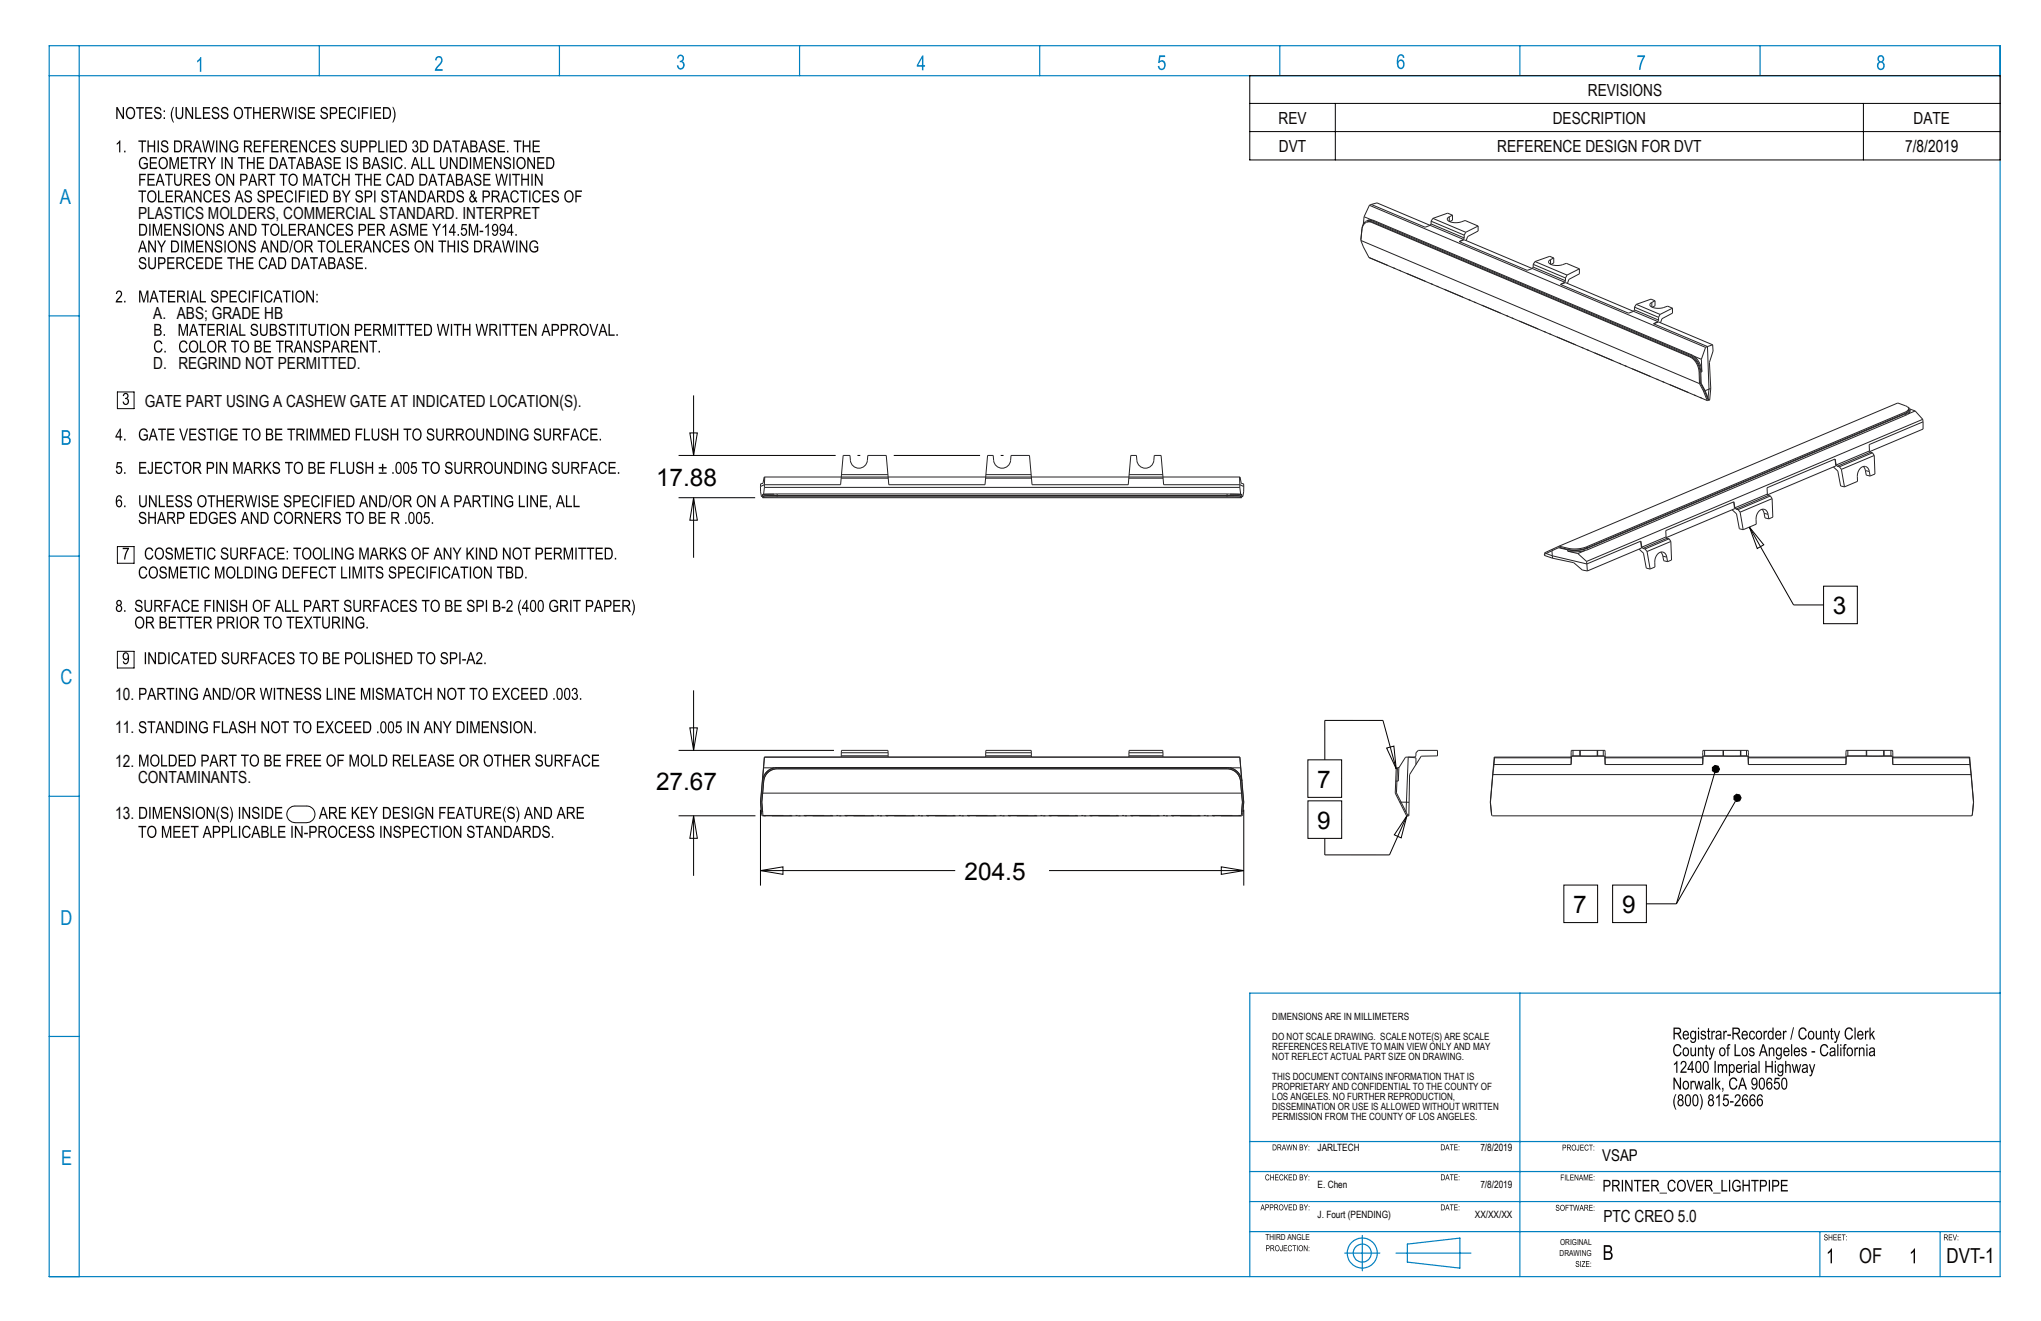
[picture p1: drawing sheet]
<svg xmlns="http://www.w3.org/2000/svg" width="432mm" height="279mm" viewBox="0 0 432 279" stroke-linecap="round" stroke-linejoin="round" font-family="sans-serif">
<defs><g id="words">
<g font-size="5.2">
<text x="138.8" y="102.8">17.88</text>
<text x="387.8" y="129.9">3</text>
<text x="138.8" y="167.1">27.67</text>
<text x="278.7" y="166.7">7</text>
<text x="278.7" y="175.3">9</text>
<text x="204.1" y="186.1">204.5</text>
<text x="332.8" y="193.1">7</text>
<text x="343.2" y="193.1">9</text>
</g>
<g font-size="4.4" fill="#0080c0">
<text x="12.6" y="43.1">A</text>
<text x="12.8" y="144.7">C</text>
<text x="12.8" y="195.7">D</text>
<text x="13" y="246.4">E</text>
</g>
<text font-size="4.4" fill="#0a0605" x="393.3" y="267.2">OF</text>
<text font-size="4.4" x="411.8" y="267.1">DVT-1</text>
<g font-size="3.5" fill="#0a0605">
<text x="335.9" y="20.2">REVISIONS</text>
<text x="270.5" y="26.1">REV</text>
<text x="328.5" y="26.1">DESCRIPTION</text>
<text x="404.9" y="26.1">DATE</text>
<text x="270.6" y="32.1">DVT</text>
<text x="316.8" y="32.1">REFERENCE DESIGN FOR DVT</text>
<text x="29.2" y="46.3">PLASTICS MOLDERS, COMMERCIAL STANDARD. INTERPRET</text>
<text x="32.4" y="78.1">D. REGRIND NOT PERMITTED.</text>
<text x="30.6" y="86">GATE PART USING A CASHEW GATE AT INDICATED LOCATION(S).</text>
<text x="24.4" y="148">10.</text>
<text x="24.4" y="155.1">11.</text>
<text x="24.4" y="162.1">12.</text>
<text x="29.2" y="165.7">CONTAMINANTS.</text>
<text x="24.4" y="173.2">13.</text>
<text x="339.2" y="258.4">PTC CREO 5.0</text>
</g>
<g font-size="3.5">
<text x="403.1" y="32.1">7/8/2019</text>
<text x="32.4" y="67.5">A. ABS; GRADE HB</text>
</g>
<text font-size="3.4" x="339" y="245.7">VSAP</text>
<g font-size="2.1" fill="#0a0605">
<text x="269.2" y="215.8">DIMENSIONS ARE IN MILLIMETERS</text>
<text x="269.2" y="220.1">DO NOT SCALE DRAWING. SCALE NOTE(S) ARE SCALE</text>
<text x="269.2" y="222.2">REFERENCES RELATIVE TO MAIN VIEW ONLY AND MAY</text>
<text x="269.2" y="224.3">NOT REFLECT ACTUAL PART SIZE ON DRAWING.</text>
<text x="269.2" y="228.5">THIS DOCUMENT CONTAINS INFORMATION THAT IS</text>
<text x="269.2" y="230.6">PROPRIETARY AND CONFIDENTIAL TO THE COUNTY OF</text>
<text x="269.2" y="232.8">LOS ANGELES. NO FURTHER REPRODUCTION,</text>
<text x="269.2" y="234.9">DISSEMINATION OR USE IS ALLOWED WITHOUT WRITTEN</text>
<text x="269.2" y="237">PERMISSION FROM THE COUNTY OF LOS ANGELES.</text>
</g>
<g font-size="2.1">
<text x="278.8" y="243.5">JARLTECH</text>
<text x="313.2" y="243.5">7/8/2019</text>
<text x="278.8" y="251.3">E. Chen</text>
<text x="313.2" y="251.3">7/8/2019</text>
<text x="278.8" y="257.6">J. Fourt (PENDING)</text>
<text x="312" y="257.6">XX/XX/XX</text>
</g>
<g font-size="1.7" fill="#0a0605">
<text x="267.7" y="262.4">THIRD ANGLE</text>
<text x="330.1" y="263.4">ORIGINAL</text>
<text x="330" y="265.7">DRAWING</text>
</g>
</g></defs>
<!-- layer: Layer 1 -->
<g fill="#0a0605">
<path d="M26.2 83.3a.62 .62 0 0 1 .9 .1 .62 .62 0 0 1-.2 .9 .7 .7 0 0 1 .2 1.2 .7 .7 0 0 1-1.2-.5l.3-.1 .1 .3a.45 .45 0 0 0 .7-.2 .45 .45 0 0 0-.6-.6l.1-.2a.38 .38 0 0 0 .5-.3 .38 .38 0 0 0-.4-.5 .38 .38 0 0 0-.4 .4l-.2-.1z"/>
<path d="M26 115.9h1.3v.2a4.5 4.5 0 0 0-.8 2.2h-.3l.1-.7 .7-1.5h-1z"/>
<path d="M376.8 249.5h1.4v.3h-1.2v.8h1.1v.3h-1.1v.8h1.2v.3h-1.4zM375.2 249.8v.9h.5a.44 .44 0 0 0 .5-.4 .44 .44 0 0 0-.5-.5zM374.9 249.5h.8a.73 .73 0 0 1 .7 .8 .73 .73 0 0 1-.7 .7h-.5v1h-.3zM374.2 249.5h.3v2.5h-.3zM372.6 249.8v.9h.5a.44 .44 0 0 0 .5-.4 .44 .44 0 0 0-.5-.5zM372.3 249.5h.8a.73 .73 0 0 1 .7 .8 .73 .73 0 0 1-.7 .7h-.5v1h-.3zM370.5 249.5h1.6v.3h-.7v2.2h-.3v-2.2h-.6zM368.6 249.5h.3v1.1h1v-1.1h.3v2.5h-.3v-1.2h-1v1.2h-.3zM366.8 249.8a.84 .84 0 0 1 .9-.3 .84 .84 0 0 1 .5 .7l-.2 .1a.65 .65 0 0 0-.8-.5 .65 .65 0 0 0-.5 .8 .81 .81 0 0 0 .3 1 .81 .81 0 0 0 1-.1v-.5h-.6v-.2h.9v.9a1.08 1.08 0 0 1-1.4 .2 1.08 1.08 0 0 1-.4-1.4zM365.8 249.5h.2v2.5h-.2zM364.2 249.5h.2v2.2h1v.3h-1.2zM362.4 252.3h1.6v.1h-1.6zM360.9 249.8v.8h.6a.41 .41 0 0 0 .5-.3 .41 .41 0 0 0-.4-.5zM360.7 249.5a1.62 1.62 0 0 1 1.4 .2 .71 .71 0 0 1-.4 1.2l.7 1.1h-.3l-.3-.5a.7 .7 0 0 0-.9-.6v1.1h-.2zM358.8 249.5h1.5v.3h-1.2v.8h1.1v.3h-1.1v.8h1.2v.3h-1.5zM356.8 249.5h.3l.6 2.2 .6-2.2h.3l-.8 2.5h-.2zM355.4 249.9a1.12 1.12 0 0 0 .3 1.9 1.07 1.07 0 0 0 .7-1 1.07 1.07 0 0 0-.7-1zM355.1 249.8a.96 .96 0 0 1 1.1-.1 .96 .96 0 0 1 .5 1.1 .98 .98 0 0 1-1 1.2 .98 .98 0 0 1-.9-1.2zM353.1 249.8a.8 .8 0 0 1 .9-.3 .8 .8 0 0 1 .5 .7l-.3 .1a.64 .64 0 0 0-.8-.4 .64 .64 0 0 0-.3 .9 .67 .67 0 0 0 .2 .8 .67 .67 0 0 0 .9-.1l.1-.4 .2 .1a.87 .87 0 0 1-.9 .8 .87 .87 0 0 1-.8-1v-.7zM351.1 252.3h1.6v.1h-1.6zM349.6 249.8v.8h.6a.41 .41 0 0 0 .5-.3 .41 .41 0 0 0-.5-.5zM349.3 249.5a1.62 1.62 0 0 1 1.4 .2 .71 .71 0 0 1-.3 1.2l.7 1.1h-.3l-.3-.5a.7 .7 0 0 0-.9-.6v1.1h-.3zM347.5 249.5h1.4v.3h-1.1v.8h1.1v.3h-1.1v.8h1.2v.3h-1.5zM345.7 249.5h1.5v.3h-.6v2.2h-.3v-2.2h-.6zM343.8 249.5h.3l1 2v-2h.3v2.5h-.3l-1-1.9v1.9h-.3zM343.1 249.5h.3v2.5h-.3zM341.3 249.8v.8h.6a.41 .41 0 0 0 .5-.3 .41 .41 0 0 0-.4-.5zM341.1 249.5a1.62 1.62 0 0 1 1.4 .2 .71 .71 0 0 1-.4 1.2l.7 1.1h-.3l-.3-.5a.7 .7 0 0 0-.9-.6v1.1h-.2zM339.5 249.8v.9h.5a.44 .44 0 0 0 .5-.4 .44 .44 0 0 0-.5-.5zM339.2 249.5h.8a.73 .73 0 0 1 .8 .8 .73 .73 0 0 1-.8 .7h-.5v1h-.3z"/>
<path d="M83 22.6h.2a2.99 2.99 0 0 1 0 3.3h-.2a3.5 3.5 0 0 0 0-3.3zM81.3 22.9v2a1.04 1.04 0 0 0 1.1-.7 1.04 1.04 0 0 0-.3-1.2zM81 22.6h.7a1.35 1.35 0 0 1 .7 2.3l-.4 .3h-1zM79.1 22.6h1.5v.3h-1.2v.8h1.1v.3h-1.1v.9h1.3v.3h-1.6zM78.3 22.6h.3v2.6h-.3zM76.5 22.6h1.4v.3h-1.1v.8h1v.3h-1v1.2h-.3zM75.8 22.6h.2v2.6h-.2zM73.9 22.9a.84 .84 0 0 1 .9-.3 .84 .84 0 0 1 .5 .7l-.2 .1a.67 .67 0 0 0-.9-.4 .67 .67 0 0 0-.4 .9 .69 .69 0 0 0 .3 .9 .69 .69 0 0 0 .9-.2l.1-.3 .3 .1a.92 .92 0 0 1-1 .8 .92 .92 0 0 1-.8-1v-.8zM71.7 22.6h1.5v.3h-1.2v.8h1.1v.3h-1.1v.9h1.3v.3h-1.6zM70 22.9v.9h.6a.45 .45 0 0 0 .5-.4 .45 .45 0 0 0-.5-.5zM69.8 22.6h.8a.75 .75 0 0 1 .8 .8 .75 .75 0 0 1-.8 .7h-.6v1.1h-.2zM68 22.8a.78 .78 0 0 1 .9-.1 .78 .78 0 0 1 .4 .7h-.2a.45 .45 0 0 0-.6-.6 .45 .45 0 0 0-.2 .8h.1a.83 .83 0 0 1 1 .7 .83 .83 0 0 1-.8 1 .83 .83 0 0 1-.8-.9l.2-.1a.53 .53 0 0 0 .6 .7 .53 .53 0 0 0 .3-.8l-.1-.1a.83 .83 0 0 1-.8-.4 .83 .83 0 0 1 0-.9zM65.1 22.6h1.5v.3h-1.2v.8h1.1v.3h-1.1v.9h1.3v.3h-1.6zM63.4 22.8a.78 .78 0 0 1 .8-.1 .78 .78 0 0 1 .5 .7h-.3a.45 .45 0 0 0-.5-.6 .45 .45 0 0 0-.3 .8h.1a.83 .83 0 0 1 1 .7 .83 .83 0 0 1-.8 1 .83 .83 0 0 1-.8-.9l.2-.1a.53 .53 0 0 0 .7 .7 .53 .53 0 0 0 .3-.8l-.1-.1a.83 .83 0 0 1-.9-.4 .83 .83 0 0 1 .1-.9zM62.4 22.6h.3v2.6h-.3zM59.5 22.6h.2l.4 2.2 .5-2.2h.4l.4 2.2 .5-2.2h.2l-.5 2.6h-.3l-.5-2.2-.5 2.2h-.3zM57.8 22.9v.9h.6a.42 .42 0 0 0 .5-.4 .42 .42 0 0 0-.4-.5zM57.6 22.6a1.73 1.73 0 0 1 1.4 .2 .72 .72 0 0 1-.4 1.2l.8 1.2h-.4l-.2-.6a.73 .73 0 0 0-1-.6v1.2h-.2zM55.6 22.6h1.5v.3h-1.2v.8h1.2v.3h-1.2v.9h1.3v.3h-1.6zM53.5 22.6h.3v1.1h1.1v-1.1h.3v2.6h-.3v-1.2h-1.1v1.2h-.3zM51.6 22.6h1.7v.3h-.7v2.3h-.3v-2.3h-.7zM49.9 23.1a1.03 1.03 0 0 0-.2 1.2 1.03 1.03 0 0 0 .9 .6 1.13 1.13 0 0 0 .6-1.1 1.13 1.13 0 0 0-.8-.9zM49.7 22.9a1 1 0 0 1 1.3-.1 1 1 0 0 1 .4 1.1 1.03 1.03 0 0 1-.9 1.3 1.03 1.03 0 0 1-1.1-1.3zM47 22.8a.78 .78 0 0 1 .8-.1 .78 .78 0 0 1 .5 .7h-.3a.45 .45 0 0 0-.5-.6 .45 .45 0 0 0-.3 .8h.1a.83 .83 0 0 1 1.1 .7 .83 .83 0 0 1-.9 1 .83 .83 0 0 1-.8-.9l.3-.1a.53 .53 0 0 0 .6 .7 .53 .53 0 0 0 .3-.8l-.1-.1a.83 .83 0 0 1-.9-.4 .83 .83 0 0 1 .1-.9zM45 22.8a.78 .78 0 0 1 .9-.1 .78 .78 0 0 1 .5 .7h-.3a.45 .45 0 0 0-.6-.6 .45 .45 0 0 0-.2 .8h.1a.83 .83 0 0 1 1 .7 .83 .83 0 0 1-.8 1 .83 .83 0 0 1-.8-.9l.2-.1a.53 .53 0 0 0 .6 .7 .53 .53 0 0 0 .4-.8l-.1-.1a.83 .83 0 0 1-.9-.4 .83 .83 0 0 1 0-.9zM42.9 22.6h1.5v.3h-1.2v.8h1.2v.3h-1.2v.9h1.3v.3h-1.6zM41.3 22.6h.3v2.3h1v.3h-1.3zM39.2 22.6h.3l1.1 2v-2h.3v2.6h-.3l-1.1-2v2h-.3zM37.1 22.6h.3v1.5a.59 .59 0 0 0 .6 .8 .59 .59 0 0 0 .5-.8v-1.5h.3v1.5a.86 .86 0 0 1-.8 1.1 .86 .86 0 0 1-.9-1.1zM36.6 22.6h.2l-.3 .8a3.5 3.5 0 0 0 .3 2.5h-.2a2.98 2.98 0 0 1 0-3.3zM34.6 24.8h.3v.4h-.3zM34.6 23.3h.3v.4h-.3zM32.8 22.8a.78 .78 0 0 1 .9-.1 .78 .78 0 0 1 .4 .7h-.2a.45 .45 0 0 0-.6-.6 .45 .45 0 0 0-.2 .8h.1a.83 .83 0 0 1 1 .7 .83 .83 0 0 1-.8 1 .83 .83 0 0 1-.8-.9l.2-.1a.53 .53 0 0 0 .6 .7 .53 .53 0 0 0 .3-.8l-.1-.1a.83 .83 0 0 1-.8-.4 .83 .83 0 0 1 0-.9zM30.7 22.6h1.5v.3h-1.2v.8h1.1v.3h-1.1v.9h1.3v.3h-1.6zM28.8 22.6h1.6v.3h-.6v2.3h-.3v-2.3h-.7zM27.1 23.1a1.03 1.03 0 0 0-.2 1.2 1.03 1.03 0 0 0 .9 .6 1.13 1.13 0 0 0 .5-1.1 1.13 1.13 0 0 0-.7-.9zM26.9 22.9a1 1 0 0 1 1.2-.1 1 1 0 0 1 .5 1.1 1.03 1.03 0 0 1-1 1.3 1.03 1.03 0 0 1-1-1.3zM24.6 22.6h.3l1.1 2v-2h.2v2.6h-.2l-1.1-2v2h-.3z"/>
<path d="M112.7 29.7h1.5v.3h-1.2v.8h1.1v.3h-1.1v.8h1.2v.3h-1.5zM110.6 29.7h.3v1h1v-1h.3v2.5h-.3v-1.2h-1v1.2h-.3zM108.7 29.7h1.6v.3h-.7v2.2h-.2v-2.2h-.7zM107.3 31.9h.3v.3h-.3zM105.3 29.7h1.5v.3h-1.2v.8h1.1v.3h-1.1v.8h1.2v.3h-1.5zM103.5 29.9a.78 .78 0 0 1 .9-.2 .78 .78 0 0 1 .5 .7h-.3a.45 .45 0 0 0-.6-.5 .45 .45 0 0 0-.2 .7l.1 .1a.83 .83 0 0 1 1 .7 .83 .83 0 0 1-.8 .9 .83 .83 0 0 1-.8-.9h.2a.53 .53 0 0 0 .6 .6 .53 .53 0 0 0 .4-.8h-.1a.83 .83 0 0 1-.9-.4 .83 .83 0 0 1 0-.9zM102.1 30l-.3 1.2h.7zM102 29.7h.3l.8 2.5h-.3l-.2-.7h-.9l-.2 .7h-.3zM99.8 31.1v.8h.5a.44 .44 0 0 0 .5-.4 .44 .44 0 0 0-.6-.4zM99.8 30v.8h.4a.39 .39 0 0 0 .5-.4 .39 .39 0 0 0-.5-.4zM99.5 29.7h.8a.64 .64 0 0 1 .6 .4 .64 .64 0 0 1-.2 .8 .71 .71 0 0 1 .3 .8 .71 .71 0 0 1-.7 .5h-.8zM98.3 30l-.4 1.2h.7zM98.1 29.7h.3l.9 2.5h-.3l-.3-.7h-.8l-.3 .7h-.3zM95.7 29.7h1.6v.3h-.7v2.2h-.3v-2.2h-.6zM94.6 30l-.4 1.2h.8zM94.5 29.7h.2l.9 2.5h-.3l-.3-.7h-.8l-.3 .7h-.2zM92.1 30v1.9a1.01 1.01 0 0 0 1.1-.4 1.01 1.01 0 0 0-.1-1.2l-.3-.3zM91.8 29.7h.7a1.35 1.35 0 0 1 .7 2.3l-.5 .2h-.9zM89.2 30v1.9a1.04 1.04 0 0 0 1.1-.6 1.04 1.04 0 0 0-.4-1.3zM88.9 29.7h.7a1.35 1.35 0 0 1 .7 2.3l-.5 .2h-.9zM87.4 29.9a.62 .62 0 0 1 .9 .1 .62 .62 0 0 1-.1 .9 .7 .7 0 0 1 .1 1.2 .7 .7 0 0 1-1.1-.5l.2-.1 .1 .3a.45 .45 0 0 0 .8-.2 .45 .45 0 0 0-.6-.6v-.2a.38 .38 0 0 0 .5-.3 .38 .38 0 0 0-.3-.5 .38 .38 0 0 0-.4 .4l-.3-.1zM84.7 30v1.9a1.04 1.04 0 0 0 1.1-.6 1.04 1.04 0 0 0-.4-1.3zM84.4 29.7h.7a1.35 1.35 0 0 1 .7 2.3l-.5 .2h-.9zM82.5 29.7h1.5v.3h-1.3v.8h1.2v.3h-1.2v.8h1.3v.3h-1.5zM81.7 29.7h.3v2.5h-.3zM80 29.7h.3v2.2h1v.3h-1.3zM78.4 30v.9h.5a.45 .45 0 0 0 .5-.5 .45 .45 0 0 0-.5-.4zM78.1 29.7h.8a.75 .75 0 0 1 .8 .7 .75 .75 0 0 1-.8 .8h-.5v1h-.3zM76.5 30v.9h.5a.45 .45 0 0 0 .5-.5 .45 .45 0 0 0-.5-.4zM76.2 29.7h.8a.75 .75 0 0 1 .8 .7 .75 .75 0 0 1-.8 .8h-.5v1h-.3zM74.1 29.7h.3v1.5a.59 .59 0 0 0 .5 .8 .59 .59 0 0 0 .6-.8v-1.5h.2v1.5a.86 .86 0 0 1-.8 1.1 .86 .86 0 0 1-.8-1.1zM72.4 29.9a.78 .78 0 0 1 .8-.2 .78 .78 0 0 1 .5 .7h-.3a.45 .45 0 0 0-.5-.5 .45 .45 0 0 0-.3 .7l.1 .1a.83 .83 0 0 1 1 .7 .83 .83 0 0 1-.8 .9 .83 .83 0 0 1-.8-.9h.2a.53 .53 0 0 0 .7 .6 .53 .53 0 0 0 .3-.8h-.1a.83 .83 0 0 1-.9-.4 .83 .83 0 0 1 .1-.9zM69.6 29.9a.78 .78 0 0 1 .9-.2 .78 .78 0 0 1 .4 .7h-.2a.45 .45 0 0 0-.6-.5 .45 .45 0 0 0-.2 .7l.1 .1a.83 .83 0 0 1 1 .7 .83 .83 0 0 1-.8 .9 .83 .83 0 0 1-.8-.9h.2a.53 .53 0 0 0 .6 .6 .53 .53 0 0 0 .3-.8h-.1a.83 .83 0 0 1-.8-.4 .83 .83 0 0 1 0-.9zM67.5 29.7h1.5v.3h-1.2v.8h1.1v.3h-1.1v.8h1.3v.3h-1.6zM65.7 29.9a.84 .84 0 0 1 .9-.2 .84 .84 0 0 1 .5 .7l-.2 .1a.67 .67 0 0 0-.9-.5 .67 .67 0 0 0-.4 .9 .69 .69 0 0 0 .3 .9 .69 .69 0 0 0 .9-.1l.1-.4 .3 .1a.91 .91 0 0 1-1 .9 .91 .91 0 0 1-.8-1.1v-.8zM63.3 29.7h.3l1.1 2v-2h.3v2.5h-.3l-1.1-2v2h-.3zM61.4 29.7h1.5v.3h-1.2v.8h1.1v.3h-1.1v.8h1.3v.3h-1.6zM59.6 30v.8h.6a.42 .42 0 0 0 .5-.4 .42 .42 0 0 0-.4-.4zM59.3 29.7a1.73 1.73 0 0 1 1.5 .2 .72 .72 0 0 1-.4 1.2l.7 1.1h-.3l-.3-.5a.73 .73 0 0 0-.9-.6v1.1h-.3zM57.4 29.7h1.5v.3h-1.2v.8h1.1v.3h-1.1v.8h1.2v.3h-1.5zM55.6 29.7h1.4v.3h-1.1v.8h1v.3h-1v1.1h-.3zM53.7 29.7h1.5v.3h-1.2v.8h1.1v.3h-1.1v.8h1.2v.3h-1.5zM51.9 30v.8h.6a.42 .42 0 0 0 .5-.4 .42 .42 0 0 0-.5-.4zM51.6 29.7a1.73 1.73 0 0 1 1.5 .2 .72 .72 0 0 1-.4 1.2l.7 1.1h-.3l-.3-.5a.73 .73 0 0 0-.9-.6v1.1h-.3zM48.9 29.9a.89 .89 0 0 1 .9-.2 .89 .89 0 0 1 .6 .7l-.3 .1a.72 .72 0 0 0-.9-.5 .72 .72 0 0 0-.4 1 .8 .8 0 0 0 .4 .9 .8 .8 0 0 0 .9-.2v-.5h-.6v-.3h.9v1a1.13 1.13 0 0 1-1.4 .2 1.13 1.13 0 0 1-.5-1.4zM46.5 29.7h.2l1.1 2v-2h.3v2.5h-.3l-1.1-2v2h-.2zM45.7 29.7h.3v2.5h-.3zM42.7 29.7h.3l.4 2.2 .5-2.2h.4l.4 2.2 .4-2.2h.3l-.6 2.5h-.2l-.5-2.2-.5 2.2h-.3zM41.7 30l-.3 1.2h.7zM41.6 29.7h.3l.8 2.5h-.3l-.2-.7h-.9l-.2 .7h-.3zM39.2 30v.8h.6a.42 .42 0 0 0 .5-.4 .42 .42 0 0 0-.5-.4zM38.9 29.7a1.73 1.73 0 0 1 1.5 .2 .72 .72 0 0 1-.4 1.2l.7 1.1h-.3l-.3-.5a.73 .73 0 0 0-.9-.6v1.1h-.3zM37.1 30v1.9a1.04 1.04 0 0 0 1.1-.6 1.04 1.04 0 0 0-.3-1.3zM36.8 29.7h.7a1.35 1.35 0 0 1 .7 2.3l-.4 .2h-1zM34.3 29.9a.78 .78 0 0 1 .8-.2 .78 .78 0 0 1 .5 .7h-.3a.45 .45 0 0 0-.5-.5 .45 .45 0 0 0-.3 .7l.2 .1a.83 .83 0 0 1 1 .7 .83 .83 0 0 1-.9 .9 .83 .83 0 0 1-.8-.9h.3a.53 .53 0 0 0 .6 .6 .53 .53 0 0 0 .3-.8h-.1a.83 .83 0 0 1-.9-.4 .83 .83 0 0 1 .1-.9zM33.3 29.7h.3v2.5h-.3zM31.2 29.7h.3v1h1v-1h.3v2.5h-.3v-1.2h-1v1.2h-.3zM29.3 29.7h1.6v.3h-.7v2.2h-.2v-2.2h-.7zM26.3 31.9h.2v.3h-.2zM25.3 29.7h.2v2.5h-.3v-1.9l-.5 .3v-.3z"/>
<path d="M115.9 33.5v2a1.04 1.04 0 0 0 1.1-.7 1.04 1.04 0 0 0-.4-1.2zM115.6 33.2h.7a1.35 1.35 0 0 1 .7 2.3l-.5 .2-.9 .1zM113.7 33.2h1.5v.3h-1.3v.8h1.2v.3h-1.2v.9h1.3v.3h-1.5zM111.6 33.2h.2l1.1 2v-2h.3v2.6h-.3l-1.1-2v2h-.2zM109.7 33.7a1.03 1.03 0 0 0-.2 1.1 1.03 1.03 0 0 0 .9 .7 1.13 1.13 0 0 0 .5-1.1 1.13 1.13 0 0 0-.7-.9zM109.5 33.5a1 1 0 0 1 1.2-.2 1 1 0 0 1 .5 1.2 1.03 1.03 0 0 1-.9 1.3 1.03 1.03 0 0 1-1.1-1.3zM108.6 33.2h.2v2.6h-.2zM106.8 33.4a.78 .78 0 0 1 .8-.2 .78 .78 0 0 1 .5 .7l-.3 .1a.45 .45 0 0 0-.5-.6 .45 .45 0 0 0-.3 .7l.1 .1a.83 .83 0 0 1 1 .7 .83 .83 0 0 1-.8 .9 .83 .83 0 0 1-.8-.9h.2a.53 .53 0 0 0 .7 .7 .53 .53 0 0 0 .3-.9h-.1a.83 .83 0 0 1-.9-.4 .83 .83 0 0 1 .1-.9zM104.5 33.2h.3l1.1 2v-2h.2v2.6h-.3l-1-2v2h-.3zM102.6 33.2h1.5v.3h-1.3v.8h1.2v.3h-1.2v.9h1.3v.3h-1.5zM100.1 33.2h.5l.6 2.2 .6-2.2h.3v2.6h-.2v-2.2l-.6 2.2h-.3l-.6-2.2v2.2h-.3zM99.4 33.2h.3v2.6h-.3zM97.5 33.5v2a1.04 1.04 0 0 0 1.2-.7 1.04 1.04 0 0 0-.4-1.2zM97.3 33.2h.7a1.35 1.35 0 0 1 .6 2.3l-.4 .2-.9 .1zM95.2 33.2h.2l1.1 2v-2h.3v2.6h-.3l-1.1-2v2h-.2zM93.1 33.2h.3v1.5a.59 .59 0 0 0 .5 .8 .59 .59 0 0 0 .5-.8v-1.5h.3v1.5a.86 .86 0 0 1-.8 1.1 .86 .86 0 0 1-.8-1.1zM90.7 33.2h.2v2.3h1.1v.3h-1.3zM89.1 33.2h.2v2.3h1v.3h-1.2zM87.8 33.5l-.3 1.2h.7zM87.7 33.2h.3l.9 2.6h-.4l-.2-.8h-.9l-.2 .8h-.3zM85.6 35.4h.3v.4h-.3zM83.7 33.4a.84 .84 0 0 1 .9-.2 .84 .84 0 0 1 .6 .7l-.3 .1a.67 .67 0 0 0-.9-.4 .67 .67 0 0 0-.4 .9 .69 .69 0 0 0 .3 .9 .69 .69 0 0 0 .9-.2l.1-.3 .3 .1a.91 .91 0 0 1-1 .8 .91 .91 0 0 1-.8-1.1v-.7zM82.7 33.2h.3v2.6h-.3zM80.9 33.4a.78 .78 0 0 1 .8-.2 .78 .78 0 0 1 .5 .7l-.3 .1a.45 .45 0 0 0-.5-.6 .45 .45 0 0 0-.3 .7l.2 .1a.83 .83 0 0 1 1 .7 .83 .83 0 0 1-.8 .9 .83 .83 0 0 1-.9-.9h.3a.53 .53 0 0 0 .6 .7 .53 .53 0 0 0 .3-.9h-.1a.83 .83 0 0 1-.8-.4 .83 .83 0 0 1 0-.9zM79.5 33.5l-.4 1.2h.8zM79.4 33.2h.2l.9 2.6h-.3l-.3-.8h-.8l-.3 .8h-.2zM77.1 34.6v.9h.5a.44 .44 0 0 0 .5-.5 .44 .44 0 0 0-.5-.4zM77.1 33.5v.8h.5a.39 .39 0 0 0 .4-.4 .39 .39 0 0 0-.5-.4zM76.8 33.2h.8a.64 .64 0 0 1 .7 .5 .64 .64 0 0 1-.3 .7 .71 .71 0 0 1 .4 .8 .71 .71 0 0 1-.8 .6h-.8zM74.3 33.4a.78 .78 0 0 1 .8-.2 .78 .78 0 0 1 .5 .7l-.3 .1a.45 .45 0 0 0-.5-.6 .45 .45 0 0 0-.3 .7l.2 .1a.83 .83 0 0 1 1 .7 .83 .83 0 0 1-.8 .9 .83 .83 0 0 1-.9-.9h.3a.53 .53 0 0 0 .6 .7 .53 .53 0 0 0 .3-.9h-.1a.83 .83 0 0 1-.8-.4 .83 .83 0 0 1 0-.9zM73.4 33.2h.2v2.6h-.2zM70.6 33.2h1.5v.3h-1.2v.8h1.1v.3h-1.1v.9h1.2v.3h-1.5zM68.8 33.4a.78 .78 0 0 1 .9-.2 .78 .78 0 0 1 .4 .7l-.2 .1a.45 .45 0 0 0-.6-.6 .45 .45 0 0 0-.2 .7l.1 .1a.83 .83 0 0 1 1 .7 .83 .83 0 0 1-.8 .9 .83 .83 0 0 1-.8-.9h.2a.52 .52 0 0 0 .6 .7 .52 .52 0 0 0 .3-.9 .83 .83 0 0 1-.9-.4 .83 .83 0 0 1 0-.9zM67.4 33.5l-.3 1.2h.7zM67.3 33.2h.3l.8 2.6h-.3l-.2-.8h-.9l-.2 .8h-.3zM65.1 34.6v.9h.5a.44 .44 0 0 0 .5-.5 .44 .44 0 0 0-.6-.4zM65.1 33.5v.8h.4a.39 .39 0 0 0 .5-.4 .39 .39 0 0 0-.5-.4zM64.8 33.2h.8a.64 .64 0 0 1 .6 .5 .64 .64 0 0 1-.2 .7 .71 .71 0 0 1 .3 .8 .71 .71 0 0 1-.7 .6h-.8zM63.6 33.5l-.4 1.2h.7zM63.4 33.2h.3l.9 2.6h-.3l-.3-.8h-.9l-.2 .8h-.3zM60.9 33.2h1.7v.3h-.7v2.3h-.3v-2.3h-.7zM59.9 33.5l-.4 1.2h.7zM59.7 33.2h.3l.9 2.6h-.3l-.3-.8h-.8l-.3 .8h-.3zM57.3 33.5v2a1.04 1.04 0 0 0 1.2-.7 1.04 1.04 0 0 0-.4-1.2zM57.1 33.2h.7a1.35 1.35 0 0 1 .7 2.3l-.5 .2-.9 .1zM54.3 33.2h1.5v.3h-1.2v.8h1.2v.3h-1.2v.9h1.3v.3h-1.6zM52.3 33.2h.2v1.1h1.1v-1.1h.3v2.6h-.3v-1.2h-1.1v1.2h-.2zM50.3 33.2h1.7v.3h-.7v2.3h-.3v-2.3h-.7zM47.6 33.2h.3l1.1 2v-2h.2v2.6h-.3l-1-2v2h-.3zM46.8 33.2h.3v2.6h-.3zM43.8 33.2h.4l.6 1.2 .6-1.2h.3l-.8 1.5v1.1h-.3v-1.1zM42.2 33.5v.8h.6a.42 .42 0 0 0 .5-.3 .42 .42 0 0 0-.4-.5zM42 33.2a1.73 1.73 0 0 1 1.4 .2 .72 .72 0 0 1-.4 1.2l.8 1.2h-.4l-.2-.6a.73 .73 0 0 0-1-.6v1.2h-.2zM40.1 33.2h1.6v.3h-.7v2.3h-.3v-2.3h-.6zM38.3 33.2h1.5v.3h-1.2v.8h1.1v.3h-1.1v.9h1.2v.3h-1.5zM35.9 33.2h.4l.6 2.2 .6-2.2h.3v2.6h-.2v-2.2l-.6 2.2h-.3l-.6-2.2v2.2h-.2zM34 33.7a1.03 1.03 0 0 0-.2 1.1 1.03 1.03 0 0 0 .9 .7 1.13 1.13 0 0 0 .5-1.1 1.13 1.13 0 0 0-.7-.9zM33.8 33.5a1 1 0 0 1 1.2-.2 1 1 0 0 1 .5 1.2 1.02 1.02 0 0 1-1 1.3 1.02 1.02 0 0 1-1-1.3zM31.7 33.2h1.5v.3h-1.2v.8h1.1v.3h-1.1v.9h1.2v.3h-1.5zM29.7 33.4a.89 .89 0 0 1 .9-.2 .89 .89 0 0 1 .7 .7l-.3 .1a.72 .72 0 0 0-.9-.5 .72 .72 0 0 0-.4 1 .8 .8 0 0 0 .3 .9 .8 .8 0 0 0 1-.2v-.4h-.6v-.3h.9v.9a1.13 1.13 0 0 1-1.5 .2 1.13 1.13 0 0 1-.4-1.4z"/>
<path d="M113.2 36.8h.2l1.1 1.9v-1.9h.3v2.5h-.3l-1.1-2v2h-.2zM112.4 36.8h.3v2.5h-.3zM110.3 36.8h.2v1h1.1v-1h.3v2.5h-.3v-1.2h-1.1v1.2h-.2zM108.4 36.8h1.6v.3h-.7v2.2h-.3v-2.2h-.6zM107.8 36.8h.2v2.5h-.2zM104.8 36.8h.3l.4 2.1 .5-2.1h.3l.5 2.1 .4-2.1h.3l-.6 2.5h-.3l-.5-2.2-.5 2.2h-.3zM102.2 36.8h1.5v.3h-1.2v.7h1.2v.3h-1.2v.9h1.3v.3h-1.6zM100.5 36.9a.78 .78 0 0 1 .8-.1 .78 .78 0 0 1 .5 .7h-.3a.45 .45 0 0 0-.5-.5 .45 .45 0 0 0-.3 .7h.2a.83 .83 0 0 1 1 .7 .83 .83 0 0 1-.8 1 .83 .83 0 0 1-.9-.9l.3-.1a.53 .53 0 0 0 .6 .7 .53 .53 0 0 0 .3-.8l-.1-.1a.83 .83 0 0 1-.8-.4 .83 .83 0 0 1 0-.9zM99.1 37l-.4 1.2h.8zM99 36.8h.2l.9 2.5h-.3l-.3-.8h-.8l-.3 .8h-.2zM96.7 38.1v.9h.5a.44 .44 0 0 0 .5-.5 .44 .44 0 0 0-.5-.4zM96.7 37.1v.7h.5a.39 .39 0 0 0 .4-.4 .39 .39 0 0 0-.5-.3zM96.4 36.8h.8a.64 .64 0 0 1 .7 .4 .64 .64 0 0 1-.3 .7 .71 .71 0 0 1 .4 .9 .71 .71 0 0 1-.8 .5h-.8zM95.2 37l-.3 1.2h.7zM95.1 36.8h.3l.8 2.5h-.3l-.2-.8h-.9l-.2 .8h-.3zM92.6 36.8h1.6v.3h-.6v2.2h-.3v-2.2h-.7zM91.5 37l-.3 1.2h.7zM91.4 36.8h.3l.8 2.5h-.3l-.2-.8h-.9l-.2 .8h-.3zM89 37.1v1.9a1.01 1.01 0 0 0 1.1-.4 1.01 1.01 0 0 0 0-1.2l-.3-.3zM88.7 36.8h.7a1.35 1.35 0 0 1 .7 2.3l-.4 .2h-1zM86.1 37.1v1.9a1.01 1.01 0 0 0 1.1-.4 1.01 1.01 0 0 0 0-1.2l-.3-.3zM85.8 36.8h.8a1.35 1.35 0 0 1 .6 2.3l-.4 .2h-1zM84.6 37l-.3 1.2h.7zM84.5 36.8h.3l.8 2.5h-.3l-.2-.8h-.9l-.2 .8h-.3zM82.1 37a.84 .84 0 0 1 .9-.3 .84 .84 0 0 1 .5 .7l-.2 .1a.67 .67 0 0 0-.9-.4 .67 .67 0 0 0-.4 .9 .69 .69 0 0 0 .3 .9 .69 .69 0 0 0 .9-.1l.1-.4 .3 .1a.91 .91 0 0 1-1 .8 .91 .91 0 0 1-.8-1v-.8zM79.1 36.8h1.5v.3h-1.2v.7h1.1v.3h-1.1v.9h1.2v.3h-1.5zM77 36.8h.3v1h1.1v-1h.2v2.5h-.2v-1.2h-1.1v1.2h-.3zM75.1 36.8h1.6v.3h-.7v2.2h-.2v-2.2h-.7zM72.3 36.8h.3v1h1.1v-1h.3v2.5h-.3v-1.2h-1.1v1.2h-.3zM70.5 37a.84 .84 0 0 1 .9-.3 .84 .84 0 0 1 .6 .7l-.3 .1a.67 .67 0 0 0-.9-.4 .67 .67 0 0 0-.3 .9 .69 .69 0 0 0 .2 .9 .69 .69 0 0 0 .9-.1l.1-.4 .3 .1a.91 .91 0 0 1-1 .8 .91 .91 0 0 1-.8-1v-.8zM68.3 36.8h1.7v.3h-.7v2.2h-.3v-2.2h-.7zM67.3 37l-.4 1.2h.7zM67.1 36.8h.3l.9 2.5h-.3l-.3-.8h-.9l-.2 .8h-.3zM64.1 36.8h.5l.5 2.1 .7-2.1h.3v2.5h-.2v-2.1l-.6 2.1h-.3l-.6-2.2v2.2h-.3zM61.5 37.3a1.03 1.03 0 0 0-.2 1.1 1.03 1.03 0 0 0 .9 .6 1.13 1.13 0 0 0 .5-1.1 1.13 1.13 0 0 0-.7-.9zM61.3 37.1a1 1 0 0 1 1.2-.2 1 1 0 0 1 .5 1.1 1.02 1.02 0 0 1-1 1.3 1.02 1.02 0 0 1-1-1.2zM59.2 36.8h1.6v.3h-.7v2.2h-.2v-2.2h-.7zM56.6 36.8h1.6v.3h-.6v2.2h-.3v-2.2h-.7zM54.9 37v.9h.6a.42 .42 0 0 0 .5-.4 .42 .42 0 0 0-.4-.5zM54.7 36.8a1.73 1.73 0 0 1 1.4 .1 .72 .72 0 0 1-.4 1.2l.8 1.2h-.4l-.2-.5a.73 .73 0 0 0-1-.6v1.1h-.2zM53.5 37l-.4 1.2h.7zM53.3 36.8h.3l.9 2.5h-.4l-.2-.8h-.9l-.2 .8h-.3zM51.1 37.1v.9h.5a.45 .45 0 0 0 .5-.5 .45 .45 0 0 0-.5-.4zM50.8 36.8h.8a.75 .75 0 0 1 .8 .7 .75 .75 0 0 1-.8 .8h-.5v1h-.3zM47.9 36.8h.3l1.1 1.9v-1.9h.2v2.5h-.2l-1.1-2v2h-.3zM46.1 37.3a1.03 1.03 0 0 0-.3 1.1 1.03 1.03 0 0 0 1 .6 1.13 1.13 0 0 0 .5-1.1 1.13 1.13 0 0 0-.7-.9zM45.9 37.1a1 1 0 0 1 1.2-.2 1 1 0 0 1 .5 1.1 1.02 1.02 0 0 1-1 1.3 1.02 1.02 0 0 1-1-1.2zM43.1 36.9a.78 .78 0 0 1 .9-.1 .78 .78 0 0 1 .4 .7h-.2a.45 .45 0 0 0-.6-.5 .45 .45 0 0 0-.2 .7h.1a.83 .83 0 0 1 1 .8 .83 .83 0 0 1-.8 .9 .83 .83 0 0 1-.9-.9l.3-.1a.53 .53 0 0 0 .6 .7 .53 .53 0 0 0 .3-.8l-.1-.1a.83 .83 0 0 1-.8-.4 .83 .83 0 0 1 0-.9zM41 36.8h1.5v.3h-1.2v.7h1.1v.3h-1.1v.9h1.3v.3h-1.6zM39.2 37v.9h.6a.42 .42 0 0 0 .5-.4 .42 .42 0 0 0-.5-.5zM38.9 36.8a1.73 1.73 0 0 1 1.5 .1 .72 .72 0 0 1-.4 1.2l.7 1.2h-.3l-.3-.5a.73 .73 0 0 0-.9-.6v1.1h-.3zM36.8 36.8h.3v1.4a.59 .59 0 0 0 .5 .8 .59 .59 0 0 0 .6-.8v-1.4h.3v1.4a.86 .86 0 0 1-.9 1.1 .86 .86 0 0 1-.8-1.1zM34.9 36.8h1.7v.3h-.7v2.2h-.3v-2.2h-.7zM33.8 37l-.3 1.2h.7zM33.7 36.8h.3l.8 2.5h-.3l-.2-.8h-.9l-.2 .8h-.3zM31.2 36.8h1.5v.3h-1.2v.7h1.1v.3h-1.1v.9h1.3v.3h-1.6zM29.5 36.8h1.4v.3h-1.2v.7h1v.3h-1v1.2h-.2z"/>
<path d="M121.7 40.3h1.4v.3h-1.1v.8h1v.3h-1v1.1h-.3zM119.9 40.8a1.03 1.03 0 0 0-.3 1.1 1.03 1.03 0 0 0 1 .6 1.13 1.13 0 0 0 .5-1 1.13 1.13 0 0 0-.7-1zM119.7 40.6a1 1 0 0 1 1.2-.2 1 1 0 0 1 .5 1.1 1.02 1.02 0 0 1-1 1.4 1.02 1.02 0 0 1-1-1.3zM116.9 40.4a.78 .78 0 0 1 .8-.1 .78 .78 0 0 1 .5 .7h-.3a.45 .45 0 0 0-.5-.5 .45 .45 0 0 0-.3 .7l.2 .1a.83 .83 0 0 1 1 .7 .83 .83 0 0 1-.8 .9 .83 .83 0 0 1-.9-.9h.3a.53 .53 0 0 0 .6 .6 .53 .53 0 0 0 .3-.8l-.1-.1a.83 .83 0 0 1-.8-.3 .83 .83 0 0 1 0-1zM114.8 40.3h1.5v.3h-1.2v.8h1.1v.3h-1.1v.8h1.2v.3h-1.5zM113 40.5a.84 .84 0 0 1 .8-.2 .84 .84 0 0 1 .6 .7l-.3 .1a.67 .67 0 0 0-.8-.5 .67 .67 0 0 0-.4 .9 .69 .69 0 0 0 .2 .9 .69 .69 0 0 0 .9-.1l.2-.4 .2 .1a.91 .91 0 0 1-1 .8 .91 .91 0 0 1-.8-1l.1-.8zM111.9 40.3h.3v2.5h-.3zM110 40.3h1.6v.3h-.7v2.2h-.2v-2.2h-.7zM108.3 40.5a.84 .84 0 0 1 .9-.2 .84 .84 0 0 1 .6 .7l-.3 .1a.67 .67 0 0 0-.9-.5 .67 .67 0 0 0-.4 .9 .69 .69 0 0 0 .3 .9 .69 .69 0 0 0 .9-.1l.1-.4 .3 .1a.91 .91 0 0 1-1 .8 .91 .91 0 0 1-.8-1v-.8zM106.8 40.5l-.3 1.3h.7zM106.7 40.3h.3l.8 2.5h-.3l-.2-.8h-.9l-.2 .8h-.3zM104.3 40.6v.8h.6a.42 .42 0 0 0 .5-.4 .42 .42 0 0 0-.5-.4zM104 40.3a1.73 1.73 0 0 1 1.5 .1 .72 .72 0 0 1-.4 1.3l.7 1.1h-.3l-.3-.5a.73 .73 0 0 0-.9-.6v1.1h-.3zM102.4 40.6v.9h.5a.45 .45 0 0 0 .5-.5 .45 .45 0 0 0-.5-.4zM102.1 40.3h.8a.75 .75 0 0 1 .8 .7 .75 .75 0 0 1-.8 .8h-.5v1h-.3zM99.9 40.6l-.1 .3 .2 .3a.32 .32 0 0 0 .3-.4 .32 .32 0 0 0-.4-.2zM99.7 41.7a.45 .45 0 0 0-.1 .7 .45 .45 0 0 0 .7-.1l-.4-.7zM99.7 40.4a.56 .56 0 0 1 .8 .2 .56 .56 0 0 1-.4 .8l.4 .6 .1-.4 .3 .1-.1 .2a.43 .43 0 0 0 .2 .7l-.2 .3-.3-.4a.73 .73 0 0 1-1.2 0 .73 .73 0 0 1 .5-1.1l-.3-.6zM96.8 40.4a.78 .78 0 0 1 .8-.1 .78 .78 0 0 1 .5 .7h-.2a.45 .45 0 0 0-.6-.5 .45 .45 0 0 0-.3 .7l.2 .1a.83 .83 0 0 1 1 .7 .83 .83 0 0 1-.8 .9 .83 .83 0 0 1-.9-.9h.3a.53 .53 0 0 0 .6 .6 .53 .53 0 0 0 .3-.8l-.1-.1a.83 .83 0 0 1-.8-.3 .83 .83 0 0 1 0-1zM94.8 40.6v1.9a1.04 1.04 0 0 0 1.2-.6 1.04 1.04 0 0 0-.4-1.3zM94.5 40.3h.7a1.35 1.35 0 0 1 .7 2.3l-.4 .2h-1zM92.7 40.6v.8h.6a.42 .42 0 0 0 .5-.4 .42 .42 0 0 0-.4-.4zM92.4 40.3a1.73 1.73 0 0 1 1.5 .1 .72 .72 0 0 1-.4 1.3l.8 1.1h-.4l-.2-.5a.73 .73 0 0 0-1-.6v1.1h-.3zM91.2 40.5l-.3 1.3h.7zM91.1 40.3h.3l.8 2.5h-.3l-.2-.8h-.9l-.2 .8h-.3zM88.7 40.6v1.9a1.01 1.01 0 0 0 1.1-.4 1.01 1.01 0 0 0-.1-1.2l-.2-.3zM88.4 40.3h.7a1.35 1.35 0 0 1 .7 2.3l-.4 .2h-1zM86.3 40.3h.3l1.1 2v-2h.3v2.5h-.3l-1.1-2v2h-.3zM85.1 40.5l-.3 1.3h.7zM85 40.3h.3l.8 2.5h-.3l-.2-.8h-.9l-.2 .8h-.3zM82.5 40.3h1.6v.3h-.6v2.2h-.3v-2.2h-.7zM80.9 40.4a.78 .78 0 0 1 .8-.1 .78 .78 0 0 1 .5 .7h-.3a.45 .45 0 0 0-.5-.5 .45 .45 0 0 0-.3 .7l.2 .1a.83 .83 0 0 1 1 .7 .83 .83 0 0 1-.8 .9 .83 .83 0 0 1-.9-.9h.3a.53 .53 0 0 0 .6 .6 .53 .53 0 0 0 .3-.8l-.1-.1a.83 .83 0 0 1-.8-.3 .83 .83 0 0 1 0-1zM79.2 40.3h.2v2.5h-.2zM77.5 40.6v.9h.5a.45 .45 0 0 0 .5-.5 .45 .45 0 0 0-.5-.4zM77.2 40.3h.8a.75 .75 0 0 1 .8 .7 .75 .75 0 0 1-.8 .8h-.5v1h-.3zM75.4 40.4a.78 .78 0 0 1 .9-.1 .78 .78 0 0 1 .4 .7h-.2a.45 .45 0 0 0-.6-.5 .45 .45 0 0 0-.2 .7l.1 .1a.83 .83 0 0 1 1 .7 .83 .83 0 0 1-.8 .9 .83 .83 0 0 1-.8-.9h.2a.53 .53 0 0 0 .6 .6 .53 .53 0 0 0 .3-.8v-.1a.83 .83 0 0 1-.9-.3 .83 .83 0 0 1 0-1zM72.3 40.3h.3l.7 1.2 .6-1.2h.3l-.8 1.4v1.1h-.3v-1.1zM70.8 41.6v.9h.6a.44 .44 0 0 0 .5-.4 .44 .44 0 0 0-.6-.5zM70.8 40.6v.7h.5a.39 .39 0 0 0 .5-.4 .39 .39 0 0 0-.5-.3zM70.6 40.3h.8a.64 .64 0 0 1 .6 .4 .64 .64 0 0 1-.2 .8 .71 .71 0 0 1 .3 .8 .71 .71 0 0 1-.7 .5h-.8zM68 40.6v1.9a1.01 1.01 0 0 0 1.1-.4 1.01 1.01 0 0 0-.1-1.2l-.3-.3zM67.7 40.3h.7a1.35 1.35 0 0 1 .7 2.3l-.5 .2h-.9zM65.8 40.3h1.5v.3h-1.3v.8h1.2v.3h-1.2v.8h1.3v.3h-1.5zM65 40.3h.3v2.5h-.3zM63.2 40.3h1.4v.3h-1.1v.8h1v.3h-1v1.1h-.3zM62.4 40.3h.3v2.5h-.3zM60.6 40.5a.84 .84 0 0 1 .8-.2 .84 .84 0 0 1 .6 .7l-.3 .1a.67 .67 0 0 0-.8-.5 .67 .67 0 0 0-.4 .9 .69 .69 0 0 0 .2 .9 .69 .69 0 0 0 .9-.1l.2-.4 .2 .1a.91 .91 0 0 1-1 .8 .91 .91 0 0 1-.8-1l.1-.8zM58.4 40.3h1.5v.3h-1.3v.8h1.2v.3h-1.2v.8h1.3v.3h-1.5zM56.7 40.6v.9h.5a.45 .45 0 0 0 .5-.5 .45 .45 0 0 0-.5-.4zM56.4 40.3h.8a.75 .75 0 0 1 .8 .7 .75 .75 0 0 1-.8 .8h-.5v1h-.3zM54.7 40.4a.78 .78 0 0 1 .8-.1 .78 .78 0 0 1 .5 .7h-.3a.45 .45 0 0 0-.5-.5 .45 .45 0 0 0-.3 .7l.2 .1a.83 .83 0 0 1 1 .7 .83 .83 0 0 1-.8 .9 .83 .83 0 0 1-.9-.9h.3a.53 .53 0 0 0 .6 .6 .53 .53 0 0 0 .3-.8l-.1-.1a.83 .83 0 0 1-.8-.3 .83 .83 0 0 1 0-1zM52 40.4a.78 .78 0 0 1 .8-.1 .78 .78 0 0 1 .5 .7h-.3a.45 .45 0 0 0-.5-.5 .45 .45 0 0 0-.3 .7l.1 .1a.83 .83 0 0 1 1 .7 .83 .83 0 0 1-.8 .9 .83 .83 0 0 1-.8-.9h.2a.53 .53 0 0 0 .6 .6 .53 .53 0 0 0 .4-.8l-.1-.1a.83 .83 0 0 1-.9-.3 .83 .83 0 0 1 .1-1zM50.6 40.5l-.4 1.3h.7zM50.4 40.3h.3l.9 2.5h-.4l-.2-.8h-.9l-.2 .8h-.3zM47.3 40.4a.78 .78 0 0 1 .8-.1 .78 .78 0 0 1 .5 .7h-.3a.45 .45 0 0 0-.5-.5 .45 .45 0 0 0-.3 .7l.2 .1a.83 .83 0 0 1 1 .7 .83 .83 0 0 1-.8 .9 .83 .83 0 0 1-.9-.9h.3a.53 .53 0 0 0 .6 .6 .53 .53 0 0 0 .3-.8l-.1-.1a.83 .83 0 0 1-.8-.3 .83 .83 0 0 1 0-1zM45.2 40.3h1.5v.3h-1.2v.8h1.1v.3h-1.1v.8h1.2v.3h-1.5zM43.4 40.5a.84 .84 0 0 1 .8-.2 .84 .84 0 0 1 .6 .7l-.3 .1a.67 .67 0 0 0-.8-.5 .67 .67 0 0 0-.4 .9 .69 .69 0 0 0 .2 .9 .69 .69 0 0 0 .9-.1l.2-.4 .2 .1a.91 .91 0 0 1-1 .8 .91 .91 0 0 1-.8-1l.1-.8zM41 40.3h.3l1.1 2v-2h.2v2.5h-.3l-1-2v2h-.3zM39.8 40.5l-.4 1.3h.8zM39.6 40.3h.3l.9 2.5h-.3l-.3-.8h-.8l-.3 .8h-.2zM37.3 40.6v.8h.6a.42 .42 0 0 0 .5-.4 .42 .42 0 0 0-.5-.4zM37 40.3a1.73 1.73 0 0 1 1.5 .1 .72 .72 0 0 1-.4 1.3l.7 1.1h-.3l-.3-.5a.73 .73 0 0 0-.9-.6v1.1h-.3zM35.1 40.3h1.5v.3h-1.3v.8h1.2v.3h-1.2v.8h1.3v.3h-1.5zM33.4 40.3h.3v2.2h1v.3h-1.3zM31.6 40.8a1.03 1.03 0 0 0-.2 1.1 1.03 1.03 0 0 0 .9 .6 1.13 1.13 0 0 0 .5-1 1.13 1.13 0 0 0-.7-1zM31.4 40.6a1 1 0 0 1 1.2-.2 1 1 0 0 1 .5 1.1 1.03 1.03 0 0 1-1 1.4 1.03 1.03 0 0 1-1-1.3zM29.3 40.3h1.6v.3h-.7v2.2h-.2v-2.2h-.7z"/>
<path d="M109 49.5h.3v.4h-.3zM108.1 47.8l-.7 1.2h.7zM108.1 47.3h.2v1.7h.3v.3h-.3v.6h-.2v-.6h-.9v-.3zM106.1 47.7a.51 .51 0 0 0-.1 .7 .51 .51 0 0 0 .6 .2 .51 .51 0 0 0 .1-.7 .51 .51 0 0 0-.6-.2zM105.9 47.6a.71 .71 0 0 1 .8-.1 .71 .71 0 0 1 .3 .8 1.28 1.28 0 0 1-.7 1.6l-.4-.2-.2-.4h.2l.1 .2a.57 .57 0 0 0 .7-.1 .57 .57 0 0 0 .1-.7 .61 .61 0 0 1-.8 .2 .61 .61 0 0 1-.3-.7zM104.4 47.7a.51 .51 0 0 0 0 .7 .51 .51 0 0 0 .6 .2 .51 .51 0 0 0 .1-.7 .51 .51 0 0 0-.7-.2zM104.2 47.6a.71 .71 0 0 1 .9-.1 .71 .71 0 0 1 .3 .8 1.28 1.28 0 0 1-.7 1.6l-.4-.2-.2-.4h.2l.1 .2a.57 .57 0 0 0 .7-.1 .57 .57 0 0 0 .1-.7 .61 .61 0 0 1-.8 .2 .61 .61 0 0 1-.3-.7zM103.2 47.3h.2v2.6h-.2v-2l-.6 .4v-.3zM101.5 48.8h.7v.3h-.7zM99.2 47.3h.4l.6 2.2 .6-2.2h.4v2.6h-.3v-2.1l-.6 2.1h-.3l-.6-2.2v2.2h-.2zM97.7 47.4h1v.3h-.8l-.1 .6a.8 .8 0 0 1 1.1 .4 .8 .8 0 0 1-.4 1.1 .66 .66 0 0 1-.7 0 .66 .66 0 0 1-.3-.6h.2a.46 .46 0 0 0 .7 .4 .46 .46 0 0 0 .2-.7 .42 .42 0 0 0-.4-.4 .42 .42 0 0 0-.4 .2h-.3zM96.8 49.5h.3v.4h-.3zM95.9 47.8l-.7 1.2h.7zM95.9 47.3h.2v1.7h.3v.3h-.3v.6h-.2v-.6h-.9v-.3zM94.2 47.3h.2v2.6h-.2v-2l-.6 .4v-.3zM91.4 47.3h.3l.7 1.2 .6-1.2h.3l-.8 1.5v1.1h-.3v-1.1zM88.9 47.3h1.5v.3h-1.2v.8h1.1v.3h-1.1v.9h1.2v.3h-1.5zM86.5 47.3h.4l.6 2.2 .6-2.2h.4v2.6h-.3v-2.1l-.6 2.1h-.3l-.6-2.2v2.2h-.2zM84.7 47.5a.78 .78 0 0 1 .9-.2 .78 .78 0 0 1 .4 .7l-.2 .1a.45 .45 0 0 0-.6-.6 .45 .45 0 0 0-.2 .8h.1a.83 .83 0 0 1 1 .7 .83 .83 0 0 1-.8 1 .83 .83 0 0 1-.8-.9l.2-.1a.53 .53 0 0 0 .6 .7 .53 .53 0 0 0 .3-.9 .83 .83 0 0 1-.9-.4 .83 .83 0 0 1 0-.9zM83.3 47.6l-.3 1.2h.7zM83.2 47.3h.3l.8 2.6h-.3l-.2-.8h-.9l-.2 .8h-.3zM80 47.6v.9h.6a.42 .42 0 0 0 .5-.4 .42 .42 0 0 0-.4-.5zM79.7 47.3a1.73 1.73 0 0 1 1.5 .2 .72 .72 0 0 1-.4 1.2l.8 1.2h-.4l-.3-.6a.73 .73 0 0 0-.9-.6v1.2h-.3zM77.8 47.3h1.5v.3h-1.2v.8h1.1v.3h-1.1v.9h1.3v.3h-1.6zM76.1 47.6v.9h.6a.45 .45 0 0 0 .5-.4 .45 .45 0 0 0-.5-.5zM75.9 47.3h.8a.75 .75 0 0 1 .8 .8 .75 .75 0 0 1-.8 .7h-.6v1.1h-.2zM73.3 47.5a.78 .78 0 0 1 .9-.2 .78 .78 0 0 1 .4 .7l-.2 .1a.45 .45 0 0 0-.6-.6 .45 .45 0 0 0-.2 .8h.1a.83 .83 0 0 1 1 .7 .83 .83 0 0 1-.8 1 .83 .83 0 0 1-.8-.9l.2-.1a.53 .53 0 0 0 .6 .7 .53 .53 0 0 0 .3-.9h-.1a.83 .83 0 0 1-.8-.4 .83 .83 0 0 1 0-.9zM71.2 47.3h1.5v.3h-1.2v.8h1.1v.3h-1.1v.9h1.3v.3h-1.6zM69.4 47.6a.84 .84 0 0 1 .9-.3 .84 .84 0 0 1 .5 .7l-.2 .1a.67 .67 0 0 0-.9-.4 .67 .67 0 0 0-.4 .9 .69 .69 0 0 0 .3 .9 .69 .69 0 0 0 .9-.2l.1-.3 .3 .1a.91 .91 0 0 1-1 .8 .91 .91 0 0 1-.8-1v-.8zM67 47.3h.3l1.1 2v-2h.3v2.6h-.3l-1.1-2v2h-.3zM65.8 47.6l-.3 1.2h.7zM65.7 47.3h.3l.8 2.6h-.3l-.2-.8h-.9l-.2 .8h-.3zM63.3 47.6v.9h.6a.42 .42 0 0 0 .5-.4 .42 .42 0 0 0-.5-.5zM63 47.3a1.73 1.73 0 0 1 1.5 .2 .72 .72 0 0 1-.4 1.2l.7 1.2h-.3l-.3-.6a.73 .73 0 0 0-.9-.6v1.2h-.3zM61.1 47.3h1.5v.3h-1.2v.8h1.1v.3h-1.1v.9h1.2v.3h-1.5zM59.5 47.3h.2v2.3h1.1v.3h-1.3zM57.6 47.8a1.03 1.03 0 0 0-.2 1.1 1.03 1.03 0 0 0 .9 .7 1.13 1.13 0 0 0 .6-1.1 1.13 1.13 0 0 0-.8-.9zM57.4 47.6a1 1 0 0 1 1.3-.1 1 1 0 0 1 .4 1.1 1.02 1.02 0 0 1-.9 1.3 1.02 1.02 0 0 1-1-1.3zM55.3 47.3h1.7v.3h-.7v2.3h-.3v-2.3h-.7zM52.8 47.6v2a1.04 1.04 0 0 0 1.2-.7 1.04 1.04 0 0 0-.4-1.2zM52.6 47.3h.7a1.35 1.35 0 0 1 .7 2.3l-.5 .3h-.9zM50.5 47.3h.3l1 2v-2h.3v2.6h-.3l-1.1-2v2h-.2zM49.3 47.6l-.4 1.2h.7zM49.1 47.3h.3l.9 2.6h-.3l-.3-.8h-.9l-.2 .8h-.3zM46 47.5a.78 .78 0 0 1 .8-.2 .78 .78 0 0 1 .5 .7l-.2 .1a.45 .45 0 0 0-.6-.6 .45 .45 0 0 0-.3 .8h.2a.83 .83 0 0 1 1 .7 .83 .83 0 0 1-.8 1 .83 .83 0 0 1-.9-.9l.3-.1a.53 .53 0 0 0 .6 .7 .53 .53 0 0 0 .3-.9h-.1a.83 .83 0 0 1-.8-.4 .83 .83 0 0 1 0-.9zM43.7 47.3h.3l1.1 2v-2h.3v2.6h-.3l-1.1-2v2h-.3zM41.9 47.8a1.03 1.03 0 0 0-.2 1.1 1.03 1.03 0 0 0 .9 .7 1.13 1.13 0 0 0 .5-1.1 1.13 1.13 0 0 0-.7-.9zM41.7 47.6a1 1 0 0 1 1.2-.1 1 1 0 0 1 .5 1.1 1.02 1.02 0 0 1-1 1.3 1.02 1.02 0 0 1-1-1.3zM40.7 47.3h.3v2.6h-.3zM38.9 47.5a.78 .78 0 0 1 .9-.2 .78 .78 0 0 1 .4 .7l-.2 .1a.45 .45 0 0 0-.6-.6 .45 .45 0 0 0-.2 .8h.1a.83 .83 0 0 1 1 .7 .83 .83 0 0 1-.8 1 .83 .83 0 0 1-.8-.9l.2-.1a.53 .53 0 0 0 .6 .7 .53 .53 0 0 0 .3-.9 .83 .83 0 0 1-.9-.4 .83 .83 0 0 1 0-.9zM36.7 47.3h.2l1.1 2v-2h.3v2.6h-.3l-1.1-2v2h-.2zM34.7 47.3h1.5v.3h-1.2v.8h1.2v.3h-1.2v.9h1.3v.3h-1.6zM32.3 47.3h.4l.6 2.2 .6-2.2h.4v2.6h-.3v-2.1l-.6 2.1h-.2l-.6-2.2v2.2h-.3zM31.6 47.3h.2v2.6h-.2zM29.7 47.6v2a1.04 1.04 0 0 0 1.1-.7 1.04 1.04 0 0 0-.3-1.2zM29.4 47.3h.7a1.35 1.35 0 0 1 .7 2.3l-.4 .3h-1z"/>
<path d="M112.3 51.1a.89 .89 0 0 1 .9-.2 .89 .89 0 0 1 .6 .7l-.2 .1a.72 .72 0 0 0-.9-.6 .72 .72 0 0 0-.5 1 .8 .8 0 0 0 .4 .9 .8 .8 0 0 0 1-.1v-.5h-.6v-.3h.9v.9a1.13 1.13 0 0 1-1.5 .3 1.13 1.13 0 0 1-.4-1.4zM109.9 50.9h.3l1.1 2v-2h.3v2.5h-.3l-1.1-2v2h-.3zM109.2 50.9h.3v2.5h-.3zM106.2 50.9h.3l.4 2.1 .5-2.1h.3l.5 2.1 .4-2.1h.3l-.6 2.5h-.3l-.5-2.2-.5 2.2h-.2zM105.2 51.1l-.4 1.3h.7zM105 50.9h.3l.9 2.5h-.3l-.3-.8h-.8l-.3 .8h-.3zM102.7 51.1v.9h.5a.42 .42 0 0 0 .6-.4 .42 .42 0 0 0-.5-.5zM102.4 50.9a1.73 1.73 0 0 1 1.4 .1 .72 .72 0 0 1-.3 1.2l.7 1.2h-.3l-.3-.5a.73 .73 0 0 0-.9-.6v1.1h-.3zM100.6 51.2v1.9a1.04 1.04 0 0 0 1.1-.6 1.04 1.04 0 0 0-.4-1.3zM100.3 50.9h.7a1.35 1.35 0 0 1 .7 2.3l-.5 .2h-.9zM97.7 51a.78 .78 0 0 1 .9-.1 .78 .78 0 0 1 .5 .7h-.3a.45 .45 0 0 0-.6-.5 .45 .45 0 0 0-.2 .7h.1a.83 .83 0 0 1 1 .8 .83 .83 0 0 1-.8 .9 .83 .83 0 0 1-.8-.9h.2a.53 .53 0 0 0 .6 .6 .53 .53 0 0 0 .4-.8l-.1-.1a.83 .83 0 0 1-.9-.3 .83 .83 0 0 1 0-1zM96.8 50.9h.3v2.5h-.3zM94.7 50.9h.2v1h1.1v-1h.3v2.5h-.3v-1.2h-1.1v1.2h-.2zM92.8 50.9h1.6v.3h-.7v2.2h-.3v-2.2h-.6zM90 50.9h.3l1.1 2v-2h.2v2.5h-.2l-1.1-2v2h-.3zM88.2 51.4a1.03 1.03 0 0 0-.3 1.1 1.03 1.03 0 0 0 1 .6 1.13 1.13 0 0 0 .5-1 1.13 1.13 0 0 0-.7-1zM88 51.2a1 1 0 0 1 1.2-.2 1 1 0 0 1 .5 1.1 1.02 1.02 0 0 1-1 1.3 1.02 1.02 0 0 1-1-1.2zM85.2 51a.78 .78 0 0 1 .8-.1 .78 .78 0 0 1 .5 .7h-.2a.45 .45 0 0 0-.6-.5 .45 .45 0 0 0-.2 .7h.1a.83 .83 0 0 1 1 .8 .83 .83 0 0 1-.8 .9 .83 .83 0 0 1-.9-.9h.3a.53 .53 0 0 0 .6 .6 .53 .53 0 0 0 .3-.8l-.1-.1a.83 .83 0 0 1-.8-.3 .83 .83 0 0 1 0-1zM83.1 50.9h1.5v.3h-1.2v.7h1.1v.3h-1.1v.9h1.3v.3h-1.6zM81.3 51.1a.84 .84 0 0 1 .8-.2 .84 .84 0 0 1 .6 .7h-.2a.67 .67 0 0 0-.9-.4 .67 .67 0 0 0-.4 .9 .69 .69 0 0 0 .3 .9 .69 .69 0 0 0 .9-.1l.1-.4 .3 .1a.91 .91 0 0 1-1.1 .8 .91 .91 0 0 1-.8-1l.1-.8zM78.9 50.9h.3l1.1 2v-2h.2v2.5h-.2l-1.1-2v2h-.3zM77.7 51.1l-.3 1.3h.7zM77.6 50.9h.3l.8 2.5h-.3l-.2-.8h-.9l-.2 .8h-.3zM75.2 51.1v.9h.6a.42 .42 0 0 0 .5-.4 .42 .42 0 0 0-.5-.5zM74.9 50.9a1.73 1.73 0 0 1 1.5 .1 .72 .72 0 0 1-.4 1.2l.7 1.2h-.3l-.3-.5a.73 .73 0 0 0-.9-.6v1.1h-.3zM73 50.9h1.5v.3h-1.2v.7h1.1v.3h-1.1v.9h1.2v.3h-1.5zM71.4 50.9h.2v2.2h1v.3h-1.2zM69.5 51.4a1.03 1.03 0 0 0-.2 1.1 1.03 1.03 0 0 0 .9 .6 1.13 1.13 0 0 0 .6-1 1.13 1.13 0 0 0-.8-1zM69.3 51.2a1 1 0 0 1 1.3-.2 1 1 0 0 1 .4 1.1 1.02 1.02 0 0 1-.9 1.3 1.02 1.02 0 0 1-1.1-1.2zM67.2 50.9h1.6v.3h-.6v2.2h-.3v-2.2h-.7zM64.7 51.1v.9h.6a.42 .42 0 0 0 .5-.4 .42 .42 0 0 0-.4-.5zM64.5 50.9a1.73 1.73 0 0 1 1.4 .1 .72 .72 0 0 1-.4 1.2l.8 1.2h-.4l-.2-.5a.73 .73 0 0 0-1-.6v1.1h-.2zM62.6 51.4a1.03 1.03 0 0 0-.2 1.1 1.03 1.03 0 0 0 .9 .6 1.13 1.13 0 0 0 .5-1 1.13 1.13 0 0 0-.7-1zM62.4 51.2a1 1 0 0 1 1.2-.2 1 1 0 0 1 .5 1.1 1.02 1.02 0 0 1-1 1.3 1.02 1.02 0 0 1-1-1.2zM61.8 50.8h.2l-.6 2.6h-.2zM59.6 51.2v1.9a1.04 1.04 0 0 0 1.1-.6 1.04 1.04 0 0 0-.3-1.3zM59.3 50.9h.7a1.35 1.35 0 0 1 .7 2.3l-.4 .2h-1zM57.2 50.9h.3l1.1 2v-2h.3v2.5h-.3l-1.1-2v2h-.3zM56 51.1l-.3 1.3h.7zM55.9 50.9h.3l.8 2.5h-.3l-.2-.8h-.9l-.2 .8h-.3zM52.8 51a.78 .78 0 0 1 .8-.1 .78 .78 0 0 1 .5 .7h-.3a.45 .45 0 0 0-.5-.5 .45 .45 0 0 0-.3 .7h.1a.83 .83 0 0 1 1 .8 .83 .83 0 0 1-.8 .9 .83 .83 0 0 1-.8-.9h.2a.53 .53 0 0 0 .6 .6 .53 .53 0 0 0 .4-.8l-.1-.1a.83 .83 0 0 1-.9-.3 .83 .83 0 0 1 .1-1zM50.5 50.9h.3l1 2v-2h.3v2.5h-.3l-1.1-2v2h-.2zM48.6 51.4a1.03 1.03 0 0 0-.2 1.1 1.03 1.03 0 0 0 .9 .6 1.13 1.13 0 0 0 .6-1 1.13 1.13 0 0 0-.8-1zM48.4 51.2a1 1 0 0 1 1.3-.2 1 1 0 0 1 .4 1.1 1.02 1.02 0 0 1-.9 1.3 1.02 1.02 0 0 1-1-1.2zM47.5 50.9h.3v2.5h-.3zM45.7 51a.78 .78 0 0 1 .8-.1 .78 .78 0 0 1 .5 .7h-.3a.45 .45 0 0 0-.5-.5 .45 .45 0 0 0-.2 .7 .89 .89 0 0 1 .9 .4 .89 .89 0 0 1-.1 1 .86 .86 0 0 1-.9 .2 .86 .86 0 0 1-.5-.8h.3a.52 .52 0 0 0 .6 .6 .52 .52 0 0 0 .3-.8l-.1-.1a.83 .83 0 0 1-.9-.3 .83 .83 0 0 1 .1-1zM43.4 50.9h.3l1.1 2v-2h.2v2.5h-.2l-1.1-2v2h-.3zM41.5 50.9h1.5v.3h-1.2v.7h1.1v.3h-1.1v.9h1.2v.3h-1.5zM39.1 50.9h.4l.6 2.1 .6-2.1h.3v2.5h-.2v-2.1l-.6 2.1h-.3l-.6-2.2v2.2h-.2zM38.3 50.9h.3v2.5h-.3zM36.5 51.2v1.9a1.04 1.04 0 0 0 1.1-.6 1.04 1.04 0 0 0-.4-1.3zM36.2 50.9h.7a1.35 1.35 0 0 1 .7 2.3l-.5 .2h-.9zM33.2 50.9h.4l.6 1.2 .6-1.2h.3l-.8 1.4v1.1h-.3v-1.1zM31.4 50.9h.2l1.1 2v-2h.3v2.5h-.3l-1.1-2v2h-.2zM30.1 51.1l-.3 1.3h.7zM30 50.9h.3l.8 2.5h-.3l-.2-.8h-.9l-.2 .8h-.3z"/>
<path d="M77.2 56.6h.3v.3h-.3zM75.2 54.4h1.5v.3h-1.2v.8h1.2v.3h-1.2v.8h1.3v.3h-1.6zM73.5 54.5a.78 .78 0 0 1 .8-.1 .78 .78 0 0 1 .5 .7h-.3a.45 .45 0 0 0-.5-.5 .45 .45 0 0 0-.3 .7l.2 .1a.83 .83 0 0 1 1 .7 .83 .83 0 0 1-.8 .9 .83 .83 0 0 1-.9-.9h.3a.53 .53 0 0 0 .6 .6 .53 .53 0 0 0 .3-.8h-.1a.83 .83 0 0 1-.8-.4 .83 .83 0 0 1 0-1zM72.1 54.7l-.3 1.2h.7zM72 54.4h.2l.9 2.5h-.3l-.3-.7h-.8l-.3 .7h-.2zM69.7 55.8v.8h.5a.44 .44 0 0 0 .5-.4 .44 .44 0 0 0-.5-.4zM69.7 54.7v.8h.5a.39 .39 0 0 0 .4-.4 .39 .39 0 0 0-.5-.4zM69.4 54.4h.8a.64 .64 0 0 1 .7 .4 .64 .64 0 0 1-.3 .8 .71 .71 0 0 1 .4 .8 .71 .71 0 0 1-.8 .5h-.8zM68.2 54.7l-.3 1.2h.7zM68.1 54.4h.3l.8 2.5h-.3l-.2-.7h-.9l-.2 .7h-.3zM65.6 54.4h1.6v.3h-.6v2.2h-.3v-2.2h-.7zM64.5 54.7l-.3 1.2h.7zM64.4 54.4h.3l.8 2.5h-.3l-.2-.7h-.9l-.2 .7h-.3zM62 54.7v1.9a1.04 1.04 0 0 0 1.2-.6 1.04 1.04 0 0 0-.4-1.3zM61.7 54.4h.7a1.35 1.35 0 0 1 .7 2.3l-.4 .2h-1zM59.1 54.7v1.9a1.04 1.04 0 0 0 1.2-.6 1.04 1.04 0 0 0-.4-1.3zM58.8 54.4h.8a1.35 1.35 0 0 1 .6 2.3l-.4 .2h-1zM57.6 54.7l-.3 1.2h.7zM57.5 54.4h.3l.8 2.5h-.3l-.2-.7h-.9l-.2 .7h-.3zM55.1 54.6a.84 .84 0 0 1 .9-.2 .84 .84 0 0 1 .5 .7l-.2 .1a.67 .67 0 0 0-.9-.5 .67 .67 0 0 0-.4 .9 .69 .69 0 0 0 .3 .9 .69 .69 0 0 0 .9-.1l.1-.4 .3 .1a.91 .91 0 0 1-1 .9 .91 .91 0 0 1-.8-1.1v-.8zM52.1 54.4h1.5v.3h-1.2v.8h1.1v.3h-1.1v.8h1.2v.3h-1.5zM50 54.4h.3v1h1.1v-1h.2v2.5h-.2v-1.2h-1.1v1.2h-.3zM48.1 54.4h1.6v.3h-.7v2.2h-.2v-2.2h-.7zM45.5 54.4h1.5v.3h-1.2v.8h1.1v.3h-1.1v.8h1.3v.3h-1.6zM43.7 54.7v1.9a1.04 1.04 0 0 0 1.1-.6 1.04 1.04 0 0 0-.3-1.3zM43.4 54.4h.7a1.35 1.35 0 0 1 .7 2.3l-.4 .2h-1zM41.5 54.4h1.5v.3h-1.2v.8h1.1v.3h-1.1v.8h1.2v.3h-1.5zM39.7 54.6a.84 .84 0 0 1 .8-.2 .84 .84 0 0 1 .6 .7l-.3 .1a.67 .67 0 0 0-.8-.5 .67 .67 0 0 0-.4 .9 .69 .69 0 0 0 .2 .9 .69 .69 0 0 0 .9-.1l.2-.4 .2 .1a.91 .91 0 0 1-1 .9 .91 .91 0 0 1-.8-1.1l.1-.8zM37.6 54.7v.8h.6a.42 .42 0 0 0 .5-.4 .42 .42 0 0 0-.5-.4zM37.3 54.4a1.73 1.73 0 0 1 1.5 .2 .72 .72 0 0 1-.4 1.2l.7 1.1h-.3l-.3-.5a.73 .73 0 0 0-.9-.6v1.1h-.3zM35.4 54.4h1.5v.3h-1.2v.8h1.1v.3h-1.1v.8h1.2v.3h-1.5zM33.7 54.7v.9h.6a.45 .45 0 0 0 .5-.5 .45 .45 0 0 0-.5-.4zM33.5 54.4h.7a.75 .75 0 0 1 .8 .7 .75 .75 0 0 1-.7 .8h-.6v1h-.2zM31.4 54.4h.2v1.5a.59 .59 0 0 0 .6 .8 .59 .59 0 0 0 .5-.8v-1.5h.3v1.5a.86 .86 0 0 1-.8 1.1 .86 .86 0 0 1-.8-1.1zM29.6 54.5a.78 .78 0 0 1 .9-.1 .78 .78 0 0 1 .4 .7h-.2a.45 .45 0 0 0-.6-.5 .45 .45 0 0 0-.2 .7l.1 .1a.83 .83 0 0 1 1 .7 .83 .83 0 0 1-.8 .9 .83 .83 0 0 1-.9-.9h.3a.53 .53 0 0 0 .6 .6 .53 .53 0 0 0 .3-.8h-.1a.83 .83 0 0 1-.8-.4 .83 .83 0 0 1 0-1z"/>
<path d="M66.9 63.6h.3v.4h-.3zM66.9 62.1h.3v.4h-.3zM64.8 61.5h.3l1.1 1.9v-1.9h.2v2.5h-.3l-1.1-2v2h-.2zM62.9 62a1.03 1.03 0 0 0-.2 1.1 1.03 1.03 0 0 0 .9 .6 1.13 1.13 0 0 0 .6-1.1 1.13 1.13 0 0 0-.7-.9zM62.8 61.8a1 1 0 0 1 1.2-.2 1 1 0 0 1 .4 1.1 1.03 1.03 0 0 1-.9 1.3 1.03 1.03 0 0 1-1-1.3zM61.8 61.5h.3v2.5h-.3zM59.8 61.5h1.7v.2h-.7v2.3h-.3v-2.3h-.7zM58.8 61.7l-.4 1.2h.7zM58.6 61.5h.3l.9 2.5h-.4l-.2-.8h-.9l-.2 .8h-.3zM56.2 61.7a.84 .84 0 0 1 .9-.3 .84 .84 0 0 1 .6 .7l-.3 .1a.67 .67 0 0 0-.9-.4 .67 .67 0 0 0-.3 .9 .69 .69 0 0 0 .2 .9 .69 .69 0 0 0 .9-.2l.1-.3 .3 .1a.91 .91 0 0 1-1 .8 .91 .91 0 0 1-.8-1v-.8zM55.2 61.5h.3v2.5h-.3zM53.4 61.5h1.4v.2h-1.1v.8h.9v.3h-.9v1.2h-.3zM52.6 61.5h.3v2.5h-.3zM50.8 61.7a.84 .84 0 0 1 .8-.3 .84 .84 0 0 1 .6 .7l-.3 .1a.67 .67 0 0 0-.8-.4 .67 .67 0 0 0-.4 .9 .69 .69 0 0 0 .2 .9 .69 .69 0 0 0 .9-.2l.2-.3 .2 .1a.91 .91 0 0 1-1 .8 .91 .91 0 0 1-.8-1l.1-.8zM48.6 61.5h1.5v.2h-1.3v.8h1.2v.3h-1.2v.9h1.3v.3h-1.5zM46.9 61.7v1h.5a.45 .45 0 0 0 .5-.5 .45 .45 0 0 0-.5-.5zM46.6 61.5h.8a.75 .75 0 0 1 .8 .7 .75 .75 0 0 1-.8 .7h-.5v1.1h-.3zM44.9 61.6a.78 .78 0 0 1 .8-.1 .78 .78 0 0 1 .5 .7h-.3a.45 .45 0 0 0-.5-.5 .45 .45 0 0 0-.3 .7h.2a.83 .83 0 0 1 1 .7 .83 .83 0 0 1-.9 1 .83 .83 0 0 1-.8-.9l.3-.1a.52 .52 0 0 0 .6 .7 .52 .52 0 0 0 .3-.8l-.1-.1a.83 .83 0 0 1-.9-.4 .83 .83 0 0 1 .1-.9zM42.3 61.5h.2v2.2h1.1v.3h-1.3zM41.1 61.7l-.4 1.2h.7zM40.9 61.5h.3l.9 2.5h-.3l-.3-.8h-.9l-.2 .8h-.3zM39.6 61.5h.3v2.5h-.3zM37.7 61.7v.9h.6a.42 .42 0 0 0 .5-.4 .42 .42 0 0 0-.4-.5zM37.5 61.5a1.73 1.73 0 0 1 1.4 .1 .72 .72 0 0 1-.4 1.2l.8 1.2h-.4l-.2-.5a.73 .73 0 0 0-1-.6v1.1h-.2zM35.5 61.5h1.5v.2h-1.2v.8h1.2v.3h-1.2v.9h1.3v.3h-1.6zM33.6 61.5h1.7v.2h-.7v2.3h-.3v-2.3h-.7zM32.6 61.7l-.4 1.2h.7zM32.4 61.5h.3l.9 2.5h-.4l-.2-.8h-.9l-.2 .8h-.3zM29.4 61.5h.4l.6 2.1 .6-2.1h.4v2.5h-.3v-2.1l-.6 2.1h-.2l-.6-2.2v2.2h-.3zM26.3 63.6h.2v.4h-.2zM24.7 61.6a.72 .72 0 0 1 1.1 .1 .72 .72 0 0 1-.2 1.1l-.8 .9h1v.3h-1.3l.2-.6a1.56 1.56 0 0 0 .8-1.6l-.5-.1-.2 .5h-.3z"/>
<path d="M130.4 70.7h.3v.3h-.3zM128.7 68.5h.3v2.2h1v.3h-1.3zM127.5 68.8l-.3 1.2h.7zM127.4 68.5h.3l.8 2.5h-.3l-.2-.7h-.9l-.2 .7h-.3zM124.7 68.5h.3l.6 2.3 .7-2.3h.3l-.8 2.5h-.3zM123.1 69a1.03 1.03 0 0 0-.3 1.1 1.03 1.03 0 0 0 1 .7 1.13 1.13 0 0 0 .5-1.1 1.13 1.13 0 0 0-.7-1zM122.9 68.8a1 1 0 0 1 1.2-.2 1 1 0 0 1 .5 1.2 1.02 1.02 0 0 1-1 1.3 1.02 1.02 0 0 1-1-1.3zM120.8 68.8v.8h.6a.42 .42 0 0 0 .5-.4 .42 .42 0 0 0-.4-.4zM120.6 68.5a1.73 1.73 0 0 1 1.4 .2 .72 .72 0 0 1-.4 1.2l.8 1.1h-.4l-.2-.5a.73 .73 0 0 0-1-.6v1.1h-.2zM118.9 68.8v.9h.5a.45 .45 0 0 0 .5-.4 .45 .45 0 0 0-.5-.5zM118.6 68.5h.8a.75 .75 0 0 1 .8 .7 .75 .75 0 0 1-.8 .8h-.5v1h-.3zM117 68.8v.9h.5a.45 .45 0 0 0 .5-.4 .45 .45 0 0 0-.5-.5zM116.7 68.5h.8a.75 .75 0 0 1 .8 .7 .75 .75 0 0 1-.8 .8h-.5v1h-.3zM115.5 68.8l-.4 1.2h.7zM115.3 68.5h.3l.9 2.5h-.3l-.3-.7h-.8l-.3 .7h-.3zM111.9 68.5h.3l1 2v-2h.3v2.5h-.3l-1.1-2v2h-.2zM110 68.5h1.5v.3h-1.3v.8h1.2v.3h-1.2v.8h1.3v.3h-1.5zM108 68.5h1.7v.3h-.7v2.2h-.3v-2.2h-.7zM106.3 68.5h1.6v.3h-.7v2.2h-.3v-2.2h-.6zM105.7 68.5h.2v2.5h-.2zM103.8 68.8v.8h.6a.42 .42 0 0 0 .5-.4 .42 .42 0 0 0-.4-.4zM103.5 68.5a1.73 1.73 0 0 1 1.5 .2 .72 .72 0 0 1-.4 1.2l.7 1.1h-.3l-.3-.5a.73 .73 0 0 0-.9-.6v1.1h-.3zM100.6 68.5h.3l.4 2.2 .5-2.2h.3l.5 2.2 .4-2.2h.3l-.6 2.5h-.3l-.5-2.2-.5 2.2h-.2zM97.9 68.5h.3v1h1.1v-1h.2v2.5h-.2v-1.2h-1.1v1.2h-.3zM96 68.5h1.6v.3h-.7v2.2h-.2v-2.2h-.7zM95.4 68.5h.3v2.5h-.3zM92.4 68.5h.3l.4 2.2 .5-2.2h.3l.5 2.2 .4-2.2h.3l-.6 2.5h-.3l-.5-2.2-.5 2.2h-.2zM90 68.8v1.9a1.04 1.04 0 0 0 1.1-.6 1.04 1.04 0 0 0-.3-1.2zM89.7 68.5h.7a1.35 1.35 0 0 1 .7 2.3l-.5 .2h-.9zM87.8 68.5h1.5v.3h-1.2v.8h1.1v.3h-1.1v.8h1.2v.3h-1.5zM85.9 68.5h1.6v.3h-.7v2.2h-.3v-2.2h-.6zM84.1 68.5h1.6v.3h-.7v2.2h-.2v-2.2h-.7zM83.5 68.5h.3v2.5h-.3zM81 68.5h.4l.6 2.2 .6-2.2h.4v2.5h-.3v-2.1l-.6 2.1h-.2l-.6-2.1v2.1h-.3zM79.2 68.8v.8h.6a.42 .42 0 0 0 .5-.4 .42 .42 0 0 0-.4-.4zM78.9 68.5a1.73 1.73 0 0 1 1.5 .2 .72 .72 0 0 1-.4 1.2l.8 1.1h-.4l-.3-.5a.73 .73 0 0 0-.9-.6v1.1h-.3zM77 68.5h1.5v.3h-1.2v.8h1.1v.3h-1.1v.8h1.3v.3h-1.6zM75.4 68.8v.9h.5a.45 .45 0 0 0 .5-.4 .45 .45 0 0 0-.5-.5zM75.1 68.5h.8a.75 .75 0 0 1 .8 .7 .75 .75 0 0 1-.8 .8h-.5v1h-.3zM72.2 68.5h.3l1.1 2v-2h.2v2.5h-.3l-1.1-2v2h-.2zM70.3 69a1.03 1.03 0 0 0-.2 1.1 1.03 1.03 0 0 0 .9 .7 1.13 1.13 0 0 0 .6-1.1 1.13 1.13 0 0 0-.7-1zM70.1 68.8a1 1 0 0 1 1.3-.2 1 1 0 0 1 .4 1.2 1.02 1.02 0 0 1-.9 1.3 1.02 1.02 0 0 1-1-1.3zM69.2 68.5h.3v2.5h-.3zM67.2 68.5h1.7v.3h-.7v2.2h-.3v-2.2h-.7zM65.3 68.5h.3v1.5a.59 .59 0 0 0 .5 .8 .59 .59 0 0 0 .5-.8v-1.5h.3v1.5a.86 .86 0 0 1-.8 1.1 .86 .86 0 0 1-.8-1.1zM63.4 68.5h1.6v.3h-.7v2.2h-.3v-2.2h-.6zM62.8 68.5h.2v2.5h-.2zM60.8 68.5h1.6v.3h-.7v2.2h-.2v-2.2h-.7zM59.2 68.7a.78 .78 0 0 1 .8-.2 .78 .78 0 0 1 .5 .7h-.3a.45 .45 0 0 0-.5-.5 .45 .45 0 0 0-.3 .7l.2 .1a.83 .83 0 0 1 1 .7 .83 .83 0 0 1-.8 .9 .83 .83 0 0 1-.9-.9h.3a.53 .53 0 0 0 .6 .6 .53 .53 0 0 0 .3-.8h-.1a.83 .83 0 0 1-.8-.4 .83 .83 0 0 1 0-.9zM57.3 69.9v.8h.6a.44 .44 0 0 0 .5-.4 .44 .44 0 0 0-.6-.4zM57.3 68.8v.8h.5a.39 .39 0 0 0 .5-.4 .39 .39 0 0 0-.5-.4zM57.1 68.5h.8a.64 .64 0 0 1 .6 .4 .64 .64 0 0 1-.2 .8 .71 .71 0 0 1 .3 .8 .71 .71 0 0 1-.7 .5h-.8zM55 68.5h.3v1.5a.59 .59 0 0 0 .5 .8 .59 .59 0 0 0 .5-.8v-1.5h.3v1.5a.86 .86 0 0 1-.8 1.1 .86 .86 0 0 1-.8-1.1zM53.3 68.7a.78 .78 0 0 1 .8-.2 .78 .78 0 0 1 .5 .7h-.3a.45 .45 0 0 0-.5-.5 .45 .45 0 0 0-.3 .7l.1 .1a.83 .83 0 0 1 1 .7 .83 .83 0 0 1-.8 .9 .83 .83 0 0 1-.8-.9h.2a.52 .52 0 0 0 .6 .6 .52 .52 0 0 0 .4-.8h-.1a.83 .83 0 0 1-.9-.4 .83 .83 0 0 1 .1-.9zM50.6 68.5h.3v2.2h1v.3h-1.3zM49.4 68.8l-.3 1.2h.7zM49.3 68.5h.3l.8 2.5h-.3l-.2-.7h-.9l-.2 .7h-.3zM48 68.5h.2v2.5h-.2zM46.1 68.8v.8h.6a.42 .42 0 0 0 .5-.4 .42 .42 0 0 0-.4-.4zM45.8 68.5a1.73 1.73 0 0 1 1.5 .2 .72 .72 0 0 1-.4 1.2l.8 1.1h-.4l-.3-.5a.73 .73 0 0 0-.9-.6v1.1h-.3zM43.9 68.5h1.5v.3h-1.2v.8h1.1v.3h-1.1v.8h1.3v.3h-1.6zM42 68.5h1.6v.3h-.7v2.2h-.2v-2.2h-.7zM40.9 68.8l-.3 1.2h.7zM40.8 68.5h.3l.8 2.5h-.3l-.2-.7h-.9l-.2 .7h-.3zM37.8 68.5h.4l.6 2.2 .6-2.2h.4v2.5h-.3v-2.1l-.6 2.1h-.2l-.6-2.1v2.1h-.3zM34.6 70.7h.3v.3h-.3zM32.9 69.9v.8h.5a.44 .44 0 0 0 .5-.4 .44 .44 0 0 0-.5-.4zM32.9 68.8v.8h.5a.39 .39 0 0 0 .4-.4 .39 .39 0 0 0-.5-.4zM32.6 68.5h.8a.64 .64 0 0 1 .7 .4 .64 .64 0 0 1-.3 .8 .71 .71 0 0 1 .4 .8 .71 .71 0 0 1-.8 .5h-.8z"/>
<path d="M80.1 74.2h.3v.4h-.3zM78.1 72h1.7v.3h-.7v2.3h-.3v-2.3h-.7zM76.2 72h.3l1.1 2v-2h.2v2.6h-.3l-1-2v2h-.3zM74.3 72h1.5v.3h-1.3v.8h1.2v.3h-1.2v.9h1.3v.3h-1.5zM72.5 72.3v.8h.5a.42 .42 0 0 0 .6-.3 .42 .42 0 0 0-.5-.5zM72.2 72a1.73 1.73 0 0 1 1.4 .2 .72 .72 0 0 1-.3 1.2l.7 1.2h-.3l-.3-.6a.73 .73 0 0 0-.9-.6v1.2h-.3zM71 72.3l-.4 1.2h.7zM70.8 72h.3l.9 2.6h-.3l-.3-.8h-.9l-.2 .8h-.3zM68.6 72.3v.9h.5a.45 .45 0 0 0 .5-.4 .45 .45 0 0 0-.5-.5zM68.3 72h.8a.75 .75 0 0 1 .8 .8 .75 .75 0 0 1-.8 .7h-.5v1.1h-.3zM66.6 72.2a.78 .78 0 0 1 .8-.2 .78 .78 0 0 1 .5 .7l-.3 .1a.45 .45 0 0 0-.5-.6 .45 .45 0 0 0-.3 .8h.2a.83 .83 0 0 1 1 .7 .83 .83 0 0 1-.9 1 .83 .83 0 0 1-.8-1h.3a.52 .52 0 0 0 .6 .7 .52 .52 0 0 0 .3-.9h-.1a.83 .83 0 0 1-.9-.4 .83 .83 0 0 1 .1-.9zM64.3 72h.3l1.1 2v-2h.2v2.6h-.3l-1-2v2h-.3zM63.1 72.3l-.4 1.2h.7zM62.9 72h.3l.9 2.6h-.3l-.3-.8h-.8l-.3 .8h-.2zM60.6 72.3v.8h.6a.42 .42 0 0 0 .5-.3 .42 .42 0 0 0-.5-.5zM60.3 72a1.73 1.73 0 0 1 1.5 .2 .72 .72 0 0 1-.4 1.2l.7 1.2h-.3l-.3-.6a.73 .73 0 0 0-.9-.6v1.2h-.3zM58.4 72h1.6v.3h-.7v2.3h-.2v-2.3h-.7zM55.8 72h1.5v.3h-1.2v.8h1.1v.3h-1.1v.9h1.2v.3h-1.5zM54.1 73.4v.9h.5a.44 .44 0 0 0 .5-.5 .44 .44 0 0 0-.5-.4zM54.1 72.3v.8h.5a.39 .39 0 0 0 .4-.4 .39 .39 0 0 0-.5-.4zM53.9 72h.7a.64 .64 0 0 1 .7 .5 .64 .64 0 0 1-.3 .7 .71 .71 0 0 1 .4 .8 .71 .71 0 0 1-.8 .6h-.7zM51.2 72.5a1.03 1.03 0 0 0-.2 1.1 1.03 1.03 0 0 0 .9 .7 1.13 1.13 0 0 0 .5-1.1 1.13 1.13 0 0 0-.7-.9zM51 72.3a1 1 0 0 1 1.2-.1 1 1 0 0 1 .5 1.1 1.02 1.02 0 0 1-1 1.3 1.02 1.02 0 0 1-1-1.3zM48.9 72h1.6v.3h-.7v2.3h-.2v-2.3h-.7zM46.4 72.3v.8h.6a.42 .42 0 0 0 .5-.3 .42 .42 0 0 0-.4-.5zM46.1 72a1.73 1.73 0 0 1 1.5 .2 .72 .72 0 0 1-.4 1.2l.8 1.2h-.4l-.2-.6a.73 .73 0 0 0-1-.6v1.2h-.3zM44.3 72.5a1.03 1.03 0 0 0-.2 1.1 1.03 1.03 0 0 0 .9 .7 1.13 1.13 0 0 0 .5-1.1 1.13 1.13 0 0 0-.7-.9zM44.1 72.3a1 1 0 0 1 1.2-.1 1 1 0 0 1 .5 1.1 1.02 1.02 0 0 1-1 1.3 1.02 1.02 0 0 1-1-1.3zM42.3 72h.2v2.3h1.1v.3h-1.3zM40.4 72.5a1.03 1.03 0 0 0-.2 1.1 1.03 1.03 0 0 0 .9 .7 1.13 1.13 0 0 0 .6-1.1 1.13 1.13 0 0 0-.7-.9zM40.2 72.3a1 1 0 0 1 1.3-.1 1 1 0 0 1 .4 1.1 1.02 1.02 0 0 1-.9 1.3 1.02 1.02 0 0 1-1-1.3zM38.2 72.3a.84 .84 0 0 1 .9-.3 .84 .84 0 0 1 .6 .7l-.3 .1a.67 .67 0 0 0-.9-.4 .67 .67 0 0 0-.4 .9 .69 .69 0 0 0 .3 .9 .69 .69 0 0 0 .9-.2l.1-.3 .3 .1a.91 .91 0 0 1-1 .8 .91 .91 0 0 1-.8-1.1v-.7zM34.8 74.2h.3v.4h-.3zM32.9 72.3a.84 .84 0 0 1 .9-.3 .84 .84 0 0 1 .6 .7l-.3 .1a.67 .67 0 0 0-.9-.4 .67 .67 0 0 0-.4 .9 .69 .69 0 0 0 .3 .9 .69 .69 0 0 0 .9-.2l.1-.3 .3 .1a.91 .91 0 0 1-1 .8 .91 .91 0 0 1-.8-1.1v-.7z"/>
<path d="M126.9 92.8h.3v.4h-.3zM124.9 90.6h1.5v.3h-1.2v.8h1.1v.3h-1.1v.9h1.2v.3h-1.5zM123.1 90.9a.84 .84 0 0 1 .8-.3 .84 .84 0 0 1 .6 .7l-.3 .1a.67 .67 0 0 0-.8-.4 .67 .67 0 0 0-.4 .9 .69 .69 0 0 0 .2 .9 .69 .69 0 0 0 1-.2l.1-.3 .2 .1a.91 .91 0 0 1-1 .8 .91 .91 0 0 1-.8-1l.1-.8zM121.6 90.9l-.4 1.2h.7zM121.4 90.6h.3l.9 2.6h-.3l-.3-.8h-.8l-.3 .8h-.3zM119.1 90.6h1.4v.3h-1.1v.8h1v.3h-1v1.2h-.3zM117.3 90.9v.9h.6a.42 .42 0 0 0 .5-.4 .42 .42 0 0 0-.5-.5zM117 90.6a1.73 1.73 0 0 1 1.5 .2 .72 .72 0 0 1-.4 1.2l.7 1.2h-.3l-.3-.6a.73 .73 0 0 0-.9-.6v1.2h-.3zM114.9 90.6h.3v1.5a.59 .59 0 0 0 .5 .8 .59 .59 0 0 0 .6-.8v-1.5h.3v1.5a.86 .86 0 0 1-.9 1.1 .86 .86 0 0 1-.8-1.1zM113.2 90.8a.78 .78 0 0 1 .8-.2 .78 .78 0 0 1 .5 .7l-.3 .1a.45 .45 0 0 0-.5-.6 .45 .45 0 0 0-.3 .8h.2a.83 .83 0 0 1 1 .7 .83 .83 0 0 1-.9 1 .83 .83 0 0 1-.8-.9l.3-.1a.53 .53 0 0 0 .6 .7 .53 .53 0 0 0 .3-.9h-.1a.83 .83 0 0 1-.9-.4 .83 .83 0 0 1 .1-.9zM110.2 90.9a.89 .89 0 0 1 1-.3 .89 .89 0 0 1 .6 .7l-.3 .1a.72 .72 0 0 0-.9-.5 .72 .72 0 0 0-.4 1 .8 .8 0 0 0 .4 .9 .8 .8 0 0 0 .9-.2v-.4h-.6v-.3h.9v.9a1.13 1.13 0 0 1-1.4 .2 1.13 1.13 0 0 1-.5-1.4zM107.9 90.6h.2l1.1 2v-2h.3v2.6h-.3l-1.1-2v2h-.2zM107.1 90.6h.3v2.6h-.3zM105.2 90.9v2a1.04 1.04 0 0 0 1.2-.7 1.04 1.04 0 0 0-.4-1.2zM105 90.6h.7a1.35 1.35 0 0 1 .6 2.3l-.4 .3h-.9zM102.9 90.6h.3l1 2v-2h.3v2.6h-.3l-1.1-2v2h-.2zM100.8 90.6h.3v1.5a.59 .59 0 0 0 .5 .8 .59 .59 0 0 0 .5-.8v-1.5h.3v1.5a.86 .86 0 0 1-.8 1.1 .86 .86 0 0 1-.8-1.1zM98.9 91.1a1.03 1.03 0 0 0-.2 1.1 1.03 1.03 0 0 0 .9 .7 1.13 1.13 0 0 0 .6-1.1 1.13 1.13 0 0 0-.7-.9zM98.7 90.9a1 1 0 0 1 1.3-.1 1 1 0 0 1 .4 1.1 1.02 1.02 0 0 1-.9 1.3 1.02 1.02 0 0 1-1-1.3zM96.7 90.9v.9h.6a.42 .42 0 0 0 .5-.4 .42 .42 0 0 0-.4-.5zM96.5 90.6a1.73 1.73 0 0 1 1.4 .2 .72 .72 0 0 1-.4 1.2l.8 1.2h-.4l-.2-.6a.73 .73 0 0 0-1-.6v1.2h-.2zM94.6 90.9v.9h.6a.42 .42 0 0 0 .5-.4 .42 .42 0 0 0-.4-.5zM94.4 90.6a1.73 1.73 0 0 1 1.4 .2 .72 .72 0 0 1-.4 1.2l.8 1.2h-.4l-.2-.6a.73 .73 0 0 0-1-.6v1.2h-.2zM92.3 90.6h.2v1.5a.59 .59 0 0 0 .6 .8 .59 .59 0 0 0 .5-.8v-1.5h.3v1.5a.86 .86 0 0 1-.8 1.1 .86 .86 0 0 1-.8-1.1zM90.5 90.8a.78 .78 0 0 1 .9-.2 .78 .78 0 0 1 .4 .7l-.2 .1a.45 .45 0 0 0-.6-.6 .45 .45 0 0 0-.2 .8h.1a.83 .83 0 0 1 1 .7 .83 .83 0 0 1-.8 1 .83 .83 0 0 1-.8-.9l.2-.1a.53 .53 0 0 0 .6 .7 .53 .53 0 0 0 .3-.9h-.1a.83 .83 0 0 1-.8-.4 .83 .83 0 0 1 0-.9zM87.7 91.1a1.03 1.03 0 0 0-.2 1.1 1.03 1.03 0 0 0 .9 .7 1.13 1.13 0 0 0 .5-1.1 1.13 1.13 0 0 0-.7-.9zM87.5 90.9a1 1 0 0 1 1.2-.1 1 1 0 0 1 .5 1.1 1.02 1.02 0 0 1-1 1.3 1.02 1.02 0 0 1-1-1.3zM85.4 90.6h1.6v.3h-.7v2.3h-.2v-2.3h-.7zM82.6 90.6h.3v1.1h1.1v-1.1h.3v2.6h-.3v-1.2h-1.1v1.2h-.3zM80.9 90.8a.78 .78 0 0 1 .8-.2 .78 .78 0 0 1 .5 .7l-.3 .1a.45 .45 0 0 0-.5-.6 .45 .45 0 0 0-.3 .8h.2a.83 .83 0 0 1 1 .7 .83 .83 0 0 1-.9 1 .83 .83 0 0 1-.8-.9l.3-.1a.53 .53 0 0 0 .6 .7 .53 .53 0 0 0 .3-.9h-.1a.83 .83 0 0 1-.9-.4 .83 .83 0 0 1 .1-.9zM78.6 90.6h.3v1.5a.59 .59 0 0 0 .5 .8 .59 .59 0 0 0 .6-.8v-1.5h.2v1.5a.86 .86 0 0 1-.8 1.1 .86 .86 0 0 1-.8-1.1zM77 90.6h.3v2.3h1v.3h-1.3zM75.3 90.6h1.4v.3h-1.2v.8h1v.3h-1v1.2h-.2zM72.6 90.9v2a1.01 1.01 0 0 0 1.1-.4 1.01 1.01 0 0 0 0-1.2l-.3-.3zM72.3 90.6h.8a1.35 1.35 0 0 1 .6 2.3l-.4 .3h-1zM70.4 90.6h1.5v.3h-1.2v.8h1.1v.3h-1.1v.9h1.3v.3h-1.6zM68 90.6h.4l.6 2.2 .6-2.2h.4v2.6h-.3v-2.1l-.6 2.1h-.2l-.6-2.2v2.2h-.3zM65.6 90.6h.4l.6 2.2 .6-2.2h.4v2.6h-.3v-2.1l-.6 2.1h-.2l-.6-2.2v2.2h-.3zM64.8 90.6h.3v2.6h-.3zM63 90.9v.9h.6a.42 .42 0 0 0 .5-.4 .42 .42 0 0 0-.5-.5zM62.7 90.6a1.73 1.73 0 0 1 1.5 .2 .72 .72 0 0 1-.4 1.2l.7 1.2h-.3l-.3-.6a.73 .73 0 0 0-.9-.6v1.2h-.3zM60.8 90.6h1.6v.3h-.7v2.3h-.2v-2.3h-.7zM58.2 90.6h1.5v.3h-1.2v.8h1.1v.3h-1.1v.9h1.3v.3h-1.6zM56.5 92v.9h.6a.44 .44 0 0 0 .4-.5 .44 .44 0 0 0-.5-.4zM56.5 90.9v.8h.5a.39 .39 0 0 0 .5-.4 .39 .39 0 0 0-.5-.4zM56.3 90.6h.7a.64 .64 0 0 1 .7 .5 .64 .64 0 0 1-.3 .7 .71 .71 0 0 1 .4 .9 .71 .71 0 0 1-.7 .5h-.8zM53.6 91.1a1.03 1.03 0 0 0-.2 1.1 1.03 1.03 0 0 0 .9 .7 1.13 1.13 0 0 0 .6-1.1 1.13 1.13 0 0 0-.8-.9zM53.4 90.9a1 1 0 0 1 1.3-.1 1 1 0 0 1 .4 1.1 1.02 1.02 0 0 1-.9 1.3 1.02 1.02 0 0 1-1.1-1.3zM51.3 90.6h1.6v.3h-.6v2.3h-.3v-2.3h-.7zM48.7 90.6h1.5v.3h-1.2v.8h1.1v.3h-1.1v.9h1.3v.3h-1.6zM46.8 90.9a.89 .89 0 0 1 .9-.3 .89 .89 0 0 1 .6 .7l-.3 .1a.72 .72 0 0 0-.9-.5 .72 .72 0 0 0-.4 1 .8 .8 0 0 0 .4 .9 .8 .8 0 0 0 1-.2v-.4h-.7v-.3h.9v.9a1.13 1.13 0 0 1-1.4 .2 1.13 1.13 0 0 1-.5-1.4zM45.7 90.6h.3v2.6h-.3zM43.8 90.6h1.6v.3h-.7v2.3h-.3v-2.3h-.6zM42.2 90.8a.78 .78 0 0 1 .8-.2 .78 .78 0 0 1 .5 .7l-.3 .1a.45 .45 0 0 0-.5-.6 .45 .45 0 0 0-.3 .8h.1a.83 .83 0 0 1 1 .7 .83 .83 0 0 1-.8 1 .83 .83 0 0 1-.8-.9l.2-.1a.53 .53 0 0 0 .6 .7 .53 .53 0 0 0 .4-.9h-.1a.83 .83 0 0 1-.9-.4 .83 .83 0 0 1 .1-.9zM40 90.6h1.5v.3h-1.2v.8h1.2v.3h-1.2v.9h1.3v.3h-1.6zM37.9 90.6h.3l.6 2.3 .7-2.3h.3l-.8 2.6h-.3zM35.4 90.6h1.5v.3h-1.2v.8h1.1v.3h-1.1v.9h1.2v.3h-1.5zM33.5 90.6h1.6v.3h-.7v2.3h-.3v-2.3h-.6zM32.4 90.9l-.3 1.2h.7zM32.3 90.6h.2l.9 2.6h-.3l-.3-.8h-.8l-.3 .8h-.2zM29.7 90.9a.89 .89 0 0 1 .9-.3 .89 .89 0 0 1 .7 .7l-.3 .1a.72 .72 0 0 0-.9-.5 .72 .72 0 0 0-.4 1 .8 .8 0 0 0 .3 .9 .8 .8 0 0 0 1-.2v-.4h-.6v-.3h.9v.9a1.13 1.13 0 0 1-1.5 .2 1.13 1.13 0 0 1-.4-1.4zM26.3 92.8h.2v.4h-.2zM25.3 91.1l-.6 1.2h.6zM25.4 90.6h.2v1.7h.3v.3h-.3v.6h-.3v-.6h-.9v-.3z"/>
<path d="M130.7 99.9h.3v.3h-.3zM128.8 97.7h1.4v.3h-1.2v.8h1.2v.3h-1.2v.8h1.3v.3h-1.5zM126.9 97.9a.84 .84 0 0 1 .9-.2 .84 .84 0 0 1 .6 .7l-.3 .1a.67 .67 0 0 0-.9-.5 .67 .67 0 0 0-.3 .9 .69 .69 0 0 0 .2 .9 .69 .69 0 0 0 .9-.1l.1-.4 .3 .1a.91 .91 0 0 1-1 .9 .91 .91 0 0 1-.8-1.1v-.8zM125.4 98l-.3 1.2h.7zM125.3 97.7h.3l.8 2.5h-.3l-.2-.7h-.9l-.2 .7h-.3zM123 97.7h1.4v.3h-1.1v.8h.9v.3h-.9v1.1h-.3zM121.1 98v.8h.6a.42 .42 0 0 0 .5-.4 .42 .42 0 0 0-.4-.4zM120.9 97.7a1.73 1.73 0 0 1 1.4 .2 .72 .72 0 0 1-.4 1.2l.8 1.1h-.3l-.3-.5a.73 .73 0 0 0-1-.6v1.1h-.2zM118.8 97.7h.3v1.5a.59 .59 0 0 0 .5 .8 .59 .59 0 0 0 .5-.8v-1.5h.3v1.5a.86 .86 0 0 1-.8 1.1 .86 .86 0 0 1-.8-1.1zM117 97.8a.78 .78 0 0 1 .9-.1 .78 .78 0 0 1 .5 .7h-.3a.45 .45 0 0 0-.6-.5 .45 .45 0 0 0-.2 .7 .89 .89 0 0 1 .9 .5 .89 .89 0 0 1 0 1 .86 .86 0 0 1-.9 .1 .86 .86 0 0 1-.5-.8h.2a.52 .52 0 0 0 .6 .6 .52 .52 0 0 0 .4-.8h-.1a.83 .83 0 0 1-.9-.4 .83 .83 0 0 1 0-1zM114.1 97.9a.89 .89 0 0 1 .9-.2 .89 .89 0 0 1 .6 .7l-.2 .1a.72 .72 0 0 0-1-.5 .72 .72 0 0 0-.4 1 .8 .8 0 0 0 .4 .9 .8 .8 0 0 0 1-.2v-.5h-.6v-.3h.9v1a1.13 1.13 0 0 1-1.5 .2 1.13 1.13 0 0 1-.4-1.4zM111.7 97.7h.3l1.1 2v-2h.2v2.5h-.2l-1.1-2v2h-.3zM111 97.7h.2v2.5h-.2zM109.1 98v1.9a1.01 1.01 0 0 0 1.1-.4 1.01 1.01 0 0 0-.1-1.2l-.2-.3zM108.8 97.7h.7a1.35 1.35 0 0 1 .7 2.3l-.4 .2h-1zM106.7 97.7h.3l1.1 2v-2h.3v2.5h-.3l-1.1-2v2h-.3zM104.6 97.7h.3v1.5a.59 .59 0 0 0 .6 .8 .59 .59 0 0 0 .5-.8v-1.5h.3v1.5a.86 .86 0 0 1-.8 1.1 .86 .86 0 0 1-.9-1.1zM102.8 98.2a1.03 1.03 0 0 0-.2 1.1 1.03 1.03 0 0 0 .9 .6 1.13 1.13 0 0 0 .5-1 1.13 1.13 0 0 0-.7-1zM102.6 98a1 1 0 0 1 1.2-.2 1 1 0 0 1 .5 1.2 1.02 1.02 0 0 1-1 1.3 1.02 1.02 0 0 1-1-1.3zM100.6 98v.8h.6a.42 .42 0 0 0 .5-.4 .42 .42 0 0 0-.5-.4zM100.3 97.7a1.73 1.73 0 0 1 1.5 .2 .72 .72 0 0 1-.4 1.2l.7 1.1h-.3l-.3-.5a.73 .73 0 0 0-.9-.6v1.1h-.3zM98.5 98v.8h.6a.42 .42 0 0 0 .5-.4 .42 .42 0 0 0-.4-.4zM98.2 97.7a1.73 1.73 0 0 1 1.5 .2 .72 .72 0 0 1-.4 1.2l.7 1.1h-.3l-.3-.5a.73 .73 0 0 0-.9-.6v1.1h-.3zM96.1 97.7h.3v1.5a.59 .59 0 0 0 .5 .8 .59 .59 0 0 0 .6-.8v-1.5h.3v1.5a.86 .86 0 0 1-.9 1.1 .86 .86 0 0 1-.8-1.1zM94.4 97.8a.78 .78 0 0 1 .8-.1 .78 .78 0 0 1 .5 .7h-.3a.45 .45 0 0 0-.5-.5 .45 .45 0 0 0-.3 .7l.2 .1a.83 .83 0 0 1 1 .7 .83 .83 0 0 1-.8 .9 .83 .83 0 0 1-.9-.9h.3a.53 .53 0 0 0 .6 .6 .53 .53 0 0 0 .3-.8h-.1a.83 .83 0 0 1-.9-.4 .83 .83 0 0 1 .1-1zM91.6 98.2a1.03 1.03 0 0 0-.3 1.1 1.03 1.03 0 0 0 1 .6 1.13 1.13 0 0 0 .5-1 1.13 1.13 0 0 0-.7-1zM91.4 98a1 1 0 0 1 1.2-.2 1 1 0 0 1 .5 1.2 1.02 1.02 0 0 1-1 1.3 1.02 1.02 0 0 1-1-1.3zM89.2 97.7h1.7v.3h-.7v2.2h-.3v-2.2h-.7zM87.1 97.7h1v.3h-.8l-.1 .7a.8 .8 0 0 1 1.1 .4 .8 .8 0 0 1-.4 1 .66 .66 0 0 1-.7 .1 .66 .66 0 0 1-.3-.6l.2-.1a.46 .46 0 0 0 .7 .4 .46 .46 0 0 0 .2-.7 .42 .42 0 0 0-.4-.4 .42 .42 0 0 0-.5 .3l-.2-.1zM85.8 98a2.05 2.05 0 0 0 0 2 .36 .36 0 0 0 .5-.4v-1.3a.37 .37 0 0 0-.5-.3zM85.6 97.8a.7 .7 0 0 1 .8 .1 .7 .7 0 0 1 .2 .7v.8a.7 .7 0 0 1-.7 .9 .7 .7 0 0 1-.6-1v-1zM84.2 98a2.05 2.05 0 0 0 0 2 .36 .36 0 0 0 .5-.4v-1.3a.37 .37 0 0 0-.5-.3zM84 97.8a.69 .69 0 0 1 .8 .1 .69 .69 0 0 1 .2 .7v.8a.7 .7 0 0 1-.7 .9 .7 .7 0 0 1-.6-1v-1zM83 99.9h.3v.3h-.3zM80.1 99.9h1.7v.3h-1.7zM80.8 98.1h.3v.7h.7v.3h-.7v.7h-.3v-.7h-.7v-.3h.7zM77.3 97.7h.3v1h1.1v-1h.2v2.5h-.2v-1.2h-1.1v1.2h-.3zM75.6 97.8a.78 .78 0 0 1 .8-.1 .78 .78 0 0 1 .5 .7h-.3a.45 .45 0 0 0-.5-.5 .45 .45 0 0 0-.3 .7l.2 .1a.83 .83 0 0 1 1 .7 .83 .83 0 0 1-.9 .9 .83 .83 0 0 1-.8-.9h.3a.52 .52 0 0 0 .6 .6 .52 .52 0 0 0 .3-.8h-.1a.83 .83 0 0 1-.9-.4 .83 .83 0 0 1 .1-1zM73.3 97.7h.3v1.5a.59 .59 0 0 0 .5 .8 .59 .59 0 0 0 .6-.8v-1.5h.2v1.5a.86 .86 0 0 1-.8 1.1 .86 .86 0 0 1-.8-1.1zM71.7 97.7h.3v2.2h1v.3h-1.3zM69.9 97.7h1.4v.3h-1.1v.8h1v.3h-1v1.1h-.3zM67.2 97.7h1.5v.3h-1.2v.8h1.1v.3h-1.1v.8h1.2v.3h-1.5zM65.5 99.1v.8h.5a.44 .44 0 0 0 .5-.4 .44 .44 0 0 0-.5-.4zM65.5 98v.8h.5a.39 .39 0 0 0 .5-.4 .39 .39 0 0 0-.6-.4zM65.3 97.7h.7a.64 .64 0 0 1 .7 .4 .64 .64 0 0 1-.3 .8 .71 .71 0 0 1 .4 .8 .71 .71 0 0 1-.8 .5h-.7zM62.6 98.2a1.03 1.03 0 0 0-.2 1.1 1.03 1.03 0 0 0 .9 .6 1.13 1.13 0 0 0 .5-1 1.13 1.13 0 0 0-.7-1zM62.4 98a1 1 0 0 1 1.2-.2 1 1 0 0 1 .5 1.2 1.02 1.02 0 0 1-1 1.3 1.02 1.02 0 0 1-1-1.3zM60.3 97.7h1.6v.3h-.6v2.2h-.3v-2.2h-.7zM57.9 97.8a.78 .78 0 0 1 .8-.1 .78 .78 0 0 1 .5 .7h-.3a.45 .45 0 0 0-.5-.5 .45 .45 0 0 0-.2 .7 .89 .89 0 0 1 .9 .5 .89 .89 0 0 1-.1 1 .86 .86 0 0 1-.9 .1 .86 .86 0 0 1-.5-.8h.3a.53 .53 0 0 0 .6 .6 .53 .53 0 0 0 .3-.8h-.1a.83 .83 0 0 1-.8-.4 .83 .83 0 0 1 0-1zM55.8 97.7h.2v1.2l1.1-1.2h.3l-.8 1 .9 1.5h-.4l-.7-1.3-.4 .4v.9h-.2zM54 98v.8h.6a.42 .42 0 0 0 .5-.4 .42 .42 0 0 0-.5-.4zM53.7 97.7a1.73 1.73 0 0 1 1.5 .2 .72 .72 0 0 1-.4 1.2l.7 1.1h-.3l-.3-.5a.73 .73 0 0 0-.9-.6v1.1h-.3zM52.5 98l-.4 1.2h.7zM52.3 97.7h.3l.9 2.5h-.3l-.3-.7h-.8l-.3 .7h-.3zM49.4 97.7h.4l.6 2.2 .6-2.2h.3v2.5h-.2v-2.1l-.6 2.1h-.3l-.6-2.1v2.1h-.2zM46.5 97.7h.2l1.1 2v-2h.3v2.5h-.3l-1.1-2v2h-.2zM45.7 97.7h.3v2.5h-.3zM44 98v.9h.5a.45 .45 0 0 0 .5-.5 .45 .45 0 0 0-.5-.4zM43.7 97.7h.8a.75 .75 0 0 1 .8 .7 .75 .75 0 0 1-.8 .8h-.5v1h-.3zM41.1 98v.8h.6a.42 .42 0 0 0 .5-.4 .42 .42 0 0 0-.4-.4zM40.8 97.7a1.73 1.73 0 0 1 1.5 .2 .72 .72 0 0 1-.4 1.2l.8 1.1h-.4l-.3-.5a.73 .73 0 0 0-.9-.6v1.1h-.3zM39 98.2a1.03 1.03 0 0 0-.2 1.1 1.03 1.03 0 0 0 .9 .6 1.13 1.13 0 0 0 .5-1 1.13 1.13 0 0 0-.7-1zM38.8 98a1 1 0 0 1 1.2-.2 1 1 0 0 1 .5 1.2 1.02 1.02 0 0 1-1 1.3 1.02 1.02 0 0 1-1-1.3zM36.7 97.7h1.6v.3h-.7v2.2h-.2v-2.2h-.7zM35 97.9a.84 .84 0 0 1 .9-.2 .84 .84 0 0 1 .5 .7l-.2 .1a.67 .67 0 0 0-.9-.5 .67 .67 0 0 0-.4 .9 .69 .69 0 0 0 .3 .9 .69 .69 0 0 0 .9-.1l.1-.4 .3 .1a.91 .91 0 0 1-1 .9 .91 .91 0 0 1-.8-1.1v-.8zM32.8 97.7h1.5v.3h-1.2v.8h1.1v.3h-1.1v.8h1.3v.3h-1.6zM32.1 97.7h.3v1.7a.6 .6 0 0 1-.6 .9 .6 .6 0 0 1-.6-.8h.3v.2a.29 .29 0 0 0 .3 .3 .29 .29 0 0 0 .3-.4zM29.4 97.7h1.5v.3h-1.2v.8h1.2v.3h-1.2v.8h1.3v.3h-1.6zM26.3 99.9h.2v.3h-.2zM24.7 97.7h1.1v.3h-.9l-.1 .7a.8 .8 0 0 1 1.1 .4 .8 .8 0 0 1-.4 1 .66 .66 0 0 1-.7 .1 .66 .66 0 0 1-.3-.6l.3-.1a.46 .46 0 0 0 .6 .4 .46 .46 0 0 0 .2-.7 .42 .42 0 0 0-.4-.4 .42 .42 0 0 0-.4 .3l-.3-.1z"/>
<path d="M121.3 104.8h.3v2.2h1v.3h-1.3zM119.7 104.8h.3v2.2h1v.3h-1.3zM118.5 105l-.3 1.2h.7zM118.4 104.8h.3l.8 2.5h-.3l-.2-.8h-.9l-.2 .8h-.3zM116.2 106.9h.3v.6l-.2 .3 .1-.5h-.2zM114.3 104.8h1.5v.2h-1.2v.8h1.1v.3h-1.1v.9h1.2v.3h-1.5zM112.2 104.8h.3l1.1 1.9v-1.9h.2v2.5h-.3l-1.1-2v2h-.2zM111.4 104.8h.3v2.5h-.3zM109.8 104.8h.2v2.2h1.1v.3h-1.3zM107 105a.89 .89 0 0 1 .9-.3 .89 .89 0 0 1 .6 .8h-.2a.72 .72 0 0 0-.9-.5 .72 .72 0 0 0-.5 1 .8 .8 0 0 0 .4 .9 .8 .8 0 0 0 1-.1v-.5h-.6v-.3h.9v.9a1.13 1.13 0 0 1-1.5 .3 1.13 1.13 0 0 1-.4-1.4zM104.6 104.8h.3l1.1 1.9v-1.9h.3v2.5h-.3l-1.1-2v2h-.3zM103.9 104.8h.3v2.5h-.3zM101.9 104.8h1.7v.2h-.7v2.3h-.3v-2.3h-.7zM100.3 105v.9h.5a.42 .42 0 0 0 .6-.4 .42 .42 0 0 0-.5-.5zM100 104.8a1.73 1.73 0 0 1 1.4 .1 .72 .72 0 0 1-.3 1.2l.7 1.2h-.3l-.3-.5a.73 .73 0 0 0-.9-.6v1.1h-.3zM98.8 105l-.4 1.2h.7zM98.6 104.8h.3l.9 2.5h-.3l-.3-.8h-.9l-.2 .8h-.3zM96.4 105v1h.5a.45 .45 0 0 0 .5-.5 .45 .45 0 0 0-.5-.5zM96.1 104.8h.8a.75 .75 0 0 1 .8 .7 .75 .75 0 0 1-.8 .7h-.5v1.1h-.3zM94.1 105l-.3 1.2h.7zM94 104.8h.3l.8 2.5h-.3l-.3-.8h-.8l-.2 .8h-.3zM90.5 104.8h.3l1.1 1.9v-1.9h.2v2.5h-.3l-1-2v2h-.3zM88.7 105.3a1.03 1.03 0 0 0-.3 1.1 1.03 1.03 0 0 0 .9 .6 1.13 1.13 0 0 0 .6-1.1 1.13 1.13 0 0 0-.7-.9zM88.5 105.1a1 1 0 0 1 1.2-.2 1 1 0 0 1 .5 1.1 1.02 1.02 0 0 1-1 1.3 1.02 1.02 0 0 1-1-1.3zM85.6 105v.9h.6a.42 .42 0 0 0 .5-.4 .42 .42 0 0 0-.4-.5zM85.4 104.8a1.73 1.73 0 0 1 1.4 .1 .72 .72 0 0 1-.4 1.2l.8 1.2h-.4l-.2-.5a.73 .73 0 0 0-1-.6v1.1h-.2zM83.5 105.3a1.03 1.03 0 0 0-.2 1.1 1.03 1.03 0 0 0 .9 .6 1.13 1.13 0 0 0 .5-1.1 1.13 1.13 0 0 0-.7-.9zM83.3 105.1a1 1 0 0 1 1.2-.2 1 1 0 0 1 .5 1.1 1.02 1.02 0 0 1-1 1.3 1.02 1.02 0 0 1-1-1.3zM82.7 104.7h.2l-.6 2.6h-.2zM80.5 105v2a1.04 1.04 0 0 0 1.1-.6 1.04 1.04 0 0 0-.3-1.3zM80.2 104.8h.7a1.35 1.35 0 0 1 .7 2.2l-.4 .3h-1zM78.1 104.8h.3l1.1 1.9v-1.9h.2v2.5h-.2l-1.1-2v2h-.3zM76.9 105l-.3 1.2h.7zM76.8 104.8h.3l.8 2.5h-.3l-.2-.8h-.9l-.2 .8h-.3zM73.6 105v2a1.04 1.04 0 0 0 1.1-.6 1.04 1.04 0 0 0-.3-1.3zM73.3 104.8h.7a1.35 1.35 0 0 1 .7 2.2l-.5 .3h-.9zM71.4 104.8h1.5v.2h-1.2v.8h1.1v.3h-1.1v.9h1.2v.3h-1.5zM70.6 104.8h.3v2.5h-.3zM68.8 104.8h1.4v.2h-1.1v.8h1v.3h-1v1.2h-.3zM68.1 104.8h.2v2.5h-.2zM66.2 105a.84 .84 0 0 1 .8-.3 .84 .84 0 0 1 .6 .7l-.2 .1a.67 .67 0 0 0-.9-.4 .67 .67 0 0 0-.4 .9 .69 .69 0 0 0 .3 .9 .69 .69 0 0 0 .9-.2l.1-.3 .3 .1a.91 .91 0 0 1-1.1 .8 .91 .91 0 0 1-.8-1l.1-.8zM64 104.8h1.5v.2h-1.2v.8h1.1v.3h-1.1v.9h1.2v.3h-1.5zM62.3 105v1h.6a.45 .45 0 0 0 .5-.5 .45 .45 0 0 0-.5-.5zM62.1 104.8h.7a.75 .75 0 0 1 .8 .7 .75 .75 0 0 1-.7 .7h-.6v1.1h-.2zM60.3 104.9a.78 .78 0 0 1 .8-.1 .78 .78 0 0 1 .5 .7h-.2a.45 .45 0 0 0-.6-.5 .45 .45 0 0 0-.2 .7h.1a.83 .83 0 0 1 1 .7 .83 .83 0 0 1-.8 1 .83 .83 0 0 1-.9-.9l.3-.1a.53 .53 0 0 0 .6 .7 .53 .53 0 0 0 .3-.8l-.1-.1a.83 .83 0 0 1-.8-.4 .83 .83 0 0 1 0-.9zM57.4 104.8h1.5v.2h-1.2v.8h1.1v.3h-1.1v.9h1.2v.3h-1.5zM55.6 104.9a.78 .78 0 0 1 .9-.1 .78 .78 0 0 1 .5 .7h-.3a.45 .45 0 0 0-.6-.5 .45 .45 0 0 0-.2 .7h.1a.83 .83 0 0 1 1 .7 .83 .83 0 0 1-.8 1 .83 .83 0 0 1-.8-.9l.2-.1a.53 .53 0 0 0 .6 .7 .53 .53 0 0 0 .4-.8l-.1-.1a.83 .83 0 0 1-.9-.4 .83 .83 0 0 1 0-.9zM54.7 104.8h.3v2.5h-.3zM51.7 104.8h.3l.4 2.1 .5-2.1h.3l.5 2.1 .4-2.1h.3l-.6 2.5h-.2l-.5-2.2-.5 2.2h-.3zM50.1 105v.9h.6a.42 .42 0 0 0 .5-.4 .42 .42 0 0 0-.4-.5zM49.8 104.8a1.73 1.73 0 0 1 1.5 .1 .72 .72 0 0 1-.4 1.2l.8 1.2h-.4l-.3-.5a.73 .73 0 0 0-.9-.6v1.1h-.3zM47.9 104.8h1.5v.2h-1.2v.8h1.1v.3h-1.1v.9h1.3v.3h-1.6zM45.8 104.8h.3v1h1.1v-1h.2v2.5h-.2v-1.2h-1.1v1.2h-.3zM43.9 104.8h1.6v.2h-.6v2.3h-.3v-2.3h-.7zM42.2 105.3a1.03 1.03 0 0 0-.2 1.1 1.03 1.03 0 0 0 .9 .6 1.13 1.13 0 0 0 .5-1.1 1.13 1.13 0 0 0-.7-.9zM42 105.1a1 1 0 0 1 1.2-.2 1 1 0 0 1 .5 1.1 1.02 1.02 0 0 1-1 1.3 1.02 1.02 0 0 1-1-1.3zM39.3 104.9a.78 .78 0 0 1 .8-.1 .78 .78 0 0 1 .5 .7h-.3a.45 .45 0 0 0-.5-.5 .45 .45 0 0 0-.3 .7h.1a.83 .83 0 0 1 1 .7 .83 .83 0 0 1-.8 1 .83 .83 0 0 1-.8-.9l.2-.1a.53 .53 0 0 0 .6 .7 .53 .53 0 0 0 .4-.8l-.1-.1a.83 .83 0 0 1-.9-.4 .83 .83 0 0 1 .1-.9zM37.3 104.9a.78 .78 0 0 1 .9-.1 .78 .78 0 0 1 .4 .7h-.2a.45 .45 0 0 0-.6-.5 .45 .45 0 0 0-.2 .7h.1a.83 .83 0 0 1 1 .7 .83 .83 0 0 1-.8 1 .83 .83 0 0 1-.8-.9l.2-.1a.53 .53 0 0 0 .6 .7 .53 .53 0 0 0 .3-.8l-.1-.1a.83 .83 0 0 1-.8-.4 .83 .83 0 0 1 0-.9zM35.2 104.8h1.5v.2h-1.2v.8h1.1v.3h-1.1v.9h1.3v.3h-1.6zM33.6 104.8h.3v2.2h1v.3h-1.3zM31.5 104.8h.3l1.1 1.9v-1.9h.2v2.5h-.2l-1.1-2v2h-.3zM29.4 104.8h.3v1.4a.59 .59 0 0 0 .5 .8 .59 .59 0 0 0 .6-.8v-1.4h.3v1.4a.86 .86 0 0 1-.9 1.1 .86 .86 0 0 1-.8-1.1zM26.3 106.9h.2v.4h-.2zM24.9 106.1a.52 .52 0 0 0-.1 .6 .52 .52 0 0 0 .7 .2 .51 .51 0 0 0 .1-.7 .51 .51 0 0 0-.7-.1zM24.8 104.9a.59 .59 0 0 1 .7-.1 .59 .59 0 0 1 .3 .6h-.2a.39 .39 0 0 0-.5-.4 .39 .39 0 0 0-.3 .5l-.1 .5a.64 .64 0 0 1 .9-.3 .64 .64 0 0 1 .2 .9 .68 .68 0 0 1-.7 .7 .68 .68 0 0 1-.6-.8v-1z"/>
<path d="M91.3 110.5h.3v.3h-.3zM89.8 108.3h1.1v.3h-.9l-.1 .7a.8 .8 0 0 1 1.1 .4 .8 .8 0 0 1-.4 1 .66 .66 0 0 1-.7 .1 .66 .66 0 0 1-.3-.7h.3a.46 .46 0 0 0 .6 .4 .46 .46 0 0 0 .2-.7 .42 .42 0 0 0-.4-.4 .42 .42 0 0 0-.4 .2h-.3zM88.5 108.6a2.05 2.05 0 0 0 0 1.9 .36 .36 0 0 0 .5-.3v-1.3a.37 .37 0 0 0-.5-.3zM88.3 108.4a.69 .69 0 0 1 .8 .1 .69 .69 0 0 1 .2 .7v.7a.7 .7 0 0 1-.7 .9 .7 .7 0 0 1-.6-.9l.1-1.1zM86.9 108.6a2.05 2.05 0 0 0 0 1.9 .36 .36 0 0 0 .5-.3v-1.3a.37 .37 0 0 0-.5-.3zM86.7 108.4a.69 .69 0 0 1 .8 .1 .69 .69 0 0 1 .2 .7v.7a.7 .7 0 0 1-.7 .9 .7 .7 0 0 1-.6-.9v-1.1zM85.7 110.5h.3v.3h-.3zM83.1 108.6v.8h.5a.42 .42 0 0 0 .6-.4 .42 .42 0 0 0-.5-.4zM82.8 108.3a1.73 1.73 0 0 1 1.4 .1 .72 .72 0 0 1-.3 1.3l.7 1.1h-.3l-.3-.5a.73 .73 0 0 0-.9-.6v1.1h-.3zM80.1 108.3h1.5v.3h-1.3v.7h1.2v.3h-1.2v.9h1.3v.3h-1.5zM78.4 109.6v.9h.5a.44 .44 0 0 0 .5-.4 .44 .44 0 0 0-.5-.5zM78.4 108.6v.7h.4a.39 .39 0 0 0 .5-.4 .39 .39 0 0 0-.5-.3zM78.1 108.3h.8a.64 .64 0 0 1 .6 .4 .64 .64 0 0 1-.2 .8 .71 .71 0 0 1 .3 .8 .71 .71 0 0 1-.7 .5h-.8zM75.5 108.8a1.03 1.03 0 0 0-.3 1.1 1.03 1.03 0 0 0 1 .6 1.13 1.13 0 0 0 .5-1 1.13 1.13 0 0 0-.7-1zM75.3 108.6a1 1 0 0 1 1.2-.2 1 1 0 0 1 .5 1.1 1.02 1.02 0 0 1-1 1.3 1.02 1.02 0 0 1-1-1.2zM73.1 108.3h1.7v.3h-.7v2.2h-.3v-2.2h-.7zM70.8 108.4a.78 .78 0 0 1 .8-.1 .78 .78 0 0 1 .5 .7h-.3a.45 .45 0 0 0-.6-.5 .45 .45 0 0 0-.1 .7 .89 .89 0 0 1 .9 .4 .89 .89 0 0 1-.1 1 .86 .86 0 0 1-.9 .2 .86 .86 0 0 1-.5-.8h.2a.53 .53 0 0 0 .6 .6 .53 .53 0 0 0 .4-.8l-.1-.1a.83 .83 0 0 1-.9-.3 .83 .83 0 0 1 .1-1zM68.8 108.6v.8h.5a.42 .42 0 0 0 .5-.4 .42 .42 0 0 0-.4-.4zM68.5 108.3a1.73 1.73 0 0 1 1.4 .1 .72 .72 0 0 1-.3 1.3l.7 1.1h-.3l-.3-.5a.73 .73 0 0 0-.9-.6v1.1h-.3zM66.6 108.3h1.5v.3h-1.3v.7h1.2v.3h-1.2v.9h1.3v.3h-1.5zM64.5 108.3h.2l1.1 2v-2h.3v2.5h-.3l-1.1-2v2h-.2zM62.6 108.6v.8h.6a.42 .42 0 0 0 .5-.4 .42 .42 0 0 0-.4-.4zM62.4 108.3a1.73 1.73 0 0 1 1.4 .1 .72 .72 0 0 1-.4 1.3l.8 1.1h-.3l-.3-.5a.73 .73 0 0 0-1-.6v1.1h-.2zM60.5 108.8a1.03 1.03 0 0 0-.2 1.1 1.03 1.03 0 0 0 .9 .6 1.13 1.13 0 0 0 .6-1 1.13 1.13 0 0 0-.8-1zM60.3 108.6a1 1 0 0 1 1.3-.2 1 1 0 0 1 .4 1.1 1.02 1.02 0 0 1-.9 1.3 1.02 1.02 0 0 1-1.1-1.2zM58.3 108.5a.84 .84 0 0 1 .9-.2 .84 .84 0 0 1 .5 .7h-.2a.67 .67 0 0 0-.9-.4 .67 .67 0 0 0-.4 .9 .69 .69 0 0 0 .3 .9 .69 .69 0 0 0 .9-.1l.1-.4 .3 .1a.91 .91 0 0 1-1 .8 .91 .91 0 0 1-.8-1v-.8zM55.4 108.6v1.9a1.01 1.01 0 0 0 1.1-.4 1.01 1.01 0 0 0 0-1.2l-.3-.3zM55.1 108.3h.8a1.35 1.35 0 0 1 .6 2.3l-.4 .2h-1zM53 108.3h.3l1.1 2v-2h.3v2.5h-.3l-1.1-2v2h-.3zM51.8 108.5l-.3 1.3h.7zM51.7 108.3h.3l.8 2.5h-.3l-.2-.8h-.9l-.2 .8h-.3zM48.6 108.4a.78 .78 0 0 1 .8-.1 .78 .78 0 0 1 .5 .7h-.3a.45 .45 0 0 0-.5-.5 .45 .45 0 0 0-.3 .7l.2 .1a.83 .83 0 0 1 1 .7 .83 .83 0 0 1-.9 .9 .83 .83 0 0 1-.8-.9h.3a.52 .52 0 0 0 .6 .6 .52 .52 0 0 0 .3-.8l-.1-.1a.83 .83 0 0 1-.9-.3 .83 .83 0 0 1 .1-1zM46.5 108.3h1.5v.3h-1.3v.7h1.2v.3h-1.2v.9h1.3v.3h-1.5zM44.5 108.5a.89 .89 0 0 1 .9-.2 .89 .89 0 0 1 .6 .7l-.2 .1a.72 .72 0 0 0-.9-.5 .72 .72 0 0 0-.5 .9 .8 .8 0 0 0 .4 .9 .8 .8 0 0 0 1-.1v-.5h-.6v-.3h.9v1a1.13 1.13 0 0 1-1.5 .2 1.13 1.13 0 0 1-.4-1.4zM42.4 108.6v1.9a1.01 1.01 0 0 0 1.1-.4 1.01 1.01 0 0 0-.1-1.2l-.2-.3zM42.1 108.3h.7a1.35 1.35 0 0 1 .7 2.3l-.4 .2h-1zM40.2 108.3h1.5v.3h-1.2v.7h1.1v.3h-1.1v.9h1.2v.3h-1.5zM37.7 108.6v.9h.6a.45 .45 0 0 0 .5-.5 .45 .45 0 0 0-.5-.4zM37.5 108.3h.7a.75 .75 0 0 1 .9 .7 .75 .75 0 0 1-.8 .8h-.6v1h-.2zM35.7 108.6v.8h.5a.42 .42 0 0 0 .5-.4 .42 .42 0 0 0-.4-.4zM35.4 108.3a1.73 1.73 0 0 1 1.4 .1 .72 .72 0 0 1-.3 1.3l.7 1.1h-.3l-.3-.5a.73 .73 0 0 0-.9-.6v1.1h-.3zM34.2 108.5l-.4 1.3h.7zM34 108.3h.3l.9 2.5h-.4l-.2-.8h-.9l-.2 .8h-.3zM31.4 108.3h.2v1h1.1v-1h.3v2.5h-.3v-1.2h-1.1v1.2h-.2zM29.6 108.4a.78 .78 0 0 1 .9-.1 .78 .78 0 0 1 .4 .7h-.2a.45 .45 0 0 0-.6-.5 .45 .45 0 0 0-.2 .7l.1 .1a.83 .83 0 0 1 1 .7 .83 .83 0 0 1-.8 .9 .83 .83 0 0 1-.9-.9h.3a.52 .52 0 0 0 .6 .6 .52 .52 0 0 0 .3-.8l-.1-.1a.83 .83 0 0 1-.8-.3 .83 .83 0 0 1 0-1z"/>
<path d="M130.1 118h.3v.3h-.3zM128.2 116.1v1.9a1.04 1.04 0 0 0 1.2-.6 1.04 1.04 0 0 0-.4-1.2zM127.9 115.8h.7a1.35 1.35 0 0 1 .7 2.3l-.4 .2h-1zM126 115.8h1.5v.3h-1.2v.8h1.1v.3h-1.1v.8h1.3v.3h-1.6zM124.1 115.8h1.6v.3h-.7v2.2h-.2v-2.2h-.7zM122.3 115.8h1.7v.3h-.7v2.2h-.3v-2.2h-.7zM121.7 115.8h.3v2.5h-.3zM119.3 115.8h.4l.6 2.2 .6-2.2h.3v2.5h-.2v-2.1l-.6 2.1h-.3l-.6-2.1v2.1h-.2zM117.4 116.1v.8h.6a.42 .42 0 0 0 .5-.3 .42 .42 0 0 0-.4-.5zM117.2 115.8a1.73 1.73 0 0 1 1.4 .2 .72 .72 0 0 1-.4 1.2l.8 1.1h-.3l-.3-.5a.73 .73 0 0 0-1-.6v1.1h-.2zM115.3 115.8h1.4v.3h-1.2v.8h1.2v.3h-1.2v.8h1.3v.3h-1.5zM113.6 116.1v.9h.5a.45 .45 0 0 0 .5-.4 .45 .45 0 0 0-.5-.5zM113.3 115.8h.8a.75 .75 0 0 1 .8 .8 .75 .75 0 0 1-.8 .7h-.5v1h-.3zM110.6 115.8h1.6v.3h-.6v2.2h-.3v-2.2h-.7zM108.9 116.3a1.03 1.03 0 0 0-.2 1.1 1.03 1.03 0 0 0 .9 .7 1.13 1.13 0 0 0 .5-1.1 1.13 1.13 0 0 0-.7-.9zM108.7 116.1a1 1 0 0 1 1.2-.2 1 1 0 0 1 .5 1.2 1.02 1.02 0 0 1-1 1.3 1.02 1.02 0 0 1-1-1.3zM106.4 115.8h.3l1.1 2v-2h.2v2.5h-.3l-1-1.9v1.9h-.3zM103.8 116.1v1.9a1.04 1.04 0 0 0 1.1-.6 1.04 1.04 0 0 0-.3-1.2zM103.5 115.8h.7a1.35 1.35 0 0 1 .7 2.3l-.4 .2h-1zM101.4 115.8h.3l1.1 2v-2h.3v2.5h-.3l-1.1-1.9v1.9h-.3zM100.7 115.8h.2v2.5h-.2zM98.7 115.8h.3v1.3l1-1.3h.4l-.9 1 .9 1.5h-.4l-.7-1.2-.3 .4v.8h-.3zM95.7 115.8h.4l.6 1.2 .6-1.2h.3l-.8 1.5v1h-.3v-1zM93.9 115.8h.2l1.1 2v-2h.3v2.5h-.3l-1.1-1.9v1.9h-.2zM92.7 116.1l-.4 1.2h.7zM92.5 115.8h.3l.9 2.5h-.4l-.2-.7h-.9l-.2 .7h-.3zM89.4 115.8h1.4v.3h-1.1v.8h.9v.3h-.9v1.1h-.3zM87.5 116.3a1.03 1.03 0 0 0-.2 1.1 1.03 1.03 0 0 0 .9 .7 1.13 1.13 0 0 0 .6-1.1 1.13 1.13 0 0 0-.8-.9zM87.3 116.1a1 1 0 0 1 1.3-.2 1 1 0 0 1 .4 1.2 1.02 1.02 0 0 1-.9 1.3 1.02 1.02 0 0 1-1.1-1.3zM84.6 116a.78 .78 0 0 1 .8-.2 .78 .78 0 0 1 .5 .7l-.3 .1a.45 .45 0 0 0-.5-.6 .45 .45 0 0 0-.3 .7l.1 .1a.83 .83 0 0 1 1 .7 .83 .83 0 0 1-.8 .9 .83 .83 0 0 1-.8-.9h.3a.53 .53 0 0 0 .6 .7 .53 .53 0 0 0 .3-.9h-.1a.83 .83 0 0 1-.9-.4 .83 .83 0 0 1 .1-.9zM82.4 115.8h.3v1.3l1.1-1.3h.3l-.8 1 .9 1.5h-.4l-.7-1.2-.4 .4v.8h-.3zM80.6 116.1v.8h.6a.42 .42 0 0 0 .5-.3 .42 .42 0 0 0-.4-.5zM80.4 115.8a1.73 1.73 0 0 1 1.4 .2 .72 .72 0 0 1-.4 1.2l.8 1.1h-.3l-.3-.5a.73 .73 0 0 0-1-.6v1.1h-.2zM79.2 116.1l-.4 1.2h.7zM79 115.8h.3l.9 2.5h-.4l-.2-.7h-.9l-.2 .7h-.3zM76 115.8h.4l.6 2.2 .6-2.2h.4v2.5h-.3v-2.1l-.6 2.1h-.2l-.6-2.1v2.1h-.3zM73.3 116a.89 .89 0 0 1 .9-.2 .89 .89 0 0 1 .6 .7l-.2 .1a.72 .72 0 0 0-1-.5 .72 .72 0 0 0-.4 1 .8 .8 0 0 0 .4 .9 .8 .8 0 0 0 1-.2v-.4h-.6v-.3h.8v.9a1.13 1.13 0 0 1-1.4 .2 1.13 1.13 0 0 1-.5-1.4zM70.9 115.8h.3l1.1 2v-2h.2v2.5h-.3l-1.1-1.9v1.9h-.2zM70.1 115.8h.3v2.5h-.3zM68.5 115.8h.2v2.2h1.1v.3h-1.3zM66.6 116.3a1.03 1.03 0 0 0-.2 1.1 1.03 1.03 0 0 0 .9 .7 1.13 1.13 0 0 0 .6-1.1 1.13 1.13 0 0 0-.8-.9zM66.4 116.1a1 1 0 0 1 1.3-.2 1 1 0 0 1 .4 1.2 1.03 1.03 0 0 1-.9 1.3 1.03 1.03 0 0 1-1.1-1.3zM64.4 116.3a1.03 1.03 0 0 0-.2 1.1 1.03 1.03 0 0 0 .9 .7 1.13 1.13 0 0 0 .5-1.1 1.13 1.13 0 0 0-.7-.9zM64.2 116.1a1 1 0 0 1 1.2-.2 1 1 0 0 1 .5 1.2 1.03 1.03 0 0 1-1 1.3 1.03 1.03 0 0 1-1-1.3zM62.1 115.8h1.6v.3h-.7v2.2h-.3v-2.2h-.6zM60.6 118h.3v.3h-.3zM60.6 116.5h.3v.4h-.3zM58.7 115.8h1.5v.3h-1.2v.8h1.1v.3h-1.1v.8h1.2v.3h-1.5zM56.8 116a.84 .84 0 0 1 .9-.2 .84 .84 0 0 1 .6 .7l-.3 .1a.67 .67 0 0 0-.9-.4 .67 .67 0 0 0-.3 .9 .69 .69 0 0 0 .2 .8 .69 .69 0 0 0 .9-.1l.2-.3h.2a.91 .91 0 0 1-1 .9 .91 .91 0 0 1-.8-1.1l.1-.7zM55.4 116.1l-.4 1.2h.7zM55.2 115.8h.3l.9 2.5h-.3l-.3-.7h-.9l-.2 .7h-.3zM52.9 115.8h1.4v.3h-1.1v.8h1v.3h-1v1.1h-.3zM51.1 116.1v.8h.6a.42 .42 0 0 0 .5-.3 .42 .42 0 0 0-.5-.5zM50.8 115.8a1.73 1.73 0 0 1 1.5 .2 .72 .72 0 0 1-.4 1.2l.7 1.1h-.3l-.3-.5a.73 .73 0 0 0-.9-.6v1.1h-.3zM48.7 115.8h.3v1.5a.59 .59 0 0 0 .5 .8 .59 .59 0 0 0 .6-.8v-1.5h.2v1.5a.86 .86 0 0 1-.8 1.1 .86 .86 0 0 1-.8-1.1zM47 116a.78 .78 0 0 1 .8-.2 .78 .78 0 0 1 .5 .7l-.3 .1a.45 .45 0 0 0-.5-.6 .45 .45 0 0 0-.2 .8 .89 .89 0 0 1 .9 .4 .89 .89 0 0 1-.1 1 .86 .86 0 0 1-.9 .1 .86 .86 0 0 1-.5-.8h.2a.53 .53 0 0 0 .7 .7 .53 .53 0 0 0 .3-.9h-.1a.83 .83 0 0 1-.9-.4 .83 .83 0 0 1 .1-.9zM44.1 116a.84 .84 0 0 1 .9-.2 .84 .84 0 0 1 .6 .7l-.3 .1a.67 .67 0 0 0-.8-.4 .67 .67 0 0 0-.4 .9 .69 .69 0 0 0 .2 .8 .69 .69 0 0 0 .9-.1l.2-.3h.2a.91 .91 0 0 1-1 .9 .91 .91 0 0 1-.8-1.1l.1-.7zM43.1 115.8h.3v2.5h-.3zM41.2 115.8h1.6v.3h-.7v2.2h-.3v-2.2h-.6zM39.4 115.8h1.5v.3h-1.2v.8h1.1v.3h-1.1v.8h1.2v.3h-1.5zM37 115.8h.4l.6 2.2 .6-2.2h.3v2.5h-.2v-2.1l-.6 2.1h-.3l-.6-2.1v2.1h-.2zM35.2 116a.78 .78 0 0 1 .9-.2 .78 .78 0 0 1 .4 .7l-.2 .1a.45 .45 0 0 0-.6-.6 .45 .45 0 0 0-.2 .7l.1 .1a.83 .83 0 0 1 1 .7 .83 .83 0 0 1-.8 .9 .83 .83 0 0 1-.8-.9h.2a.53 .53 0 0 0 .6 .7 .53 .53 0 0 0 .3-.9 .83 .83 0 0 1-.9-.4 .83 .83 0 0 1 0-.9zM33.2 116.3a1.03 1.03 0 0 0-.2 1.1 1.03 1.03 0 0 0 .9 .7 1.13 1.13 0 0 0 .5-1.1 1.13 1.13 0 0 0-.7-.9zM33 116.1a1 1 0 0 1 1.2-.2 1 1 0 0 1 .5 1.2 1.02 1.02 0 0 1-1 1.3 1.02 1.02 0 0 1-1-1.3zM31 116a.84 .84 0 0 1 .8-.2 .84 .84 0 0 1 .6 .7l-.2 .1a.67 .67 0 0 0-.9-.4 .67 .67 0 0 0-.4 .9 .69 .69 0 0 0 .3 .8 .69 .69 0 0 0 .9-.1l.1-.3h.3a.91 .91 0 0 1-1.1 .9 .91 .91 0 0 1-.8-1.1l.1-.7z"/>
<path d="M111.1 122h.3v.4h-.3zM109.3 120.1v2a1.04 1.04 0 0 0 1.1-.7 1.04 1.04 0 0 0-.4-1.2zM109 119.8h.7a1.35 1.35 0 0 1 .7 2.3l-.5 .2-.9 .1zM107.3 121.2v.9h.5a.44 .44 0 0 0 .5-.5 .44 .44 0 0 0-.5-.4zM107.3 120.1v.8h.5a.39 .39 0 0 0 .4-.4 .39 .39 0 0 0-.5-.4zM107 119.8h.8a.64 .64 0 0 1 .7 .5 .64 .64 0 0 1-.3 .7 .71 .71 0 0 1 .4 .8 .71 .71 0 0 1-.8 .6h-.8zM105.1 119.8h1.7v.3h-.7v2.3h-.3v-2.3h-.7zM102.4 119.8h.3l1.1 2v-2h.2v2.6h-.3l-1-2v2h-.3zM100.6 120.3a1.03 1.03 0 0 0-.3 1.1 1.03 1.03 0 0 0 .9 .7 1.13 1.13 0 0 0 .6-1.1 1.13 1.13 0 0 0-.7-.9zM100.4 120.1a1 1 0 0 1 1.2-.2 1 1 0 0 1 .4 1.2 1.02 1.02 0 0 1-.9 1.3 1.02 1.02 0 0 1-1-1.3zM99.4 119.8h.3v2.6h-.3zM97.4 119.8h1.7v.3h-.7v2.3h-.3v-2.3h-.7zM96.4 120.1l-.4 1.2h.7zM96.2 119.8h.3l.9 2.6h-.4l-.2-.8h-.9l-.2 .8h-.3zM93.8 120a.84 .84 0 0 1 .9-.2 .84 .84 0 0 1 .6 .7l-.3 .1a.67 .67 0 0 0-.9-.4 .67 .67 0 0 0-.3 .9 .69 .69 0 0 0 .2 .9 .69 .69 0 0 0 .9-.2l.1-.3 .3 .1a.91 .91 0 0 1-1 .8 .91 .91 0 0 1-.8-1.1v-.7zM92.8 119.8h.3v2.6h-.3zM91 119.8h1.4v.3h-1.1v.8h.9v.3h-.9v1.2h-.3zM90.2 119.8h.3v2.6h-.3zM88.4 120a.84 .84 0 0 1 .8-.2 .84 .84 0 0 1 .6 .7l-.3 .1a.67 .67 0 0 0-.8-.4 .67 .67 0 0 0-.4 .9 .69 .69 0 0 0 .2 .9 .69 .69 0 0 0 .9-.2l.2-.3 .2 .1a.91 .91 0 0 1-1 .8 .91 .91 0 0 1-.8-1.1l.1-.7zM86.2 119.8h1.5v.3h-1.3v.8h1.2v.3h-1.2v.9h1.3v.3h-1.5zM84.5 120.1v.9h.5a.45 .45 0 0 0 .5-.4 .45 .45 0 0 0-.5-.5zM84.2 119.8h.8a.75 .75 0 0 1 .8 .8 .75 .75 0 0 1-.8 .7h-.5v1.1h-.3zM82.5 120a.78 .78 0 0 1 .8-.2 .78 .78 0 0 1 .5 .7l-.3 .1a.45 .45 0 0 0-.5-.6 .45 .45 0 0 0-.3 .7l.2 .1a.83 .83 0 0 1 1 .7 .83 .83 0 0 1-.8 .9 .83 .83 0 0 1-.9-.9h.3a.53 .53 0 0 0 .6 .7 .53 .53 0 0 0 .3-.9h-.1a.83 .83 0 0 1-.9-.4 .83 .83 0 0 1 .1-.9zM79.8 120a.78 .78 0 0 1 .8-.2 .78 .78 0 0 1 .5 .7l-.3 .1a.45 .45 0 0 0-.5-.6 .45 .45 0 0 0-.3 .7l.1 .1a.83 .83 0 0 1 1 .7 .83 .83 0 0 1-.8 .9 .83 .83 0 0 1-.8-.9h.2a.53 .53 0 0 0 .6 .7 .53 .53 0 0 0 .4-.9h-.1a.83 .83 0 0 1-.9-.4 .83 .83 0 0 1 .1-.9zM77.7 119.8h1.6v.3h-.7v2.3h-.3v-2.3h-.6zM77.1 119.8h.2v2.6h-.2zM74.6 119.8h.4l.6 2.2 .6-2.2h.4v2.6h-.3v-2.2l-.6 2.2h-.3l-.6-2.2v2.2h-.2zM73.8 119.8h.3v2.6h-.3zM72.2 119.8h.2v2.3h1.1v.3h-1.3zM69.5 119.8h1.6v.3h-.7v2.3h-.3v-2.3h-.6zM67.8 120a.84 .84 0 0 1 .9-.2 .84 .84 0 0 1 .5 .7l-.2 .1a.67 .67 0 0 0-.9-.4 .67 .67 0 0 0-.4 .9 .69 .69 0 0 0 .3 .9 .69 .69 0 0 0 .9-.2l.1-.3 .3 .1a.91 .91 0 0 1-1.1 .8 .91 .91 0 0 1-.8-1.1l.1-.7zM65.6 119.8h1.5v.3h-1.2v.8h1.1v.3h-1.1v.9h1.2v.3h-1.5zM63.8 119.8h1.4v.3h-1.1v.8h1v.3h-1v1.2h-.3zM61.9 119.8h1.5v.3h-1.2v.8h1.1v.3h-1.1v.9h1.2v.3h-1.5zM60.1 120.1v2a1.04 1.04 0 0 0 1.1-.7 1.04 1.04 0 0 0-.3-1.2zM59.8 119.8h.7a1.35 1.35 0 0 1 .7 2.3l-.5 .2-.9 .1zM57.1 120a.89 .89 0 0 1 .9-.2 .89 .89 0 0 1 .6 .7l-.3 .1a.72 .72 0 0 0-.9-.5 .72 .72 0 0 0-.4 1 .8 .8 0 0 0 .4 .9 .8 .8 0 0 0 .9-.2v-.4h-.6v-.3h.9v.9a1.13 1.13 0 0 1-1.4 .2 1.13 1.13 0 0 1-.5-1.4zM54.7 119.8h.2l1.1 2v-2h.3v2.6h-.3l-1.1-2v2h-.2zM53.9 119.8h.3v2.6h-.3zM52 120.1v2a1.04 1.04 0 0 0 1.2-.7 1.04 1.04 0 0 0-.4-1.2zM51.8 119.8h.7a1.35 1.35 0 0 1 .7 2.3l-.5 .2-.9 .1zM50.1 119.8h.3v2.3h1v.3h-1.3zM48.3 120.3a1.03 1.03 0 0 0-.2 1.1 1.03 1.03 0 0 0 .9 .7 1.13 1.13 0 0 0 .5-1.1 1.13 1.13 0 0 0-.7-.9zM48.1 120.1a1 1 0 0 1 1.2-.2 1 1 0 0 1 .5 1.2 1.02 1.02 0 0 1-1 1.3 1.02 1.02 0 0 1-1-1.3zM45.5 119.8h.4l.6 2.2 .6-2.2h.4v2.6h-.3v-2.2l-.6 2.2h-.2l-.6-2.2v2.2h-.3zM42.9 120a.84 .84 0 0 1 .8-.2 .84 .84 0 0 1 .6 .7l-.2 .1a.67 .67 0 0 0-.9-.4 .67 .67 0 0 0-.4 .9 .69 .69 0 0 0 .3 .9 .69 .69 0 0 0 .9-.2l.1-.3 .3 .1a.91 .91 0 0 1-1.1 .8 .91 .91 0 0 1-.8-1.1l.1-.7zM41.9 119.8h.2v2.6h-.2zM39.9 119.8h1.6v.3h-.7v2.3h-.2v-2.3h-.7zM38.1 119.8h1.5v.3h-1.2v.8h1.1v.3h-1.1v.9h1.3v.3h-1.6zM35.7 119.8h.4l.6 2.2 .6-2.2h.4v2.6h-.3v-2.2l-.6 2.2h-.2l-.6-2.2v2.2h-.3zM34 120a.78 .78 0 0 1 .8-.2 .78 .78 0 0 1 .5 .7l-.3 .1a.45 .45 0 0 0-.5-.6 .45 .45 0 0 0-.3 .7l.1 .1a.83 .83 0 0 1 1 .7 .83 .83 0 0 1-.8 .9 .83 .83 0 0 1-.8-.9h.2a.53 .53 0 0 0 .6 .7 .53 .53 0 0 0 .4-.9h-.1a.83 .83 0 0 1-.9-.4 .83 .83 0 0 1 .1-.9zM31.9 120.3a1.03 1.03 0 0 0-.2 1.1 1.03 1.03 0 0 0 .9 .7 1.13 1.13 0 0 0 .6-1.1 1.13 1.13 0 0 0-.8-.9zM31.7 120.1a1 1 0 0 1 1.3-.2 1 1 0 0 1 .4 1.2 1.02 1.02 0 0 1-.9 1.3 1.02 1.02 0 0 1-1.1-1.3zM29.7 120a.84 .84 0 0 1 .9-.2 .84 .84 0 0 1 .5 .7l-.2 .1a.67 .67 0 0 0-.9-.4 .67 .67 0 0 0-.4 .9 .69 .69 0 0 0 .3 .9 .69 .69 0 0 0 .9-.2l.1-.3 .3 .1a.91 .91 0 0 1-1 .8 .91 .91 0 0 1-.8-1.1v-.7z"/>
<path d="M133.6 126.8h.2a2.99 2.99 0 0 1 0 3.4h-.2a3.5 3.5 0 0 0 0-3.4zM131.9 127.2v.8h.6a.42 .42 0 0 0 .5-.4 .42 .42 0 0 0-.4-.4zM131.7 126.9a1.73 1.73 0 0 1 1.4 .1 .72 .72 0 0 1-.4 1.3l.8 1.1h-.4l-.2-.5a.73 .73 0 0 0-1-.6v1.1h-.2zM129.7 126.9h1.5v.3h-1.2v.8h1.2v.3h-1.2v.8h1.3v.3h-1.6zM128.1 127.2v.9h.5a.45 .45 0 0 0 .5-.5 .45 .45 0 0 0-.5-.4zM127.8 126.9h.8a.75 .75 0 0 1 .8 .7 .75 .75 0 0 1-.8 .8h-.5v1h-.3zM126.6 127.1l-.4 1.3h.8zM126.5 126.9h.2l.9 2.5h-.3l-.3-.8h-.8l-.3 .8h-.2zM124.2 127.2v.9h.6a.45 .45 0 0 0 .5-.5 .45 .45 0 0 0-.5-.4zM123.9 126.9h.8a.75 .75 0 0 1 .8 .7 .75 .75 0 0 1-.7 .8h-.6v1h-.3zM121.2 126.9h1.7v.3h-.7v2.2h-.3v-2.2h-.7zM120.6 126.9h.3v2.5h-.3zM118.8 127.2v.8h.5a.42 .42 0 0 0 .6-.4 .42 .42 0 0 0-.5-.4zM118.5 126.9a1.73 1.73 0 0 1 1.5 .1 .72 .72 0 0 1-.4 1.3l.7 1.1h-.3l-.3-.5a.73 .73 0 0 0-.9-.6v1.1h-.3zM116.5 127.1a.89 .89 0 0 1 .9-.2 .89 .89 0 0 1 .7 .7l-.3 .1a.72 .72 0 0 0-.9-.5 .72 .72 0 0 0-.4 .9 .8 .8 0 0 0 .3 1 .8 .8 0 0 0 1-.2v-.5h-.6v-.3h.9v1a1.13 1.13 0 0 1-1.5 .2 1.13 1.13 0 0 1-.4-1.4zM114.2 127.2a2.05 2.05 0 0 0 0 1.9 .36 .36 0 0 0 .6-.3v-1.3a.37 .37 0 0 0-.6-.3zM114 127a.7 .7 0 0 1 .8 .1 .7 .7 0 0 1 .3 .7l-.1 .8a.7 .7 0 0 1-.7 .9 .7 .7 0 0 1-.6-1l.1-1zM112.6 127.2a2.05 2.05 0 0 0 0 1.9 .36 .36 0 0 0 .5-.3v-1.3a.37 .37 0 0 0-.5-.3zM112.4 127a.7 .7 0 0 1 .8 .1 .7 .7 0 0 1 .2 .7v.8a.7 .7 0 0 1-.7 .9 .7 .7 0 0 1-.6-1l.1-1zM111.3 127.4l-.6 1.1h.6zM111.4 126.9h.2v1.6h.2v.3h-.2v.6h-.3v-.6h-.9v-.3zM110.1 126.8h.2l-.3 .8a3.4 3.4 0 0 0 .3 2.6h-.2a2.98 2.98 0 0 1 0-3.4zM107.3 127.1a.72 .72 0 0 1 1.1 .1 .72 .72 0 0 1-.2 1l-.8 .9h1.1v.3h-1.4l.2-.6a1.56 1.56 0 0 0 .8-1.5l-.5-.1-.2 .4h-.3zM106.1 128.3h.8v.4h-.8zM104.6 128.2v.9h.5a.44 .44 0 0 0 .5-.4 .44 .44 0 0 0-.5-.5zM104.6 127.2v.7h.5a.39 .39 0 0 0 .4-.4 .39 .39 0 0 0-.5-.3zM104.3 126.9h.8a.64 .64 0 0 1 .7 .4 .64 .64 0 0 1-.3 .8 .71 .71 0 0 1 .4 .8 .71 .71 0 0 1-.8 .5h-.8zM102.8 126.9h.3v2.5h-.3zM101.1 127.2v.9h.5a.45 .45 0 0 0 .5-.5 .45 .45 0 0 0-.5-.4zM100.8 126.9h.8a.75 .75 0 0 1 .8 .7 .75 .75 0 0 1-.8 .8h-.5v1h-.3zM99.1 127a.78 .78 0 0 1 .8-.1 .78 .78 0 0 1 .5 .7h-.3a.45 .45 0 0 0-.5-.5 .45 .45 0 0 0-.3 .7l.1 .1a.83 .83 0 0 1 1 .7 .83 .83 0 0 1-.8 .9 .83 .83 0 0 1-.8-.9h.2a.53 .53 0 0 0 .6 .6 .53 .53 0 0 0 .4-.8l-.1-.1a.83 .83 0 0 1-.9-.3 .83 .83 0 0 1 .1-1zM96.1 126.9h1.5v.3h-1.2v.8h1.2v.3h-1.2v.8h1.3v.3h-1.6zM94.5 128.2v.9h.5a.44 .44 0 0 0 .5-.4 .44 .44 0 0 0-.5-.5zM94.5 127.2v.7h.4a.39 .39 0 0 0 .5-.4 .39 .39 0 0 0-.5-.3zM94.2 126.9h.8a.64 .64 0 0 1 .6 .4 .64 .64 0 0 1-.2 .8 .71 .71 0 0 1 .3 .8 .71 .71 0 0 1-.7 .5h-.8zM91.6 127.4a1.03 1.03 0 0 0-.3 1.1 1.03 1.03 0 0 0 1 .6 1.13 1.13 0 0 0 .5-1 1.13 1.13 0 0 0-.7-1zM91.4 127.2a1 1 0 0 1 1.2-.2 1 1 0 0 1 .5 1.1 1.03 1.03 0 0 1-1 1.4 1.03 1.03 0 0 1-1-1.3zM89.2 126.9h1.7v.3h-.7v2.2h-.3v-2.2h-.7zM86.8 127a.78 .78 0 0 1 .9-.1 .78 .78 0 0 1 .4 .7h-.2a.45 .45 0 0 0-.6-.5 .45 .45 0 0 0-.2 .7l.1 .1a.83 .83 0 0 1 1 .7 .83 .83 0 0 1-.8 .9 .83 .83 0 0 1-.8-.9h.2a.53 .53 0 0 0 .6 .6 .53 .53 0 0 0 .3-.8v-.1a.83 .83 0 0 1-.9-.3 .83 .83 0 0 1 0-1zM84.7 126.9h1.5v.3h-1.2v.8h1.1v.3h-1.1v.8h1.3v.3h-1.6zM82.9 127.1a.84 .84 0 0 1 .9-.2 .84 .84 0 0 1 .5 .7l-.2 .1a.67 .67 0 0 0-.9-.5 .67 .67 0 0 0-.4 .9 .69 .69 0 0 0 .3 .9 .69 .69 0 0 0 .9-.1l.1-.4 .3 .1a.91 .91 0 0 1-1 .8 .91 .91 0 0 1-.8-1v-.8zM81.4 127.1l-.3 1.3h.7zM81.3 126.9h.3l.8 2.5h-.3l-.2-.8h-.9l-.2 .8h-.3zM79 126.9h1.4v.3h-1.2v.8h1v.3h-1v1.1h-.2zM77.1 127.2v.8h.6a.42 .42 0 0 0 .5-.4 .42 .42 0 0 0-.4-.4zM76.8 126.9a1.73 1.73 0 0 1 1.5 .1 .72 .72 0 0 1-.4 1.3l.8 1.1h-.4l-.2-.5a.73 .73 0 0 0-1-.6v1.1h-.3zM74.8 126.9h.2v1.4a.59 .59 0 0 0 .6 .9 .59 .59 0 0 0 .5-.9v-1.4h.3v1.4a.86 .86 0 0 1-.8 1.2 .86 .86 0 0 1-.8-1.2zM73 127a.78 .78 0 0 1 .9-.1 .78 .78 0 0 1 .4 .7h-.2a.45 .45 0 0 0-.6-.5 .45 .45 0 0 0-.2 .7l.1 .1a.83 .83 0 0 1 1 .7 .83 .83 0 0 1-.8 .9 .83 .83 0 0 1-.9-.9h.3a.53 .53 0 0 0 .6 .6 .53 .53 0 0 0 .3-.8l-.1-.1a.83 .83 0 0 1-.8-.3 .83 .83 0 0 1 0-1zM70.1 126.9h1.7v.3h-.7v2.2h-.3v-2.2h-.7zM68.4 127.2v.8h.6a.42 .42 0 0 0 .5-.4 .42 .42 0 0 0-.4-.4zM68.2 126.9a1.73 1.73 0 0 1 1.4 .1 .72 .72 0 0 1-.4 1.3l.8 1.1h-.3l-.3-.5a.73 .73 0 0 0-1-.6v1.1h-.2zM67 127.1l-.4 1.3h.7zM66.8 126.9h.3l.9 2.5h-.4l-.2-.8h-.9l-.2 .8h-.3zM64.6 127.2v.9h.5a.45 .45 0 0 0 .5-.5 .45 .45 0 0 0-.5-.4zM64.3 126.9h.8a.75 .75 0 0 1 .8 .7 .75 .75 0 0 1-.8 .8h-.5v1h-.3zM61.9 126.9h.3v2.2h1v.3h-1.3zM60.3 126.9h.2v2.2h1.1v.3h-1.3zM59.1 127.1l-.4 1.3h.7zM58.9 126.9h.3l.9 2.5h-.3l-.3-.8h-.9l-.2 .8h-.3zM55.8 126.9h1.4v.3h-1.1v.8h1v.3h-1v1.1h-.3zM53.9 127.4a1.03 1.03 0 0 0-.2 1.1 1.03 1.03 0 0 0 .9 .6 1.13 1.13 0 0 0 .6-1 1.13 1.13 0 0 0-.7-1zM53.7 127.2a1 1 0 0 1 1.3-.2 1 1 0 0 1 .4 1.1 1.03 1.03 0 0 1-.9 1.4 1.03 1.03 0 0 1-1-1.3zM50.6 126.9h.3v1h1.1v-1h.3v2.5h-.3v-1.2h-1.1v1.2h-.3zM48.9 127a.78 .78 0 0 1 .8-.1 .78 .78 0 0 1 .5 .7h-.3a.45 .45 0 0 0-.5-.5 .45 .45 0 0 0-.3 .7l.2 .1a.83 .83 0 0 1 1 .7 .83 .83 0 0 1-.8 .9 .83 .83 0 0 1-.9-.9h.3a.53 .53 0 0 0 .6 .6 .53 .53 0 0 0 .3-.8l-.1-.1a.83 .83 0 0 1-.8-.3 .83 .83 0 0 1 0-1zM48 126.9h.2v2.5h-.2zM45.8 126.9h.3l1.1 2v-2h.2v2.5h-.2l-1.1-2v2h-.3zM45.1 126.9h.2v2.5h-.2zM43.3 126.9h1.4v.3h-1.2v.8h1v.3h-1v1.1h-.2zM40.5 126.9h1.5v.3h-1.2v.8h1.1v.3h-1.1v.8h1.3v.3h-1.6zM38.7 127.1a.84 .84 0 0 1 .9-.2 .84 .84 0 0 1 .5 .7l-.2 .1a.67 .67 0 0 0-.9-.5 .67 .67 0 0 0-.4 .9 .69 .69 0 0 0 .3 .9 .69 .69 0 0 0 .9-.1l.1-.4 .3 .1a.91 .91 0 0 1-1 .8 .91 .91 0 0 1-.8-1v-.8zM37.2 127.1l-.3 1.3h.7zM37.1 126.9h.3l.8 2.5h-.3l-.2-.8h-.9l-.2 .8h-.3zM34.8 126.9h1.4v.3h-1.2v.8h1v.3h-1v1.1h-.2zM32.9 127.2v.8h.6a.42 .42 0 0 0 .5-.4 .42 .42 0 0 0-.4-.4zM32.6 126.9a1.73 1.73 0 0 1 1.5 .1 .72 .72 0 0 1-.4 1.3l.8 1.1h-.4l-.2-.5a.73 .73 0 0 0-1-.6v1.1h-.3zM30.6 126.9h.2v1.4a.59 .59 0 0 0 .6 .9 .59 .59 0 0 0 .5-.9v-1.4h.3v1.4a.86 .86 0 0 1-.8 1.2 .86 .86 0 0 1-.8-1.2zM28.8 127a.78 .78 0 0 1 .8-.1 .78 .78 0 0 1 .5 .7h-.2a.45 .45 0 0 0-.6-.5 .45 .45 0 0 0-.2 .7l.1 .1a.83 .83 0 0 1 1 .7 .83 .83 0 0 1-.8 .9 .83 .83 0 0 1-.9-.9h.3a.53 .53 0 0 0 .6 .6 .53 .53 0 0 0 .3-.8l-.1-.1a.83 .83 0 0 1-.8-.3 .83 .83 0 0 1 0-1zM26.3 129.1h.2v.3h-.2zM24.8 127.5a.4 .4 0 0 0 .8 0 .4 .4 0 0 0-.8 0zM24.8 128.7a.47 .47 0 0 0 .9 0 .47 .47 0 0 0-.9 0zM24.8 127.1a.62 .62 0 0 1 .9 0 .62 .62 0 0 1-.2 .9 .74 .74 0 0 1 .3 1.2 .74 .74 0 0 1-1.2 0 .74 .74 0 0 1 .3-1.2l-.3-.3z"/>
<path d="M77.5 132.6h.3v.3h-.3zM75.5 130.6a.89 .89 0 0 1 .9-.2 .89 .89 0 0 1 .6 .7l-.2 .1a.72 .72 0 0 0-.9-.5 .72 .72 0 0 0-.5 1 .8 .8 0 0 0 .4 .9 .8 .8 0 0 0 1-.2v-.5h-.6v-.3h.9v1a1.13 1.13 0 0 1-1.5 .2 1.13 1.13 0 0 1-.4-1.4zM73.1 130.4h.3l1.1 2v-2h.3v2.5h-.3l-1.1-1.9v1.9h-.3zM72.4 130.4h.3v2.5h-.3zM70.5 130.7v.8h.6a.42 .42 0 0 0 .5-.4 .42 .42 0 0 0-.4-.4zM70.2 130.4a1.73 1.73 0 0 1 1.5 .2 .72 .72 0 0 1-.4 1.2l.8 1.1h-.4l-.2-.5a.73 .73 0 0 0-1-.6v1.1h-.3zM68.2 130.4h.2v1.5a.59 .59 0 0 0 .6 .8 .59 .59 0 0 0 .5-.8v-1.5h.3v1.5a.86 .86 0 0 1-.8 1.1 .86 .86 0 0 1-.8-1.1zM66.2 130.4h1.7v.3h-.7v2.2h-.3v-2.2h-.7zM64.4 130.4h.3l.5 1 .6-1h.3l-.7 1.2 .8 1.3h-.4l-.6-1-.6 1h-.3l.8-1.3zM62.5 130.4h1.5v.3h-1.2v.8h1.2v.3h-1.2v.8h1.3v.3h-1.6zM60.6 130.4h1.7v.3h-.7v2.2h-.3v-2.2h-.7zM58.1 130.9a1.03 1.03 0 0 0-.2 1.1 1.03 1.03 0 0 0 .9 .7 1.13 1.13 0 0 0 .5-1.1 1.13 1.13 0 0 0-.7-.9zM57.9 130.7a1 1 0 0 1 1.2-.2 1 1 0 0 1 .5 1.2 1.02 1.02 0 0 1-1 1.3 1.02 1.02 0 0 1-1-1.3zM55.8 130.4h1.6v.3h-.6v2.2h-.3v-2.2h-.7zM53.3 130.7v.8h.6a.42 .42 0 0 0 .5-.4 .42 .42 0 0 0-.4-.4zM53.1 130.4a1.73 1.73 0 0 1 1.4 .2 .72 .72 0 0 1-.4 1.2l.8 1.1h-.4l-.2-.5a.73 .73 0 0 0-1-.6v1.1h-.2zM51.2 130.9a1.03 1.03 0 0 0-.2 1.1 1.03 1.03 0 0 0 .9 .7 1.13 1.13 0 0 0 .5-1.1 1.13 1.13 0 0 0-.7-.9zM51 130.7a1 1 0 0 1 1.2-.2 1 1 0 0 1 .5 1.2 1.02 1.02 0 0 1-1 1.3 1.02 1.02 0 0 1-1-1.3zM50.1 130.4h.2v2.5h-.2zM48.2 130.7v.8h.6a.42 .42 0 0 0 .5-.4 .42 .42 0 0 0-.5-.4zM47.9 130.4a1.73 1.73 0 0 1 1.5 .2 .72 .72 0 0 1-.4 1.2l.7 1.1h-.3l-.3-.5a.73 .73 0 0 0-.9-.6v1.1h-.3zM46.3 130.7v.9h.5a.45 .45 0 0 0 .5-.4 .45 .45 0 0 0-.5-.5zM46 130.4h.8a.75 .75 0 0 1 .8 .7 .75 .75 0 0 1-.8 .8h-.5v1h-.3zM43.4 130.7v.8h.6a.42 .42 0 0 0 .5-.4 .42 .42 0 0 0-.5-.4zM43.1 130.4a1.73 1.73 0 0 1 1.5 .2 .72 .72 0 0 1-.4 1.2l.7 1.1h-.3l-.3-.5a.73 .73 0 0 0-.9-.6v1.1h-.3zM41.2 130.4h1.5v.3h-1.3v.8h1.2v.3h-1.2v.8h1.3v.3h-1.5zM39.2 130.4h1.7v.3h-.7v2.2h-.3v-2.2h-.7zM37.5 130.4h1.6v.3h-.7v2.2h-.2v-2.2h-.7zM35.7 130.4h1.5v.3h-1.2v.8h1.1v.3h-1.1v.8h1.3v.3h-1.6zM34 131.8v.8h.6a.44 .44 0 0 0 .4-.4 .44 .44 0 0 0-.5-.4zM34 130.7v.8h.5a.39 .39 0 0 0 .5-.4 .39 .39 0 0 0-.5-.4zM33.8 130.4h.7a.64 .64 0 0 1 .7 .4 .64 .64 0 0 1-.3 .8 .71 .71 0 0 1 .4 .8 .71 .71 0 0 1-.7 .5h-.8zM31.2 130.7v.8h.5a.42 .42 0 0 0 .5-.4 .42 .42 0 0 0-.4-.4zM30.9 130.4a1.73 1.73 0 0 1 1.4 .2 .72 .72 0 0 1-.3 1.2l.7 1.1h-.3l-.3-.5a.73 .73 0 0 0-.9-.6v1.1h-.3zM29 130.9a1.03 1.03 0 0 0-.2 1.1 1.03 1.03 0 0 0 .9 .7 1.13 1.13 0 0 0 .6-1.1 1.13 1.13 0 0 0-.8-.9zM28.8 130.7a1 1 0 0 1 1.3-.2 1 1 0 0 1 .4 1.2 1.02 1.02 0 0 1-.9 1.3 1.02 1.02 0 0 1-1-1.3z"/>
<path d="M26.3 138.4a.51 .51 0 0 0-.1 .6 .51 .51 0 0 0 .7 .2 .51 .51 0 0 0 .1-.7 .51 .51 0 0 0-.7-.1zM26.1 138.2a.71 .71 0 0 1 .9-.1 .71 .71 0 0 1 .3 .8 1.28 1.28 0 0 1-.7 1.6l-.4-.1-.2-.5h.2l.1 .2a.57 .57 0 0 0 .7-.1 .57 .57 0 0 0 0-.7 .61 .61 0 0 1-.7 .3 .61 .61 0 0 1-.4-.8z"/>
<path d="M102.5 140.1h.3v.4h-.3zM100.9 138.1a.72 .72 0 0 1 1.1 .1 .72 .72 0 0 1-.2 1.1l-.8 .9h1v.3h-1.3l.2-.6a1.56 1.56 0 0 0 .8-1.6l-.5-.1-.2 .5h-.3zM99.6 138.2l-.4 1.2h.8zM99.5 138h.2l.9 2.5h-.3l-.3-.8h-.8l-.3 .8h-.2zM97.8 139.4h.8v.3h-.8zM97.2 138h.2v2.5h-.2zM95.5 138.2v1h.5a.45 .45 0 0 0 .5-.5 .45 .45 0 0 0-.5-.5zM95.2 138h.8a.75 .75 0 0 1 .8 .7 .75 .75 0 0 1-.8 .7h-.5v1.1h-.3zM93.4 138.1a.78 .78 0 0 1 .9-.1 .78 .78 0 0 1 .4 .7h-.2a.45 .45 0 0 0-.6-.5 .45 .45 0 0 0-.2 .7h.1a.83 .83 0 0 1 1 .7 .83 .83 0 0 1-.8 1 .83 .83 0 0 1-.8-.9l.2-.1a.53 .53 0 0 0 .6 .7 .53 .53 0 0 0 .3-.8v-.1a.83 .83 0 0 1-.9-.4 .83 .83 0 0 1 0-.9zM90.6 138.5a1.03 1.03 0 0 0-.2 1.1 1.03 1.03 0 0 0 .9 .6 1.13 1.13 0 0 0 .5-1.1 1.13 1.13 0 0 0-.7-.9zM90.4 138.3a1 1 0 0 1 1.2-.2 1 1 0 0 1 .5 1.1 1.02 1.02 0 0 1-1 1.3 1.02 1.02 0 0 1-1-1.3zM88.3 138h1.6v.2h-.7v2.3h-.2v-2.3h-.7zM85.8 138.2v2a1.04 1.04 0 0 0 1.2-.6 1.04 1.04 0 0 0-.4-1.3zM85.5 138h.7a1.35 1.35 0 0 1 .7 2.2l-.4 .3h-1zM83.6 138h1.5v.2h-1.2v.8h1.1v.3h-1.1v.9h1.3v.3h-1.6zM81.5 138h.3v1h1.1v-1h.2v2.5h-.2v-1.2h-1.1v1.2h-.3zM79.8 138.1a.78 .78 0 0 1 .8-.1 .78 .78 0 0 1 .5 .7h-.3a.45 .45 0 0 0-.5-.5 .45 .45 0 0 0-.3 .7h.2a.83 .83 0 0 1 1 .7 .83 .83 0 0 1-.9 1 .83 .83 0 0 1-.8-.9l.3-.1a.53 .53 0 0 0 .6 .7 .53 .53 0 0 0 .3-.8l-.1-.1a.83 .83 0 0 1-.9-.4 .83 .83 0 0 1 .1-.9zM78.8 138h.3v2.5h-.3zM77.2 138h.2v2.2h1.1v.3h-1.3zM75.3 138.5a1.03 1.03 0 0 0-.2 1.1 1.03 1.03 0 0 0 .9 .6 1.13 1.13 0 0 0 .6-1.1 1.13 1.13 0 0 0-.8-.9zM75.1 138.3a1 1 0 0 1 1.3-.2 1 1 0 0 1 .4 1.1 1.02 1.02 0 0 1-.9 1.3 1.02 1.02 0 0 1-1-1.3zM73.3 138.2v1h.5a.45 .45 0 0 0 .5-.5 .45 .45 0 0 0-.5-.5zM73 138h.8a.75 .75 0 0 1 .8 .7 .75 .75 0 0 1-.8 .7h-.5v1.1h-.3zM70.3 138h1.5v.2h-1.3v.8h1.2v.3h-1.2v.9h1.3v.3h-1.5zM68.6 139.3v.9h.5a.44 .44 0 0 0 .5-.5 .44 .44 0 0 0-.5-.4zM68.6 138.2v.8h.5a.39 .39 0 0 0 .4-.4 .39 .39 0 0 0-.5-.4zM68.3 138h.8a.64 .64 0 0 1 .7 .4 .64 .64 0 0 1-.3 .7 .71 .71 0 0 1 .4 .9 .71 .71 0 0 1-.8 .5h-.8zM65.7 138.5a1.03 1.03 0 0 0-.2 1.1 1.03 1.03 0 0 0 .9 .6 1.13 1.13 0 0 0 .5-1.1 1.13 1.13 0 0 0-.7-.9zM65.5 138.3a1 1 0 0 1 1.2-.2 1 1 0 0 1 .5 1.1 1.02 1.02 0 0 1-1 1.3 1.02 1.02 0 0 1-1-1.3zM63.4 138h1.6v.2h-.7v2.3h-.3v-2.3h-.6zM61 138.1a.78 .78 0 0 1 .8-.1 .78 .78 0 0 1 .5 .7h-.3a.45 .45 0 0 0-.5-.5 .45 .45 0 0 0-.3 .7h.1a.83 .83 0 0 1 1 .7 .83 .83 0 0 1-.8 1 .83 .83 0 0 1-.8-.9l.2-.1a.52 .52 0 0 0 .7 .7 .52 .52 0 0 0 .3-.8l-.1-.1a.83 .83 0 0 1-.9-.4 .83 .83 0 0 1 .1-.9zM58.9 138h1.5v.2h-1.3v.8h1.2v.3h-1.2v.9h1.3v.3h-1.5zM57 138.2a.84 .84 0 0 1 .9-.3 .84 .84 0 0 1 .6 .7l-.3 .1a.67 .67 0 0 0-.9-.4 .67 .67 0 0 0-.3 .9 .69 .69 0 0 0 .2 .9 .69 .69 0 0 0 .9-.2l.1-.3 .3 .1a.91 .91 0 0 1-1 .8 .91 .91 0 0 1-.8-1v-.8zM55.5 138.2l-.3 1.2h.7zM55.4 138h.3l.8 2.5h-.3l-.2-.8h-.9l-.2 .8h-.3zM53.1 138h1.4v.2h-1.1v.8h.9v.3h-.9v1.2h-.3zM51.3 138.2v.9h.5a.42 .42 0 0 0 .6-.4 .42 .42 0 0 0-.5-.5zM51 138a1.73 1.73 0 0 1 1.4 .1 .72 .72 0 0 1-.3 1.2l.7 1.2h-.3l-.3-.5a.73 .73 0 0 0-.9-.6v1.1h-.3zM48.9 138h.3v1.4a.59 .59 0 0 0 .5 .8 .59 .59 0 0 0 .5-.8v-1.4h.3v1.4a.86 .86 0 0 1-.8 1.1 .86 .86 0 0 1-.8-1.1zM47.1 138.1a.78 .78 0 0 1 .9-.1 .78 .78 0 0 1 .5 .7h-.3a.45 .45 0 0 0-.6-.5 .45 .45 0 0 0-.2 .7h.1a.83 .83 0 0 1 1 .7 .83 .83 0 0 1-.8 1 .83 .83 0 0 1-.8-.9l.2-.1a.53 .53 0 0 0 .6 .7 .53 .53 0 0 0 .4-.8l-.1-.1a.83 .83 0 0 1-.9-.4 .83 .83 0 0 1 0-.9zM44.3 138.2v2a1.04 1.04 0 0 0 1.2-.6 1.04 1.04 0 0 0-.4-1.3zM44.1 138h.7a1.35 1.35 0 0 1 .7 2.2l-.5 .3h-.9zM42.1 138h1.5v.2h-1.2v.8h1.2v.3h-1.2v.9h1.3v.3h-1.6zM40.2 138h1.7v.2h-.7v2.3h-.3v-2.3h-.7zM39.2 138.2l-.4 1.2h.7zM39 138h.3l.9 2.5h-.4l-.2-.8h-.9l-.2 .8h-.3zM36.6 138.2a.84 .84 0 0 1 .9-.3 .84 .84 0 0 1 .6 .7l-.3 .1a.67 .67 0 0 0-.9-.4 .67 .67 0 0 0-.3 .9 .69 .69 0 0 0 .2 .9 .69 .69 0 0 0 .9-.2l.1-.3 .3 .1a.91 .91 0 0 1-1 .8 .91 .91 0 0 1-.8-1v-.8zM35.6 138h.3v2.5h-.3zM33.7 138.2v2a1.04 1.04 0 0 0 1.2-.6 1.04 1.04 0 0 0-.4-1.3zM33.5 138h.7a1.35 1.35 0 0 1 .6 2.2l-.4 .3h-.9zM31.4 138h.3l1 1.9v-1.9h.3v2.5h-.3l-1.1-2v2h-.2zM30.6 138h.3v2.5h-.3z"/>
<path d="M122.7 147.7h.3v.3h-.3zM121.2 145.6a.62 .62 0 0 1 .9 .1 .62 .62 0 0 1-.2 .9 .7 .7 0 0 1 .1 1.3 .7 .7 0 0 1-1.1-.6h.3l.1 .3a.45 .45 0 0 0 .7-.3 .45 .45 0 0 0-.6-.5l.1-.3a.38 .38 0 0 0 .5-.2 .38 .38 0 0 0-.4-.5 .38 .38 0 0 0-.4 .4l-.2-.1zM119.8 145.8a2.05 2.05 0 0 0 0 2 .36 .36 0 0 0 .6-.4v-1.3a.37 .37 0 0 0-.6-.3zM119.6 145.6a.7 .7 0 0 1 .8 .1 .7 .7 0 0 1 .3 .7v.8a.7 .7 0 0 1-.8 .9 .7 .7 0 0 1-.6-1l.1-1zM118.2 145.8a2.05 2.05 0 0 0 0 2 .36 .36 0 0 0 .5-.4v-1.3a.37 .37 0 0 0-.5-.3zM118 145.6a.7 .7 0 0 1 .8 .1 .7 .7 0 0 1 .2 .7v.8a.7 .7 0 0 1-.7 .9 .7 .7 0 0 1-.6-1l.1-1zM117.1 147.7h.2v.3h-.2zM114.4 145.8v1.9a1.01 1.01 0 0 0 1.1-.4 1.01 1.01 0 0 0-.1-1.2l-.2-.3zM114.1 145.5h.7a1.35 1.35 0 0 1 .7 2.3l-.4 .2h-1zM112.2 145.5h1.5v.3h-1.2v.8h1.1v.3h-1.1v.8h1.2v.3h-1.5zM110.3 145.5h1.5v.3h-1.3v.8h1.2v.3h-1.2v.8h1.3v.3h-1.5zM108.4 145.7a.84 .84 0 0 1 .9-.2 .84 .84 0 0 1 .6 .7l-.3 .1a.67 .67 0 0 0-.9-.5 .67 .67 0 0 0-.3 .9 .69 .69 0 0 0 .2 .9 .69 .69 0 0 0 .9-.1l.1-.4 .3 .1a.91 .91 0 0 1-1 .8 .91 .91 0 0 1-.8-1v-.8zM106.1 145.5h.4l.5 .9 .6-.9h.3l-.7 1.2 .7 1.3h-.3l-.6-1.1-.6 1.1h-.4l.8-1.3zM104.3 145.5h1.5v.3h-1.2v.8h1.1v.3h-1.1v.8h1.3v.3h-1.6zM101.7 146a1.03 1.03 0 0 0-.3 1.1 1.03 1.03 0 0 0 1 .6 1.13 1.13 0 0 0 .5-1 1.13 1.13 0 0 0-.7-1zM101.5 145.8a1 1 0 0 1 1.2-.2 1 1 0 0 1 .5 1.2 1.02 1.02 0 0 1-1 1.3 1.02 1.02 0 0 1-1-1.3zM99.3 145.5h1.7v.3h-.7v2.2h-.3v-2.2h-.7zM96.8 145.5h1.6v.3h-.7v2.2h-.2v-2.2h-.7zM95.1 146a1.03 1.03 0 0 0-.2 1.1 1.03 1.03 0 0 0 .9 .6 1.13 1.13 0 0 0 .5-1 1.13 1.13 0 0 0-.7-1zM94.9 145.8a1 1 0 0 1 1.2-.2 1 1 0 0 1 .5 1.2 1.02 1.02 0 0 1-1 1.3 1.02 1.02 0 0 1-1-1.3zM92.6 145.5h.3l1 2v-2h.3v2.5h-.3l-1.1-2v2h-.2zM89.7 145.5h.3v1h1v-1h.3v2.5h-.3v-1.2h-1v1.2h-.3zM87.9 145.7a.84 .84 0 0 1 .8-.2 .84 .84 0 0 1 .6 .7l-.2 .1a.67 .67 0 0 0-.9-.5 .67 .67 0 0 0-.4 .9 .69 .69 0 0 0 .3 .9 .69 .69 0 0 0 .9-.1l.1-.4 .3 .1a.91 .91 0 0 1-1.1 .8 .91 .91 0 0 1-.8-1l.1-.8zM85.7 145.5h1.6v.3h-.7v2.2h-.2v-2.2h-.7zM84.6 145.8l-.3 1.2h.7zM84.5 145.5h.3l.8 2.5h-.3l-.2-.8h-.9l-.2 .8h-.3zM81.5 145.5h.4l.6 2.2 .6-2.2h.4v2.5h-.3v-2.1l-.6 2.1h-.2l-.6-2.1v2.1h-.3zM79.8 145.6a.78 .78 0 0 1 .8-.1 .78 .78 0 0 1 .5 .7h-.3a.45 .45 0 0 0-.5-.5 .45 .45 0 0 0-.3 .7l.1 .1a.83 .83 0 0 1 1 .7 .83 .83 0 0 1-.8 .9 .83 .83 0 0 1-.8-.9h.2a.53 .53 0 0 0 .6 .6 .53 .53 0 0 0 .4-.8h-.1a.83 .83 0 0 1-.9-.4 .83 .83 0 0 1 .1-1zM78.8 145.5h.3v2.5h-.3zM76.4 145.5h.4l.6 2.2 .6-2.2h.3v2.5h-.2v-2.1l-.6 2.1h-.3l-.6-2.1v2.1h-.2zM73.6 145.5h1.5v.3h-1.2v.8h1.2v.3h-1.2v.8h1.3v.3h-1.6zM71.5 145.5h.3l1.1 2v-2h.3v2.5h-.3l-1.1-2v2h-.3zM70.8 145.5h.3v2.5h-.3zM69.1 145.5h.3v2.2h1v.3h-1.3zM66.6 145.6a.78 .78 0 0 1 .8-.1 .78 .78 0 0 1 .5 .7h-.3a.45 .45 0 0 0-.5-.5 .45 .45 0 0 0-.3 .7l.2 .1a.83 .83 0 0 1 1 .7 .83 .83 0 0 1-.9 .9 .83 .83 0 0 1-.8-.9h.3a.53 .53 0 0 0 .6 .6 .53 .53 0 0 0 .3-.8h-.1a.83 .83 0 0 1-.9-.4 .83 .83 0 0 1 .1-1zM64.7 145.6a.78 .78 0 0 1 .8-.1 .78 .78 0 0 1 .5 .7h-.3a.45 .45 0 0 0-.6-.5 .45 .45 0 0 0-.1 .7 .89 .89 0 0 1 .9 .5 .89 .89 0 0 1-.1 1 .86 .86 0 0 1-.9 .1 .86 .86 0 0 1-.5-.8h.2a.52 .52 0 0 0 .6 .6 .52 .52 0 0 0 .4-.8h-.1a.83 .83 0 0 1-.9-.4 .83 .83 0 0 1 .1-1zM62.5 145.5h1.5v.3h-1.2v.8h1.2v.3h-1.2v.8h1.3v.3h-1.6zM60.4 145.5h.3l1.1 2v-2h.3v2.5h-.3l-1.1-2v2h-.3zM58.5 145.5h1.7v.3h-.7v2.2h-.3v-2.2h-.7zM57.9 145.5h.3v2.5h-.3zM55 145.5h.2l.4 2.2 .5-2.2h.4l.4 2.2 .5-2.2h.2l-.5 2.5h-.3l-.5-2.2-.5 2.2h-.3zM52.5 145.8v.8h.6a.42 .42 0 0 0 .5-.4 .42 .42 0 0 0-.4-.4zM52.3 145.5a1.73 1.73 0 0 1 1.4 .2 .72 .72 0 0 1-.4 1.2l.8 1.1h-.4l-.2-.5a.73 .73 0 0 0-1-.6v1.1h-.2zM50.4 146a1.03 1.03 0 0 0-.2 1.1 1.03 1.03 0 0 0 .9 .6 1.13 1.13 0 0 0 .5-1 1.13 1.13 0 0 0-.7-1zM50.2 145.8a1 1 0 0 1 1.2-.2 1 1 0 0 1 .5 1.2 1.02 1.02 0 0 1-1 1.3 1.02 1.02 0 0 1-1-1.3zM49.6 145.4h.2l-.6 2.7h-.2zM47.4 145.8v1.9a1.01 1.01 0 0 0 1.1-.4 1.01 1.01 0 0 0-.1-1.2l-.2-.3zM47.1 145.5h.7a1.35 1.35 0 0 1 .7 2.3l-.4 .2h-1zM45 145.5h.3l1.1 2v-2h.2v2.5h-.2l-1.1-2v2h-.3zM43.8 145.8l-.3 1.2h.7zM43.7 145.5h.3l.8 2.5h-.3l-.2-.8h-.9l-.2 .8h-.3zM40.3 145.7a.89 .89 0 0 1 1-.2 .89 .89 0 0 1 .6 .7l-.3 .1a.72 .72 0 0 0-.9-.5 .72 .72 0 0 0-.4 .9 .8 .8 0 0 0 .3 1 .8 .8 0 0 0 1-.2v-.5h-.6v-.3h.9v1a1.13 1.13 0 0 1-1.5 .2 1.13 1.13 0 0 1-.4-1.4zM37.9 145.5h.3l1.1 2v-2h.3v2.5h-.3l-1.1-2v2h-.3zM37.2 145.5h.3v2.5h-.3zM35.2 145.5h1.7v.3h-.7v2.2h-.3v-2.2h-.7zM33.6 145.8v.8h.6a.42 .42 0 0 0 .5-.4 .42 .42 0 0 0-.5-.4zM33.3 145.5a1.73 1.73 0 0 1 1.5 .2 .72 .72 0 0 1-.4 1.2l.7 1.1h-.3l-.3-.5a.73 .73 0 0 0-.9-.6v1.1h-.3zM32.1 145.8l-.4 1.2h.7zM31.9 145.5h.3l.9 2.5h-.3l-.3-.8h-.8l-.3 .8h-.3zM29.7 145.8v.9h.5a.45 .45 0 0 0 .5-.5 .45 .45 0 0 0-.5-.4zM29.4 145.5h.8a.75 .75 0 0 1 .8 .7 .75 .75 0 0 1-.8 .8h-.5v1h-.3z"/>
<path d="M113 154.7h.3v.4h-.3zM110.9 152.5h.3l1.1 2v-2h.2v2.6h-.2l-1.1-2v2h-.3zM109.1 153a1.03 1.03 0 0 0-.3 1.2 1.03 1.03 0 0 0 1 .6 1.13 1.13 0 0 0 .5-1.1 1.13 1.13 0 0 0-.7-.9zM108.9 152.8a1 1 0 0 1 1.2-.1 1 1 0 0 1 .5 1.1 1.02 1.02 0 0 1-1 1.3 1.02 1.02 0 0 1-1-1.3zM107.9 152.5h.3v2.6h-.3zM106.1 152.7a.78 .78 0 0 1 .8-.1 .78 .78 0 0 1 .5 .7h-.2a.45 .45 0 0 0-.6-.6 .45 .45 0 0 0-.2 .8 .89 .89 0 0 1 .9 .4 .89 .89 0 0 1 0 1 .86 .86 0 0 1-1 .1 .86 .86 0 0 1-.5-.7l.3-.1a.52 .52 0 0 0 .6 .7 .52 .52 0 0 0 .3-.8l-.1-.1a.83 .83 0 0 1-.8-.4 .83 .83 0 0 1 0-.9zM103.8 152.5h.3l1.1 2v-2h.3v2.6h-.3l-1.1-2v2h-.3zM101.9 152.5h1.5v.3h-1.2v.8h1.1v.3h-1.1v.9h1.3v.3h-1.6zM99.5 152.5h.4l.6 2.2 .6-2.2h.4v2.6h-.3v-2.1l-.6 2.1h-.2l-.6-2.2v2.2h-.3zM98.8 152.5h.2v2.6h-.2zM96.9 152.8v2a1.01 1.01 0 0 0 1.1-.4 1.01 1.01 0 0 0-.1-1.2l-.2-.3zM96.6 152.5h.7a1.35 1.35 0 0 1 .7 2.3l-.4 .3h-1zM93.7 152.5h.3l.6 1.2 .6-1.2h.4l-.9 1.5v1.1h-.2v-1.1zM91.8 152.5h.3l1.1 2v-2h.2v2.6h-.3l-1.1-2v2h-.2zM90.6 152.8l-.4 1.2h.7zM90.4 152.5h.3l.9 2.6h-.3l-.3-.8h-.9l-.2 .8h-.3zM87 152.5h.2l1.1 2v-2h.3v2.6h-.3l-1.1-2v2h-.2zM86.2 152.5h.3v2.6h-.3zM83.9 152.6h1v.3h-.8l-.1 .7a.8 .8 0 0 1 1 .3 .8 .8 0 0 1-.3 1.1 .66 .66 0 0 1-.7 0 .66 .66 0 0 1-.4-.6h.3a.46 .46 0 0 0 .6 .4 .46 .46 0 0 0 .2-.7 .42 .42 0 0 0-.3-.4 .42 .42 0 0 0-.5 .2h-.2zM82.5 152.8a2.05 2.05 0 0 0 .1 2 .36 .36 0 0 0 .5-.3v-1.3a.37 .37 0 0 0-.6-.4zM82.3 152.7a.69 .69 0 0 1 .9 0 .69 .69 0 0 1 .2 .8v.7a.7 .7 0 0 1-.7 .9 .7 .7 0 0 1-.6-.9v-1.1zM80.9 152.8a2.05 2.05 0 0 0 0 2 .36 .36 0 0 0 .6-.3v-1.3a.37 .37 0 0 0-.6-.4zM80.7 152.7a.7 .7 0 0 1 .8 0 .7 .7 0 0 1 .3 .8v.7a.7 .7 0 0 1-.7 .9 .7 .7 0 0 1-.7-.9l.1-1.1zM79.8 154.7h.3v.4h-.3zM77.1 152.8v2a1.01 1.01 0 0 0 1.1-.4 1.01 1.01 0 0 0 0-1.2l-.3-.3zM76.8 152.5h.8a1.35 1.35 0 0 1 .6 2.3l-.4 .3h-1zM74.9 152.5h1.5v.3h-1.2v.8h1.1v.3h-1.1v.9h1.3v.3h-1.6zM73 152.5h1.5v.3h-1.2v.8h1.1v.3h-1.1v.9h1.2v.3h-1.5zM71.2 152.8a.84 .84 0 0 1 .8-.3 .84 .84 0 0 1 .6 .7l-.3 .1a.67 .67 0 0 0-.8-.4 .67 .67 0 0 0-.4 .9 .69 .69 0 0 0 .2 .9 .69 .69 0 0 0 .9-.2l.2-.3 .2 .1a.91 .91 0 0 1-1 .8 .91 .91 0 0 1-.8-1l.1-.8zM68.9 152.5h.3l.5 1 .6-1h.3l-.7 1.2 .8 1.4h-.4l-.6-1.1-.6 1.1h-.3l.8-1.3zM67 152.5h1.5v.3h-1.2v.8h1.2v.3h-1.2v.9h1.3v.3h-1.6zM64.4 153a1.03 1.03 0 0 0-.2 1.2 1.03 1.03 0 0 0 .9 .6 1.13 1.13 0 0 0 .5-1.1 1.13 1.13 0 0 0-.7-.9zM64.2 152.8a1 1 0 0 1 1.2-.1 1 1 0 0 1 .5 1.1 1.02 1.02 0 0 1-1 1.3 1.02 1.02 0 0 1-1-1.3zM62.1 152.5h1.6v.3h-.7v2.3h-.3v-2.3h-.6zM59.5 152.5h1.6v.3h-.6v2.3h-.3v-2.3h-.7zM57.8 153a1.03 1.03 0 0 0-.2 1.2 1.03 1.03 0 0 0 .9 .6 1.13 1.13 0 0 0 .5-1.1 1.13 1.13 0 0 0-.7-.9zM57.6 152.8a1 1 0 0 1 1.2-.1 1 1 0 0 1 .5 1.1 1.02 1.02 0 0 1-1 1.3 1.02 1.02 0 0 1-1-1.3zM55.3 152.5h.3l1.1 2v-2h.2v2.6h-.2l-1.1-2v2h-.3zM52.4 152.5h.3v1.1h1.1v-1.1h.2v2.6h-.2v-1.2h-1.1v1.2h-.3zM50.7 152.7a.78 .78 0 0 1 .8-.1 .78 .78 0 0 1 .5 .7h-.3a.45 .45 0 0 0-.5-.6 .45 .45 0 0 0-.3 .8h.1a.83 .83 0 0 1 1 .7 .83 .83 0 0 1-.8 1 .83 .83 0 0 1-.8-.9l.3-.1a.53 .53 0 0 0 .6 .7 .53 .53 0 0 0 .3-.8l-.1-.1a.83 .83 0 0 1-.9-.4 .83 .83 0 0 1 .1-.9zM49.3 152.8l-.4 1.2h.7zM49.1 152.5h.3l.9 2.6h-.3l-.3-.8h-.9l-.2 .8h-.3zM46.9 152.5h.3v2.3h1v.3h-1.3zM45.2 152.5h1.4v.3h-1.1v.8h.9v.3h-.9v1.2h-.3zM42.4 152.8a.89 .89 0 0 1 .9-.3 .89 .89 0 0 1 .6 .7l-.2 .1a.72 .72 0 0 0-.9-.5 .72 .72 0 0 0-.5 1 .8 .8 0 0 0 .4 .9 .8 .8 0 0 0 1-.1v-.5h-.6v-.3h.9v.9a1.13 1.13 0 0 1-1.5 .2 1.13 1.13 0 0 1-.4-1.3zM40 152.5h.3l1.1 2v-2h.3v2.6h-.3l-1.1-2v2h-.3zM39.3 152.5h.3v2.6h-.3zM37.4 152.8v2a1.01 1.01 0 0 0 1.1-.4 1.01 1.01 0 0 0 0-1.2l-.3-.3zM37.1 152.5h.8a1.35 1.35 0 0 1 .6 2.3l-.4 .3h-1zM35.1 152.5h.2l1.1 2v-2h.3v2.6h-.3l-1.1-2v2h-.2zM33.8 152.8l-.3 1.2h.7zM33.7 152.5h.3l.8 2.6h-.3l-.2-.8h-.9l-.2 .8h-.3zM31.2 152.5h1.7v.3h-.7v2.3h-.3v-2.3h-.7zM29.6 152.7a.78 .78 0 0 1 .9-.1 .78 .78 0 0 1 .4 .7h-.2a.45 .45 0 0 0-.6-.6 .45 .45 0 0 0-.2 .8h.1a.83 .83 0 0 1 1 .7 .83 .83 0 0 1-.8 1 .83 .83 0 0 1-.9-.9l.3-.1a.53 .53 0 0 0 .6 .7 .53 .53 0 0 0 .3-.8l-.1-.1a.83 .83 0 0 1-.8-.4 .83 .83 0 0 1 0-.9z"/>
<path d="M125.2 159.6h1.5v.3h-1.2v.8h1.1v.3h-1.1v.8h1.3v.3h-1.6zM123.4 159.8a.84 .84 0 0 1 .9-.2 .84 .84 0 0 1 .5 .7l-.2 .1a.67 .67 0 0 0-.9-.5 .67 .67 0 0 0-.4 .9 .69 .69 0 0 0 .3 .9 .69 .69 0 0 0 .9-.1l.1-.4 .3 .1a.91 .91 0 0 1-1 .9 .91 .91 0 0 1-.8-1.1v-.8zM121.9 159.9l-.3 1.2h.7zM121.8 159.6h.3l.8 2.5h-.3l-.2-.7h-.9l-.2 .7h-.3zM119.5 159.6h1.4v.3h-1.2v.8h1v.3h-1v1.1h-.2zM117.6 159.9v.8h.6a.42 .42 0 0 0 .5-.4 .42 .42 0 0 0-.4-.4zM117.3 159.6a1.73 1.73 0 0 1 1.5 .2 .72 .72 0 0 1-.4 1.2l.8 1.1h-.4l-.2-.5a.73 .73 0 0 0-1-.6v1.1h-.3zM115.3 159.6h.2v1.5a.59 .59 0 0 0 .6 .8 .59 .59 0 0 0 .5-.8v-1.5h.3v1.5a.86 .86 0 0 1-.8 1.1 .86 .86 0 0 1-.8-1.1zM113.5 159.8a.78 .78 0 0 1 .9-.2 .78 .78 0 0 1 .4 .7h-.2a.45 .45 0 0 0-.6-.5 .45 .45 0 0 0-.2 .7 .89 .89 0 0 1 .9 .5 .89 .89 0 0 1 0 1 .86 .86 0 0 1-1 .1 .86 .86 0 0 1-.5-.8h.3a.53 .53 0 0 0 .6 .6 .53 .53 0 0 0 .3-.8h-.1a.83 .83 0 0 1-.8-.4 .83 .83 0 0 1 0-.9zM110.7 159.9v.8h.6a.42 .42 0 0 0 .5-.4 .42 .42 0 0 0-.4-.4zM110.4 159.6a1.73 1.73 0 0 1 1.5 .2 .72 .72 0 0 1-.4 1.2l.8 1.1h-.4l-.3-.5a.73 .73 0 0 0-.9-.6v1.1h-.3zM108.5 159.6h1.5v.3h-1.2v.8h1.1v.3h-1.1v.8h1.3v.3h-1.6zM106.4 159.6h.3v1h1.1v-1h.2v2.5h-.2v-1.2h-1.1v1.2h-.3zM104.5 159.6h1.6v.3h-.6v2.2h-.3v-2.2h-.7zM102.8 160.1a1.03 1.03 0 0 0-.2 1.1 1.03 1.03 0 0 0 .9 .7 1.13 1.13 0 0 0 .5-1.1 1.13 1.13 0 0 0-.7-1zM102.6 159.9a1 1 0 0 1 1.2-.2 1 1 0 0 1 .5 1.2 1.02 1.02 0 0 1-1 1.3 1.02 1.02 0 0 1-1-1.3zM99.8 159.9v.8h.6a.42 .42 0 0 0 .5-.4 .42 .42 0 0 0-.5-.4zM99.5 159.6a1.73 1.73 0 0 1 1.5 .2 .72 .72 0 0 1-.4 1.2l.7 1.1h-.3l-.3-.5a.73 .73 0 0 0-.9-.6v1.1h-.3zM97.7 160.1a1.03 1.03 0 0 0-.3 1.1 1.03 1.03 0 0 0 1 .7 1.13 1.13 0 0 0 .5-1.1 1.13 1.13 0 0 0-.7-1zM97.5 159.9a1 1 0 0 1 1.2-.2 1 1 0 0 1 .5 1.2 1.02 1.02 0 0 1-1 1.3 1.02 1.02 0 0 1-1-1.3zM94.5 159.6h1.5v.3h-1.2v.8h1.2v.3h-1.2v.8h1.3v.3h-1.6zM92.8 159.8a.78 .78 0 0 1 .8-.2 .78 .78 0 0 1 .5 .7h-.3a.45 .45 0 0 0-.5-.5 .45 .45 0 0 0-.3 .7l.2 .1a.83 .83 0 0 1 1 .7 .83 .83 0 0 1-.9 .9 .83 .83 0 0 1-.8-.9h.3a.53 .53 0 0 0 .6 .6 .53 .53 0 0 0 .3-.8h-.1a.83 .83 0 0 1-.9-.4 .83 .83 0 0 1 .1-.9zM91.4 159.9l-.4 1.2h.7zM91.2 159.6h.3l.9 2.5h-.3l-.3-.7h-.8l-.3 .7h-.3zM88.7 159.6h1.5v.3h-1.2v.8h1.2v.3h-1.2v.8h1.3v.3h-1.6zM87.1 159.6h.3v2.2h1v.3h-1.3zM85.2 159.6h1.5v.3h-1.2v.8h1.1v.3h-1.1v.8h1.3v.3h-1.6zM83.4 159.9v.8h.6a.42 .42 0 0 0 .5-.4 .42 .42 0 0 0-.5-.4zM83.1 159.6a1.73 1.73 0 0 1 1.5 .2 .72 .72 0 0 1-.4 1.2l.7 1.1h-.3l-.3-.5a.73 .73 0 0 0-.9-.6v1.1h-.3zM80.5 159.9v1.9a1.04 1.04 0 0 0 1.1-.6 1.04 1.04 0 0 0-.3-1.3zM80.2 159.6h.7a1.35 1.35 0 0 1 .7 2.3l-.4 .2h-1zM78.6 159.6h.3v2.2h1v.3h-1.3zM76.8 160.1a1.03 1.03 0 0 0-.3 1.1 1.03 1.03 0 0 0 1 .7 1.13 1.13 0 0 0 .5-1.1 1.13 1.13 0 0 0-.7-1zM76.6 159.9a1 1 0 0 1 1.2-.2 1 1 0 0 1 .5 1.2 1.02 1.02 0 0 1-1 1.3 1.02 1.02 0 0 1-1-1.3zM73.9 159.6h.5l.5 2.2 .7-2.2h.3v2.5h-.2v-2.1l-.6 2.1h-.3l-.6-2.1v2.1h-.3zM71.4 159.6h1.4v.3h-1.1v.8h.9v.3h-.9v1.1h-.3zM69.5 160.1a1.03 1.03 0 0 0-.2 1.1 1.03 1.03 0 0 0 .9 .7 1.13 1.13 0 0 0 .6-1.1 1.13 1.13 0 0 0-.7-1zM69.3 159.9a1 1 0 0 1 1.3-.2 1 1 0 0 1 .4 1.2 1.02 1.02 0 0 1-.9 1.3 1.02 1.02 0 0 1-1-1.3zM66.4 159.6h1.5v.3h-1.2v.8h1.1v.3h-1.1v.8h1.3v.3h-1.6zM64.5 159.6h1.5v.3h-1.2v.8h1.1v.3h-1.1v.8h1.2v.3h-1.5zM62.7 159.9v.8h.5a.42 .42 0 0 0 .6-.4 .42 .42 0 0 0-.5-.4zM62.4 159.6a1.73 1.73 0 0 1 1.4 .2 .72 .72 0 0 1-.3 1.2l.7 1.1h-.3l-.3-.5a.73 .73 0 0 0-.9-.6v1.1h-.3zM60.6 159.6h1.4v.3h-1.1v.8h1v.3h-1v1.1h-.3zM57.9 159.6h1.5v.3h-1.2v.8h1.1v.3h-1.1v.8h1.2v.3h-1.5zM56.2 161v.8h.5a.44 .44 0 0 0 .5-.4 .44 .44 0 0 0-.5-.4zM56.2 159.9v.8h.5a.39 .39 0 0 0 .4-.4 .39 .39 0 0 0-.5-.4zM55.9 159.6h.8a.64 .64 0 0 1 .7 .4 .64 .64 0 0 1-.3 .8 .71 .71 0 0 1 .4 .8 .71 .71 0 0 1-.8 .5h-.8zM53.3 160.1a1.03 1.03 0 0 0-.2 1.1 1.03 1.03 0 0 0 .9 .7 1.13 1.13 0 0 0 .5-1.1 1.13 1.13 0 0 0-.7-1zM53.1 159.9a1 1 0 0 1 1.2-.2 1 1 0 0 1 .5 1.2 1.02 1.02 0 0 1-1 1.3 1.02 1.02 0 0 1-1-1.3zM51 159.6h1.6v.3h-.7v2.2h-.2v-2.2h-.7zM48.4 159.6h1.7v.3h-.7v2.2h-.3v-2.2h-.7zM46.7 159.9v.8h.6a.42 .42 0 0 0 .5-.4 .42 .42 0 0 0-.4-.4zM46.5 159.6a1.73 1.73 0 0 1 1.4 .2 .72 .72 0 0 1-.4 1.2l.8 1.1h-.3l-.3-.5a.73 .73 0 0 0-1-.6v1.1h-.2zM45.3 159.9l-.4 1.2h.7zM45.1 159.6h.3l.9 2.5h-.4l-.2-.7h-.9l-.2 .7h-.3zM42.9 159.9v.9h.5a.45 .45 0 0 0 .5-.5 .45 .45 0 0 0-.5-.4zM42.6 159.6h.8a.75 .75 0 0 1 .8 .7 .75 .75 0 0 1-.8 .8h-.5v1h-.3zM40 159.9v1.9a1.04 1.04 0 0 0 1.1-.6 1.04 1.04 0 0 0-.3-1.3zM39.7 159.6h.7a1.35 1.35 0 0 1 .7 2.3l-.4 .2h-1zM37.8 159.6h1.5v.3h-1.2v.8h1.1v.3h-1.1v.8h1.2v.3h-1.5zM36 159.9v1.9a1.04 1.04 0 0 0 1.1-.6 1.04 1.04 0 0 0-.3-1.3zM35.7 159.6h.7a1.35 1.35 0 0 1 .7 2.3l-.5 .2h-.9zM34.1 159.6h.3v2.2h1v.3h-1.3zM32.3 160.1a1.03 1.03 0 0 0-.3 1.1 1.03 1.03 0 0 0 .9 .7 1.13 1.13 0 0 0 .6-1.1 1.13 1.13 0 0 0-.7-1zM32.1 159.9a1 1 0 0 1 1.2-.2 1 1 0 0 1 .4 1.2 1.02 1.02 0 0 1-.9 1.3 1.02 1.02 0 0 1-1-1.3zM29.4 159.6h.4l.6 2.2 .6-2.2h.4v2.5h-.3v-2.1l-.6 2.1h-.2l-.6-2.1v2.1h-.3z"/>
<path d="M58.2 170.7h1.5v.3h-1.2v.7h1.1v.3h-1.1v.9h1.3v.3h-1.6zM56.4 171v1.9a1.04 1.04 0 0 0 1.1-.6 1.04 1.04 0 0 0-.3-1.3zM56.1 170.7h.7a1.35 1.35 0 0 1 .7 2.3l-.4 .2h-1zM55.4 170.7h.2v2.5h-.2zM53.6 170.8a.78 .78 0 0 1 .8-.1 .78 .78 0 0 1 .5 .7h-.3a.45 .45 0 0 0-.5-.5 .45 .45 0 0 0-.3 .7h.1a.83 .83 0 0 1 1 .8 .83 .83 0 0 1-.8 .9 .83 .83 0 0 1-.8-.9h.2a.53 .53 0 0 0 .7 .6 .53 .53 0 0 0 .3-.8l-.1-.1a.83 .83 0 0 1-.9-.3 .83 .83 0 0 1 .1-1zM51.3 170.7h.3l1.1 2v-2h.2v2.5h-.3l-1.1-2v2h-.2zM50.5 170.7h.3v2.5h-.3zM48.6 170.6h.2a2.99 2.99 0 0 1 0 3.3h-.2a3.5 3.5 0 0 0 0-3.3zM47 170.8a.78 .78 0 0 1 .8-.1 .78 .78 0 0 1 .5 .7h-.3a.45 .45 0 0 0-.5-.5 .45 .45 0 0 0-.3 .7h.1a.83 .83 0 0 1 1.1 .8 .83 .83 0 0 1-.9 .9 .83 .83 0 0 1-.8-.9h.3a.53 .53 0 0 0 .6 .6 .53 .53 0 0 0 .3-.8l-.1-.1a.83 .83 0 0 1-.9-.3 .83 .83 0 0 1 .1-1zM46.3 170.6h.2l-.4 .8a3.4 3.4 0 0 0 .4 2.5h-.2a2.98 2.98 0 0 1 0-3.3zM43.7 170.7h.3l1.1 2v-2h.3v2.5h-.3l-1.1-2v2h-.3zM41.9 171.2a1.03 1.03 0 0 0-.2 1.1 1.03 1.03 0 0 0 .9 .6 1.13 1.13 0 0 0 .5-1 1.13 1.13 0 0 0-.7-1zM41.7 171a1 1 0 0 1 1.2-.2 1 1 0 0 1 .5 1.1 1.02 1.02 0 0 1-1 1.3 1.02 1.02 0 0 1-1-1.2zM40.7 170.7h.3v2.5h-.3zM38.9 170.8a.78 .78 0 0 1 .9-.1 .78 .78 0 0 1 .4 .7h-.2a.45 .45 0 0 0-.6-.5 .45 .45 0 0 0-.2 .7h.1a.83 .83 0 0 1 1 .8 .83 .83 0 0 1-.8 .9 .83 .83 0 0 1-.8-.9h.2a.53 .53 0 0 0 .6 .6 .53 .53 0 0 0 .3-.8v-.1a.83 .83 0 0 1-.9-.3 .83 .83 0 0 1 0-1zM36.7 170.7h.2l1.1 2v-2h.3v2.5h-.3l-1.1-2v2h-.2zM34.7 170.7h1.5v.3h-1.2v.7h1.2v.3h-1.2v.9h1.3v.3h-1.6zM32.3 170.7h.4l.6 2.1 .6-2.1h.4v2.5h-.3v-2.1l-.6 2.1h-.2l-.6-2.2v2.2h-.3zM31.6 170.7h.3v2.5h-.3zM29.7 171v1.9a1.04 1.04 0 0 0 1.2-.6 1.04 1.04 0 0 0-.4-1.3zM29.4 170.7h.7a1.35 1.35 0 0 1 .7 2.3l-.4 .2h-1z"/>
<path d="M122 170.7h1.5v.3h-1.2v.7h1.1v.3h-1.1v.9h1.3v.3h-1.6zM120.2 170.9v.9h.6a.42 .42 0 0 0 .5-.4 .42 .42 0 0 0-.5-.5zM119.9 170.7a1.73 1.73 0 0 1 1.5 .1 .72 .72 0 0 1-.4 1.2l.7 1.2h-.3l-.3-.5a.73 .73 0 0 0-.9-.6v1.1h-.3zM118.7 170.9l-.3 1.3h.7zM118.6 170.7h.3l.8 2.5h-.3l-.3-.8h-.8l-.2 .8h-.3zM115.4 171v1.9a1.04 1.04 0 0 0 1.1-.6 1.04 1.04 0 0 0-.4-1.3zM115.1 170.7h.7a1.35 1.35 0 0 1 .7 2.3l-.5 .2h-.9zM113 170.7h.3l1.1 2v-2h.2v2.5h-.2l-1.1-2v2h-.3zM111.8 170.9l-.4 1.3h.8zM111.7 170.7h.2l.9 2.5h-.3l-.3-.8h-.8l-.3 .8h-.2zM109.2 170.6h.2a2.99 2.99 0 0 1 0 3.3h-.2a3.5 3.5 0 0 0 0-3.3zM107.6 170.8a.78 .78 0 0 1 .8-.1 .78 .78 0 0 1 .5 .7h-.3a.45 .45 0 0 0-.5-.5 .45 .45 0 0 0-.3 .7h.1a.83 .83 0 0 1 1 .8 .83 .83 0 0 1-.8 .9 .83 .83 0 0 1-.8-.9h.2a.53 .53 0 0 0 .7 .6 .53 .53 0 0 0 .3-.8l-.1-.1a.83 .83 0 0 1-.9-.3 .83 .83 0 0 1 .1-1zM106.9 170.6h.2l-.4 .8a3.4 3.4 0 0 0 .4 2.5h-.2a2.98 2.98 0 0 1 0-3.3zM104.5 170.7h1.5v.3h-1.2v.7h1.1v.3h-1.1v.9h1.2v.3h-1.5zM102.7 170.9v.9h.6a.42 .42 0 0 0 .5-.4 .42 .42 0 0 0-.5-.5zM102.4 170.7a1.73 1.73 0 0 1 1.5 .1 .72 .72 0 0 1-.4 1.2l.7 1.2h-.3l-.3-.5a.73 .73 0 0 0-.9-.6v1.1h-.3zM100.3 170.7h.3v1.4a.59 .59 0 0 0 .5 .8 .59 .59 0 0 0 .6-.8v-1.4h.2v1.4a.86 .86 0 0 1-.8 1.1 .86 .86 0 0 1-.8-1.1zM98.4 170.7h1.6v.3h-.7v2.2h-.2v-2.2h-.7zM97.3 170.9l-.3 1.3h.7zM97.2 170.7h.3l.8 2.5h-.3l-.2-.8h-.9l-.2 .8h-.3zM94.7 170.7h1.5v.3h-1.2v.7h1.1v.3h-1.1v.9h1.2v.3h-1.5zM92.9 170.7h1.4v.3h-1.1v.7h1v.3h-1v1.2h-.3zM90 170.7h.3l1.1 2v-2h.2v2.5h-.2l-1.1-2v2h-.3zM88.1 170.9a.89 .89 0 0 1 .9-.2 .89 .89 0 0 1 .6 .7l-.3 .1a.72 .72 0 0 0-.9-.6 .72 .72 0 0 0-.4 1 .8 .8 0 0 0 .4 .9 .8 .8 0 0 0 1-.1v-.5h-.7v-.3h.9v.9a1.13 1.13 0 0 1-1.4 .3 1.13 1.13 0 0 1-.5-1.4zM87 170.7h.3v2.5h-.3zM85.2 170.8a.78 .78 0 0 1 .9-.1 .78 .78 0 0 1 .4 .7h-.2a.45 .45 0 0 0-.6-.5 .45 .45 0 0 0-.2 .7h.1a.83 .83 0 0 1 1 .8 .83 .83 0 0 1-.8 .9 .83 .83 0 0 1-.9-.9h.3a.53 .53 0 0 0 .6 .6 .53 .53 0 0 0 .3-.8l-.1-.1a.83 .83 0 0 1-.8-.3 .83 .83 0 0 1 0-1zM83.1 170.7h1.5v.3h-1.2v.7h1.1v.3h-1.1v.9h1.3v.3h-1.6zM81.3 171v1.9a1.04 1.04 0 0 0 1.1-.6 1.04 1.04 0 0 0-.3-1.3zM81 170.7h.7a1.35 1.35 0 0 1 .7 2.3l-.4 .2h-1zM78.1 170.7h.3l.6 1.2 .7-1.2h.3l-.9 1.4v1.1h-.2v-1.1zM76.4 170.7h1.5v.3h-1.3v.7h1.2v.3h-1.2v.9h1.3v.3h-1.5zM74.4 170.7h.3v1.2l1-1.2h.4l-.9 1 .9 1.5h-.3l-.8-1.3-.3 .4v.9h-.3zM71.7 170.7h1.5v.3h-1.2v.7h1.1v.3h-1.1v.9h1.2v.3h-1.5zM69.9 170.9v.9h.6a.42 .42 0 0 0 .5-.4 .42 .42 0 0 0-.5-.5zM69.6 170.7a1.73 1.73 0 0 1 1.5 .1 .72 .72 0 0 1-.4 1.2l.7 1.2h-.3l-.3-.5a.73 .73 0 0 0-.9-.6v1.1h-.3zM68.4 170.9l-.4 1.3h.7zM68.2 170.7h.3l.9 2.5h-.3l-.3-.8h-.8l-.3 .8h-.3z"/>
<path d="M116.8 176.9h.2v.3h-.2zM115 174.8a.78 .78 0 0 1 .8-.1 .78 .78 0 0 1 .5 .7h-.3a.45 .45 0 0 0-.5-.5 .45 .45 0 0 0-.3 .7l.1 .1a.83 .83 0 0 1 1 .7 .83 .83 0 0 1-.8 .9 .83 .83 0 0 1-.8-.9h.3a.53 .53 0 0 0 .6 .6 .53 .53 0 0 0 .3-.8l-.1-.1a.83 .83 0 0 1-.9-.3 .83 .83 0 0 1 .1-1zM113 175v1.9a1.01 1.01 0 0 0 1.1-.4 1.01 1.01 0 0 0-.1-1.2l-.3-.3zM112.7 174.7h.7a1.35 1.35 0 0 1 .7 2.3l-.5 .2h-.9zM110.9 175v.8h.6a.42 .42 0 0 0 .5-.4 .42 .42 0 0 0-.5-.4zM110.6 174.7a1.73 1.73 0 0 1 1.5 .1 .72 .72 0 0 1-.4 1.3l.7 1.1h-.3l-.3-.5a.73 .73 0 0 0-.9-.6v1.1h-.3zM109.4 174.9l-.4 1.3h.8zM109.3 174.7h.2l.9 2.5h-.3l-.3-.8h-.8l-.3 .8h-.2zM106.9 175v1.9a1.01 1.01 0 0 0 1.1-.4 1.01 1.01 0 0 0-.1-1.2l-.3-.3zM106.6 174.7h.7a1.35 1.35 0 0 1 .7 2.3l-.5 .2h-.9zM104.5 174.7h.3l1.1 2v-2h.2v2.5h-.3l-1-2v2h-.3zM103.3 174.9l-.4 1.3h.7zM103.1 174.7h.3l.9 2.5h-.3l-.3-.8h-.8l-.3 .8h-.3zM100.7 174.7h1.6v.3h-.7v2.2h-.3v-2.2h-.6zM99.1 174.8a.78 .78 0 0 1 .8-.1 .78 .78 0 0 1 .5 .7h-.3a.45 .45 0 0 0-.5-.5 .45 .45 0 0 0-.3 .7l.1 .1a.83 .83 0 0 1 1 .7 .83 .83 0 0 1-.8 .9 .83 .83 0 0 1-.8-.9h.2a.53 .53 0 0 0 .7 .6 .53 .53 0 0 0 .3-.8l-.1-.1a.83 .83 0 0 1-.9-.3 .83 .83 0 0 1 .1-1zM96 174.7h.3l1 2v-2h.3v2.5h-.3l-1.1-2v2h-.2zM94.1 175.2a1.03 1.03 0 0 0-.2 1.1 1.03 1.03 0 0 0 .9 .6 1.13 1.13 0 0 0 .6-1 1.13 1.13 0 0 0-.7-1zM93.9 175a1 1 0 0 1 1.3-.2 1 1 0 0 1 .4 1.1 1.03 1.03 0 0 1-.9 1.3 1.03 1.03 0 0 1-1-1.2zM93 174.7h.3v2.5h-.3zM91 174.7h1.7v.3h-.7v2.2h-.3v-2.2h-.7zM89.3 174.9a.84 .84 0 0 1 .9-.2 .84 .84 0 0 1 .6 .7h-.3a.67 .67 0 0 0-.9-.4 .67 .67 0 0 0-.3 .9 .69 .69 0 0 0 .2 .9 .69 .69 0 0 0 .9-.1l.1-.4 .3 .1a.91 .91 0 0 1-1 .8 .91 .91 0 0 1-.8-1v-.8zM87.2 174.7h1.4v.3h-1.2v.7h1.2v.3h-1.2v.9h1.3v.3h-1.5zM85.5 175v.9h.5a.45 .45 0 0 0 .5-.5 .45 .45 0 0 0-.5-.4zM85.2 174.7h.8a.75 .75 0 0 1 .8 .7 .75 .75 0 0 1-.8 .8h-.5v1h-.3zM83.5 174.8a.78 .78 0 0 1 .8-.1 .78 .78 0 0 1 .5 .7h-.3a.45 .45 0 0 0-.5-.5 .45 .45 0 0 0-.3 .7l.1 .1a.83 .83 0 0 1 1 .7 .83 .83 0 0 1-.8 .9 .83 .83 0 0 1-.8-.9h.3a.53 .53 0 0 0 .6 .6 .53 .53 0 0 0 .3-.8l-.1-.1a.83 .83 0 0 1-.9-.3 .83 .83 0 0 1 .1-1zM81.2 174.7h.3l1.1 2v-2h.2v2.5h-.3l-1-2v2h-.3zM80.4 174.7h.3v2.5h-.3zM77.8 174.8a.78 .78 0 0 1 .9-.1 .78 .78 0 0 1 .5 .7h-.3a.45 .45 0 0 0-.6-.5 .45 .45 0 0 0-.2 .7l.1 .1a.83 .83 0 0 1 1 .7 .83 .83 0 0 1-.8 .9 .83 .83 0 0 1-.8-.9h.2a.53 .53 0 0 0 .6 .6 .53 .53 0 0 0 .4-.8l-.1-.1a.83 .83 0 0 1-.9-.3 .83 .83 0 0 1 0-1zM75.9 174.8a.78 .78 0 0 1 .9-.1 .78 .78 0 0 1 .4 .7h-.2a.45 .45 0 0 0-.6-.5 .45 .45 0 0 0-.2 .7l.1 .1a.83 .83 0 0 1 1 .7 .83 .83 0 0 1-.8 .9 .83 .83 0 0 1-.9-.9h.3a.53 .53 0 0 0 .6 .6 .53 .53 0 0 0 .3-.8l-.1-.1a.83 .83 0 0 1-.8-.3 .83 .83 0 0 1 0-1zM73.8 174.7h1.5v.3h-1.2v.7h1.1v.3h-1.1v.9h1.3v.3h-1.6zM72 174.9a.84 .84 0 0 1 .8-.2 .84 .84 0 0 1 .6 .7h-.2a.67 .67 0 0 0-.9-.4 .67 .67 0 0 0-.4 .9 .69 .69 0 0 0 .3 .9 .69 .69 0 0 0 .9-.1l.1-.4 .3 .1a.91 .91 0 0 1-1.1 .8 .91 .91 0 0 1-.8-1l.1-.8zM69.9 175.2a1.03 1.03 0 0 0-.3 1.1 1.03 1.03 0 0 0 1 .6 1.13 1.13 0 0 0 .5-1 1.13 1.13 0 0 0-.7-1zM69.7 175a1 1 0 0 1 1.2-.2 1 1 0 0 1 .5 1.1 1.02 1.02 0 0 1-1 1.3 1.02 1.02 0 0 1-1-1.2zM67.6 175v.8h.6a.42 .42 0 0 0 .5-.4 .42 .42 0 0 0-.4-.4zM67.4 174.7a1.73 1.73 0 0 1 1.4 .1 .72 .72 0 0 1-.4 1.3l.8 1.1h-.3l-.3-.5a.73 .73 0 0 0-1-.6v1.1h-.2zM65.7 175v.9h.6a.45 .45 0 0 0 .5-.5 .45 .45 0 0 0-.6-.4zM65.4 174.7h.8a.75 .75 0 0 1 .8 .7 .75 .75 0 0 1-.8 .8h-.5v1h-.3zM64.3 176.1h.8v.3h-.8zM62.4 174.7h.3l1.1 2v-2h.2v2.5h-.3l-1.1-2v2h-.2zM61.6 174.7h.3v2.5h-.3zM58.9 174.7h1.5v.3h-1.3v.7h1.2v.3h-1.2v.9h1.3v.3h-1.5zM57.2 174.7h.3v2.2h1v.3h-1.3zM55.6 176v.9h.5a.44 .44 0 0 0 .5-.4 .44 .44 0 0 0-.5-.5zM55.6 175v.7h.4a.39 .39 0 0 0 .5-.4 .39 .39 0 0 0-.5-.3zM55.3 174.7h.8a.64 .64 0 0 1 .6 .4 .64 .64 0 0 1-.2 .8 .71 .71 0 0 1 .3 .8 .71 .71 0 0 1-.7 .5h-.8zM54.1 174.9l-.3 1.3h.7zM54 174.7h.3l.8 2.5h-.3l-.3-.8h-.8l-.2 .8h-.3zM51.6 174.9a.84 .84 0 0 1 .8-.2 .84 .84 0 0 1 .6 .7h-.3a.67 .67 0 0 0-.8-.4 .67 .67 0 0 0-.4 .9 .69 .69 0 0 0 .2 .9 .69 .69 0 0 0 .9-.1l.2-.4 .2 .1a.91 .91 0 0 1-1 .8 .91 .91 0 0 1-.8-1l.1-.8zM50.5 174.7h.3v2.5h-.3zM48.9 174.7h.2v2.2h1.1v.3h-1.3zM47.2 175v.9h.6a.45 .45 0 0 0 .5-.5 .45 .45 0 0 0-.5-.4zM47 174.7h.7a.75 .75 0 0 1 .8 .7 .75 .75 0 0 1-.7 .8h-.6v1h-.2zM45.3 175v.9h.5a.45 .45 0 0 0 .5-.5 .45 .45 0 0 0-.5-.4zM45 174.7h.8a.75 .75 0 0 1 .8 .7 .75 .75 0 0 1-.8 .8h-.5v1h-.3zM43.8 174.9l-.3 1.3h.7zM43.7 174.7h.3l.8 2.5h-.3l-.2-.8h-.9l-.2 .8h-.3zM40.4 174.7h1.6v.3h-.7v2.2h-.2v-2.2h-.7zM38.6 174.7h1.5v.3h-1.2v.7h1.1v.3h-1.1v.9h1.2v.3h-1.5zM36.7 174.7h1.5v.3h-1.3v.7h1.2v.3h-1.2v.9h1.3v.3h-1.5zM34.3 174.7h.4l.6 2.1 .6-2.1h.3v2.5h-.2v-2.1l-.6 2.1h-.3l-.6-2.1v2.1h-.2zM31.6 175.2a1.03 1.03 0 0 0-.2 1.1 1.03 1.03 0 0 0 .9 .6 1.13 1.13 0 0 0 .5-1 1.13 1.13 0 0 0-.7-1zM31.4 175a1 1 0 0 1 1.2-.2 1 1 0 0 1 .5 1.1 1.03 1.03 0 0 1-1 1.3 1.03 1.03 0 0 1-1-1.2zM29.3 174.7h1.6v.3h-.7v2.2h-.2v-2.2h-.7z"/>
</g>
<path d="M24.8 82.9h3.6v3.5h-3.6zM24.8 115.6h3.6v3.5h-3.6zM24.8 137.8h3.6v3.5h-3.6zM61.2 170.9l1.1-.4h2.6a1.76 1.76 0 0 1 1.7 1.7 1.76 1.76 0 0 1-1.7 1.8h-2.5a1.78 1.78 0 0 1-1.6-1.1 1.78 1.78 0 0 1 .4-2z" fill="none" stroke="#0a0605" stroke-width=".21"/>
<g fill="none" stroke="#0080c0" stroke-width=".25">
<path d="M10.4 9.7h412.8v260.3h-412.8zM10.4 16h412.8M16.8 9.7v260.3M67.6 9.7v6.3M118.4 9.7v6.3M169.2 9.7v6.3M220 9.7v6.3M270.8 9.7v6.3M321.6 9.7v6.3M372.4 9.7v6.3M10.4 66.8h6.4M10.4 117.6h6.4"/>
<path d="M10.4 168.4h6.4M10.4 219.2h6.4M321.6 210v60M423.2 210h-158.8v60M264.4 241.4h158.8M264.4 247.8h158.8M264.4 254.1h158.8M264.4 260.5h158.8M284.5 265h7.4M288.2 261.3v7.5M295.3 265h15.9M297.7 263.1l11.2-1.2v6.3l-11.2-1.3z"/>
<path d="M385 260.5v9.5M410.5 260.5v9.5"/>
<circle cx="288.2" cy="265" r="1.9"/>
<circle cx="288.2" cy="265" r="3.2"/>
</g>
<path d="M264.4 16h158.8v17.8h-158.8zM264.4 21.9h158.8M264.4 27.8h158.8M282.5 21.9v11.9M394.2 21.9v11.9" fill="none" stroke="#000" stroke-width=".21"/>
<g fill="#0a0605">
<path d="M387.4 264.1h.2v3.1h-.3v-2.4l-.6 .4v-.4z"/>
<path d="M405 264.1h.1v3.1h-.2v-2.4l-.6 .4v-.4z"/>
<path d="M337.1 243.2h.2v.2h-.2zM337.1 242.4h.2v.2h-.2zM336.2 242.1h.8v.2h-.3v1.1h-.2v-1.1h-.3zM335.4 242.2l.4-.1 .3 .3-.2-.1a.44 .44 0 0 0-.6 .4 .44 .44 0 0 0 .6 .5l.1-.3 .1 .1a.46 .46 0 0 1-.6 .3 .46 .46 0 0 1-.3-.6zM334.3 242.1h.7v.2h-.5v.3h.5v.2h-.5v.4h.6v.2h-.8zM334 242.1h.1v1a.25 .25 0 0 1-.4 .3 .24 .24 0 0 1 0-.4l.1 .2h.1zM332.7 242.3v.7l.1 .2a.44 .44 0 0 0 .5-.5 .44 .44 0 0 0-.6-.4zM332.6 242.3a.6 .6 0 0 1 .9 .3 .6 .6 0 0 1-.5 .8 .71 .71 0 0 1-.4-1.1zM331.7 242.2v.5l.5-.1-.1-.3zM331.5 242.1h.5a.34 .34 0 0 1 .3 .3 .34 .34 0 0 1-.3 .4l.4 .6h-.2l-.4-.6h-.1v.6h-.2zM330.7 242.3v.4h.3a.22 .22 0 0 0 .2-.2 .22 .22 0 0 0-.2-.2zM330.6 242.1h.4a.37 .37 0 0 1 .4 .4 .37 .37 0 0 1-.4 .3h-.3v.6h-.1z"/>
<path d="M337.2 249.5h.1v.2h-.1zM337.2 248.8h.1v.1h-.1zM336.2 248.4h.7v.2h-.5v.4h.5v.1h-.5v.4h.6v.2h-.8zM335.1 248.4h.2l.2 1.1 .3-1.1h.2v1.3h-.1v-1.1l-.3 1.1h-.1l-.3-1.1v1.1h-.1zM334.5 248.6l-.2 .6h.4zM334.4 248.4h.2l.4 1.3h-.2l-.1-.4h-.4l-.1 .4h-.2zM333.1 248.4h.2l.5 1v-1h.1v1.3h-.1l-.5-1v1h-.2zM332.2 248.4h.7v.2h-.6v.4h.6v.1h-.6v.4h.7v.2h-.8zM331.4 248.4h.2v1.1h.4v.2h-.6zM331.1 248.4h.1v1.3h-.1zM330.2 248.4h.7v.2h-.6v.4h.5v.1h-.5v.6h-.1z"/>
<path d="M337.2 255.9h.1v.2h-.1zM337.2 255.2h.1v.2h-.1zM336.2 254.8h.7v.2h-.6v.4h.6v.1h-.6v.4h.7v.2h-.8zM335.3 255v.4h.5a.21 .21 0 0 0 .1-.3 .21 .21 0 0 0-.3-.1zM335.2 254.8h.4a.34 .34 0 0 1 .4 .3 .34 .34 0 0 1-.3 .4l.4 .6h-.2l-.4-.6h-.2v.6h-.1zM334.6 255l-.2 .6h.4zM334.5 254.8h.2l.4 1.3h-.2l-.1-.4h-.4l-.1 .4h-.2zM332.8 254.8h.2l.2 1.1 .2-1.1h.2l.2 1.1 .2-1.1h.1l-.2 1.3h-.2l-.2-1.1-.3 1.1h-.1zM332 254.8h.8v.2h-.3v1.1h-.2v-1.1h-.3zM331.2 254.8h.7v.2h-.5v.4h.4v.1h-.4v.6h-.2zM330.3 255.1l-.1 .6 .2 .2a.44 .44 0 0 0 .5-.5 .44 .44 0 0 0-.6-.3zM330.2 255a.6 .6 0 0 1 .9 .3 .6 .6 0 0 1-.5 .8 .69 .69 0 0 1-.4-1.1zM329.3 254.9a.38 .38 0 0 1 .4-.1 .38 .38 0 0 1 .2 .4h-.1a.22 .22 0 0 0-.3-.3 .22 .22 0 0 0-.1 .4 .41 .41 0 0 1 .5 .3 .41 .41 0 0 1-.3 .5 .41 .41 0 0 1-.5-.4h.2a.27 .27 0 0 0 .1 .3 .27 .27 0 0 0 .4-.2 .27 .27 0 0 0-.3-.3 .35 .35 0 0 1-.3-.2 .35 .35 0 0 1 .1-.4z"/>
<path d="M336.5 267.8h.1v.2h-.1zM336.5 267.1h.1v.1h-.1zM335.5 266.7h.8v.2h-.6v.3h.5v.2h-.5v.4h.6v.2h-.8zM334.7 266.7h.7l-.6 1.1h.6v.2h-.8l.6-1.1h-.5zM334.3 266.7h.2v1.3h-.2zM333.5 266.8a.37 .37 0 0 1 .4-.1 .37 .37 0 0 1 .2 .4h-.1a.22 .22 0 0 0-.3-.3 .22 .22 0 0 0-.1 .4 .4 .4 0 0 1 .5 .3 .4 .4 0 0 1-.3 .5 .4 .4 0 0 1-.5-.4l.2-.1a.26 .26 0 0 0 .1 .4 .26 .26 0 0 0 .4-.2 .26 .26 0 0 0-.3-.3 .35 .35 0 0 1-.3-.2 .35 .35 0 0 1 .1-.4z"/>
<path d="M339.6 265v1.1h.6a.54 .54 0 0 0 .6-.6 .54 .54 0 0 0-.6-.5zM339.6 263.7v1h.6a.48 .48 0 0 0 .5-.5 .48 .48 0 0 0-.6-.5zM339.3 263.4h.9a.8 .8 0 0 1 .8 .5 .8 .8 0 0 1-.3 .9 .88 .88 0 0 1 .4 1 .88 .88 0 0 1-.9 .7h-.9z"/>
<path d="M390.6 262.2h.1v.1h-.1zM390.6 261.4h.1v.2h-.1zM389.7 261.1h.8v.1h-.4v1.1h-.1v-1.1h-.3zM388.8 261.1h.7v.1h-.6v.4h.6v.2h-.6v.4h.7v.1h-.8zM387.9 261.1h.7v.1h-.6v.4h.6v.2h-.6v.4h.6v.1h-.7zM386.9 261.1h.1v.5h.5v-.5h.2v1.2h-.2v-.5h-.5v.5h-.1zM386 261.2a.37 .37 0 0 1 .4-.1 .37 .37 0 0 1 .3 .3l-.2 .1a.22 .22 0 0 0-.2-.3 .22 .22 0 0 0-.1 .4 .4 .4 0 0 1 .5 .3 .4 .4 0 0 1-.4 .4 .4 .4 0 0 1-.4-.4h.1a.26 .26 0 0 0 .2 .4 .26 .26 0 0 0 .3-.2 .26 .26 0 0 0-.2-.3 .35 .35 0 0 1-.3-.3 .35 .35 0 0 1 0-.3z"/>
<path d="M414.2 262.2h.1v.1h-.1zM414.2 261.4h.1v.2h-.1zM413.1 261.1h.2l.3 1.1 .3-1.1h.1l-.4 1.2h-.1zM412.3 261.1h.7v.1h-.6v.4h.6v.2h-.6v.4h.6v.1h-.7zM411.4 261.2v.4l.5-.1v-.2zM411.3 261.1h.4a.34 .34 0 0 1 .4 .3 .34 .34 0 0 1-.3 .4l.4 .5h-.2l-.4-.5h-.2v.5h-.1z"/>
<path d="M276.9 243.1h.1v.2h-.1zM276.9 242.4h.1v.2h-.1zM275.8 242.1h.2l.3 .6 .3-.6h.1l-.4 .7v.5h-.1v-.5zM275.1 242.7v.5l.4-.1v-.3zM275.1 242.2v.4l.4-.1v-.2zM275 242.1h.3a.32 .32 0 0 1 .4 .2 .32 .32 0 0 1-.2 .3 .35 .35 0 0 1 .2 .5 .35 .35 0 0 1-.4 .2h-.3zM273.5 242.1h.2l.5 .9v-.9h.1v1.2h-.1l-.5-1v1h-.2zM272.1 242.1h.2l.2 1 .2-1h.2l.2 1 .2-1h.1l-.2 1.2h-.2l-.2-1.1-.3 1.1h-.1zM271.6 242.2l-.1 .6h.3zM271.6 242.1h.1l.4 1.2h-.1l-.2-.4h-.4l-.1 .4h-.1zM270.4 242.2v.4h.4a.21 .21 0 0 0 .1-.2 .21 .21 0 0 0-.2-.2zM270.3 242.1h.4a.34 .34 0 0 1 .4 .3 .34 .34 0 0 1-.3 .3l.4 .6h-.2l-.4-.5h-.2v.5h-.1zM269.4 242.2v1a.48 .48 0 0 0 .5-.5 .48 .48 0 0 0-.5-.5zM269.2 242.1a.65 .65 0 0 1 .9 .6 .65 .65 0 0 1-.9 .6z"/>
<path d="M276.9 249.5h.1v.2h-.1zM276.9 248.7h.1v.2h-.1zM275.8 248.4h.2l.3 .6 .3-.6h.1l-.4 .7v.6h-.1v-.6zM275.1 249.1v.4l.5-.1-.1-.3zM275.1 248.6v.3h.4v-.3zM275 248.4h.3a.32 .32 0 0 1 .4 .2 .32 .32 0 0 1-.2 .4 .35 .35 0 0 1 .2 .4 .35 .35 0 0 1-.4 .3h-.3zM273.7 248.6v.9a.48 .48 0 0 0 .6-.5 .48 .48 0 0 0-.6-.4zM273.6 248.4a.65 .65 0 0 1 .8 .6 .65 .65 0 0 1-.8 .7zM272.6 248.4h.8v.2h-.6v.3h.5v.2h-.5v.4h.6v.2h-.8zM271.7 248.4h.1v.6l.5-.6h.2l-.4 .5 .4 .8h-.2l-.3-.7-.2 .2v.5h-.1zM270.8 248.5l.5-.1 .2 .3-.2-.1a.44 .44 0 0 0-.5 .4 .44 .44 0 0 0 .5 .5l.1-.3 .1 .1a.46 .46 0 0 1-.5 .3 .46 .46 0 0 1-.4-.6zM269.8 248.4h.7v.2h-.6v.3h.5v.2h-.5v.4h.6v.2h-.7zM268.7 248.4h.2v.5h.5v-.5h.1v1.3h-.1v-.6h-.5v.6h-.2zM267.8 248.5l.5-.1 .3 .3-.3-.1a.44 .44 0 0 0-.5 .4 .44 .44 0 0 0 .5 .5l.1-.3 .2 .1a.46 .46 0 0 1-.6 .3 .46 .46 0 0 1-.3-.6z"/>
<path d="M276.9 255.8h.1v.2h-.1zM276.9 255.1h.1v.2h-.1zM275.8 254.7h.2l.3 .6 .3-.6h.1l-.4 .8v.5h-.1v-.5zM275.1 255.4v.4h.5l-.1-.3zM275.1 254.9v.4l.4-.1v-.3zM275 254.7h.4a.32 .32 0 0 1 .3 .3 .32 .32 0 0 1-.2 .3 .35 .35 0 0 1 .2 .4 .35 .35 0 0 1-.3 .3h-.4zM273.7 254.9v.9a.48 .48 0 0 0 .6-.4 .48 .48 0 0 0-.6-.5zM273.6 254.7a.65 .65 0 0 1 .8 .7 .65 .65 0 0 1-.8 .6zM272.6 254.7h.8v.2h-.6v.4h.5v.1h-.5v.4h.6v.2h-.8zM271.6 254.7h.1l.4 1.2 .3-1.2h.1l-.4 1.3h-.1zM270.8 255l-.1 .6 .2 .2a.44 .44 0 0 0 .5-.5 .44 .44 0 0 0-.6-.3zM270.7 254.9a.6 .6 0 0 1 .9 .3 .6 .6 0 0 1-.6 .8 .69 .69 0 0 1-.3-1.1zM269.7 254.9v.4h.5a.21 .21 0 0 0 0-.3 .21 .21 0 0 0-.2-.1zM269.6 254.7h.4a.34 .34 0 0 1 .4 .3 .34 .34 0 0 1-.3 .4l.4 .6h-.2l-.4-.6h-.2v.6h-.1zM268.8 254.9v.4h.2a.22 .22 0 0 0 .3-.2 .22 .22 0 0 0-.3-.2zM268.7 254.7h.3a.37 .37 0 0 1 .4 .4 .37 .37 0 0 1-.4 .4h-.2v.5h-.1zM267.8 254.9v.4h.3a.22 .22 0 0 0 .2-.2 .22 .22 0 0 0-.2-.2zM267.7 254.7h.4a.37 .37 0 0 1 .4 .4 .37 .37 0 0 1-.4 .4h-.3v.5h-.1zM267.1 254.9l-.1 .6h.3zM267.1 254.7h.1l.4 1.3h-.1l-.2-.4h-.4l-.1 .4h-.1z"/>
<path d="M276.9 264.5h.1v.1h-.1zM276.9 263.7h.1v.2h-.1zM275.8 263.4h.2l.5 1v-1h.1v1.2h-.1l-.5-.9v.9h-.2zM274.9 263.6v.6l.2 .3a.44 .44 0 0 0 .5-.5 .44 .44 0 0 0-.7-.4zM274.9 263.5a.6 .6 0 0 1 .8 .4 .6 .6 0 0 1-.5 .8 .71 .71 0 0 1-.3-1.2zM274.4 263.4h.1v1.2h-.1zM273.4 263.4h.8v.1h-.3v1.1h-.1v-1.1h-.4zM272.6 263.5l.5-.1 .2 .3-.2-.1a.44 .44 0 0 0-.5 .4 .44 .44 0 0 0 .5 .4l.1-.2h.1a.46 .46 0 0 1-.5 .4 .46 .46 0 0 1-.3-.6zM271.6 263.4h.7v.1h-.6v.4h.6v.2h-.6v.4h.6v.1h-.7zM271.2 263.4h.2l-.1 1-.2 .3-.2-.1-.1-.3 .2 .2 .2-.1zM270 263.6l-.1 .6 .2 .3a.44 .44 0 0 0 .5-.5 .44 .44 0 0 0-.6-.4zM269.9 263.5a.6 .6 0 0 1 .9 .4 .6 .6 0 0 1-.6 .8 .71 .71 0 0 1-.3-1.2zM268.9 263.5v.4l.5-.1v-.2zM268.8 263.4h.4a.34 .34 0 0 1 .4 .3 .34 .34 0 0 1-.3 .4l.4 .5h-.2l-.4-.5h-.2v.5h-.1zM268 263.5v.5h.2a.22 .22 0 0 0 .3-.2 .22 .22 0 0 0-.3-.3zM267.8 263.4h.4a.37 .37 0 0 1 .4 .4 .37 .37 0 0 1-.4 .3h-.2v.5h-.2z"/>
<path d="M308.6 243.1h.1v.2h-.1zM308.6 242.4h.1v.2h-.1zM307.7 242h.7v.2h-.6v.4h.5v.1h-.5v.4h.6v.2h-.7zM306.7 242h.8v.2h-.3v1.1h-.1v-1.1h-.4zM306.2 242.2l-.2 .6h.4zM306.1 242h.2l.4 1.3h-.2l-.1-.4h-.4l-.1 .4h-.2zM305 242.2v.9a.48 .48 0 0 0 .5-.4 .48 .48 0 0 0-.5-.5zM304.8 242a.65 .65 0 0 1 .9 .7 .65 .65 0 0 1-.9 .6z"/>
<path d="M308.6 249.5h.2v.1h-.2zM308.6 248.7h.2v.2h-.2zM307.7 248.4h.7v.1h-.6v.4h.6v.2h-.6v.4h.6v.1h-.7zM306.7 248.4h.8v.1h-.3v1.1h-.1v-1.1h-.4zM306.2 248.5l-.1 .6h.3zM306.1 248.4h.2l.4 1.2h-.1l-.2-.3h-.4l-.1 .3h-.1zM305 248.5v1a.48 .48 0 0 0 .6-.5 .48 .48 0 0 0-.6-.5zM304.9 248.4a.65 .65 0 0 1 .8 .6 .65 .65 0 0 1-.8 .6z"/>
<path d="M308.6 255.8h.2v.2h-.2zM308.6 255.1h.2v.2h-.2zM307.7 254.7h.7v.2h-.6v.4h.5v.1h-.5v.4h.6v.2h-.7zM306.7 254.7h.8v.2h-.3v1.1h-.1v-1.1h-.4zM306.2 254.9l-.2 .6h.4zM306.1 254.7h.2l.4 1.3h-.2l-.1-.4h-.4l-.1 .4h-.1zM305 254.9v.9a.48 .48 0 0 0 .5-.4 .48 .48 0 0 0-.5-.5zM304.8 254.7a.65 .65 0 0 1 .9 .7 .65 .65 0 0 1-.9 .6z"/>
</g>
<g fill="#0080c0">
<path d="M42.4 12.1h.2v3.1h-.3v-2.5l-.6 .5v-.4z"/>
<path d="M92.3 12.1a.88 .88 0 0 1 1.3 .1 .88 .88 0 0 1-.2 1.3l-1 1.1h1.2v.4h-1.6a3.2 3.2 0 0 1 1.2-1.8 .53 .53 0 0 0-.1-1 .53 .53 0 0 0-.7 .6h-.4z"/>
<path d="M143.5 11.7a.76 .76 0 0 1 1.1 .2 .76 .76 0 0 1-.2 1.1 .87 .87 0 0 1 .3 1.3 .87 .87 0 0 1-1.4 0l-.1-.5h.3l.1 .3a.56 .56 0 0 0 .8 0 .56 .56 0 0 0 0-.8l-.6-.1v-.3a.47 .47 0 0 0 .6-.3 .47 .47 0 0 0-.2-.6 .47 .47 0 0 0-.6 .2l-.1 .2-.3-.1z"/>
<path d="M245.3 11.7h1.2v.4h-1l-.1 .8a.85 .85 0 0 1 1 .1 .85 .85 0 0 1 .2 1 .82 .82 0 0 1-.9 .8 .82 .82 0 0 1-.7-.8l.3-.1a.54 .54 0 0 0 .6 .6 .54 .54 0 0 0 .4-.7 .54 .54 0 0 0-.3-.7 .54 .54 0 0 0-.7 .3l-.3-.1z"/>
<path d="M346.4 11.7h1.6v.3a5.6 5.6 0 0 0-.9 2.8h-.3l.1-.9 .7-1.8h-1.2z"/>
<path d="M13.4 92.7v1h.6a.54 .54 0 0 0 .6-.5 .54 .54 0 0 0-.6-.5zM13.4 91.3v1h.5a.48 .48 0 0 0 .6-.5 .48 .48 0 0 0-.6-.5zM13.1 91h.9a.8 .8 0 0 1 .8 .5 .8 .8 0 0 1-.3 .9 .88 .88 0 0 1 .4 1.1 .88 .88 0 0 1-.9 .6h-.9z"/>
<path d="M195.1 12.4l-.8 1.4h.8zM195.1 11.7h.3v2.1h.3v.3h-.3v.8h-.3v-.8h-1.1v-.3z"/>
<path d="M296 13.1a.7 .7 0 0 0-.1 .8 .7 .7 0 0 0 .7 .4 .72 .72 0 0 0 .3-.8 .72 .72 0 0 0-.7-.6zM295.9 11.6a.72 .72 0 0 1 .8-.1 .72 .72 0 0 1 .4 .7l-.3 .1a.47 .47 0 0 0-.5-.5 .47 .47 0 0 0-.4 .5l-.1 .7a.74 .74 0 0 1 1-.4 .74 .74 0 0 1 .4 1 .81 .81 0 0 1-.7 1 .81 .81 0 0 1-.9-.8v-1.5z"/>
<path d="M397.5 12.5a.45 .45 0 0 0 .9 0 .45 .45 0 0 0-.9 0zM397.6 13.4a.6 .6 0 0 0-.1 .9 .6 .6 0 0 0 .9 0 .6 .6 0 0 0-.1-.9 .46 .46 0 0 0-.7 0zM397.4 11.9a.76 .76 0 0 1 1.1 .1 .76 .76 0 0 1-.2 1.1 .91 .91 0 0 1 .3 1.4 .91 .91 0 0 1-1.4 0 .91 .91 0 0 1 .4-1.4l-.4-.4z"/>
</g>
<g fill="#0a0605">
<path d="M395.5 217.3h.3v1.5l.5-.8h.4l-.6 .7 .6 1.2h-.3l-.5-1-.1 .2v.8h-.3zM394.6 218h.2v.3l.2-.3 .4 .1-.1 .3-.3-.1-.1 .2-.1 1.4h-.2zM393.3 218.4l-.1 .4h.8l-.2-.5zM393.1 218.2a.71 .71 0 0 1 .9-.1 .71 .71 0 0 1 .2 .9h-1a.44 .44 0 0 0 .2 .6 .44 .44 0 0 0 .6-.3h.2a.7 .7 0 0 1-.8 .6 .7 .7 0 0 1-.5-.9zM392.3 217.3h.3v2.6h-.3zM390.6 217.6a.82 .82 0 0 1 .9-.3 .82 .82 0 0 1 .5 .7l-.2 .1a.66 .66 0 0 0-.9-.4 .66 .66 0 0 0-.4 .9 .68 .68 0 0 0 .3 .9 .68 .68 0 0 0 .9-.2l.1-.3 .2 .1a.9 .9 0 0 1-1 .8 .9 .9 0 0 1-.7-1.1v-.7zM388 218h.2l.4 1.5 .5-1.5h.2l-.6 1.9a.57 .57 0 0 1-.6 .7v-.3l.3-.1 .1-.3zM387.4 217.6l.2-.2v.6h.3v.3h-.3v1.2l.3 .1-.1 .3-.4-.2v-1.4h-.2v-.3h.2zM385.7 218h.2v.3a.53 .53 0 0 1 .7-.3 .53 .53 0 0 1 .3 .7v1.2h-.2v-1.2a.39 .39 0 0 0-.5-.5 .39 .39 0 0 0-.2 .7v1h-.3zM384.1 218h.3v1.3a.34 .34 0 0 0 .4 .3 .34 .34 0 0 0 .3-.4v-1.2h.2v1.9h-.2v-.3a.53 .53 0 0 1-.7 .3 .53 .53 0 0 1-.3-.7zM382.9 218.4a.83 .83 0 0 0 .3 1.2 .78 .78 0 0 0 .4-.7 .78 .78 0 0 0-.4-.7zM382.7 218.2a.7 .7 0 0 1 .8-.1 .7 .7 0 0 1 .4 .8 .73 .73 0 0 1-.7 1 .73 .73 0 0 1-.7-1zM380.8 217.6a.82 .82 0 0 1 .9-.3 .82 .82 0 0 1 .5 .7l-.2 .1a.66 .66 0 0 0-.9-.4 .66 .66 0 0 0-.4 .9 .68 .68 0 0 0 .3 .9 .68 .68 0 0 0 .9-.2l.1-.3 .3 .1a.9 .9 0 0 1-1 .8 .9 .9 0 0 1-.8-1.1v-.7zM379.3 217.3h.2l-.5 2.6h-.2zM377.2 218h.2v.3l.3-.3 .3 .1-.1 .3-.2-.1-.2 .2v1.4h-.3zM375.9 218.4l-.1 .4h.8l-.2-.5zM375.7 218.2a.71 .71 0 0 1 .9-.1 .71 .71 0 0 1 .3 .9h-1.1a.44 .44 0 0 0 .3 .6 .44 .44 0 0 0 .5-.3h.3a.7 .7 0 0 1-.9 .6 .7 .7 0 0 1-.5-.9zM374.4 218.3a.9 .9 0 0 0 .2 1.3 .81 .81 0 0 0 0-1.4zM375 217.3h.2v2.6h-.2v-.3a.56 .56 0 0 1-.7 .3 .56 .56 0 0 1-.3-.7 .78 .78 0 0 1 0-.8 .78 .78 0 0 1 .8-.3l.2 .1zM373.1 218h.2v.3l.3-.3 .3 .1-.1 .3-.2-.1-.2 .2-.1 1.4h-.2zM371.8 218.4a.83 .83 0 0 0 .3 1.2 .78 .78 0 0 0 .5-.7 .78 .78 0 0 0-.5-.7zM371.6 218.2a.7 .7 0 0 1 .9-.1 .7 .7 0 0 1 .3 .8 .73 .73 0 0 1-.7 1 .73 .73 0 0 1-.7-1zM370.2 218.2a.59 .59 0 0 1 .7-.2 .59 .59 0 0 1 .4 .6h-.3a.38 .38 0 0 0-.4-.4 .38 .38 0 0 0-.3 .5 .53 .53 0 0 0 0 .7 .53 .53 0 0 0 .6 .1l.2-.3h.2a.67 .67 0 0 1-.8 .7 .67 .67 0 0 1-.5-1zM368.8 218.4l-.1 .4h.8l-.2-.5zM368.6 218.2a.71 .71 0 0 1 .9-.1 .71 .71 0 0 1 .3 .9h-1.1a.44 .44 0 0 0 .3 .6 .44 .44 0 0 0 .5-.3h.3a.7 .7 0 0 1-.9 .6 .7 .7 0 0 1-.5-.9zM366.8 217.6v.8h.6a.42 .42 0 0 0 .5-.3 .42 .42 0 0 0-.5-.5zM366.5 217.3a1.67 1.67 0 0 1 1.4 .2 .73 .73 0 0 1-.3 1.2l.7 1.2h-.3l-.3-.6a.72 .72 0 0 0-.9-.6v1.2h-.3zM365.4 218.8h.8v.3h-.8zM364.6 218h.2v.3l.2-.3 .4 .1-.1 .3-.3-.1-.1 .2-.1 1.4h-.2zM363.3 219.2a.36 .36 0 0 0 .2 .5 .36 .36 0 0 0 .4-.4v-.4zM363.2 218.1a.61 .61 0 0 1 .7-.1 .61 .61 0 0 1 .3 .7l.1 1.2h-.3v-.3a.59 .59 0 0 1-.8 .2 .59 .59 0 0 1-.3-.7 .59 .59 0 0 1 .8-.3l.2-.1a.38 .38 0 0 0-.3-.5 .38 .38 0 0 0-.4 .4h-.2zM362.1 218h.2v.3l.2-.3 .4 .1-.1 .3-.3-.1-.1 .2-.1 1.4h-.2zM361.3 217.6l.3-.2v.6h.2v.3h-.2v1l.3 .6h-.3l-.2-.2-.1-1.4h-.2v-.3h.2zM359.9 218.1a.58 .58 0 0 1 .6-.1 .58 .58 0 0 1 .4 .5h-.2a.31 .31 0 0 0-.3-.3 .31 .31 0 0 0-.3 .4 .76 .76 0 0 1 .9 .9 .62 .62 0 0 1-.7 .4 .62 .62 0 0 1-.5-.6h.2a.33 .33 0 0 0 .4 .4 .33 .33 0 0 0 .2-.6 .63 .63 0 0 1-.7-.3 .63 .63 0 0 1 0-.7zM359.2 218h.3v1.9h-.3zM359.2 217.3h.3v.4h-.3zM357.9 218.4a.83 .83 0 0 0 .3 1.2 .77 .77 0 0 0 0-1.4zM357.9 218.1l.4-.1 .3 .2v-.2h.2v1.6a.67 .67 0 0 1-.3 1 .67 .67 0 0 1-.9-.6l.2 .1a.38 .38 0 0 0 .5 .2 .38 .38 0 0 0 .3-.4v-.3a.63 .63 0 0 1-.8 .1 .63 .63 0 0 1-.3-.8zM356.4 218.4l-.1 .4h.8l-.3-.5zM356.2 218.2a.71 .71 0 0 1 .9-.1 .71 .71 0 0 1 .2 .9h-1.1a.44 .44 0 0 0 .3 .6 .44 .44 0 0 0 .6-.3h.2a.7 .7 0 0 1-.8 .6 .7 .7 0 0 1-.5-.9zM354.3 217.6v.8h.6a.42 .42 0 0 0 .5-.3 .42 .42 0 0 0-.4-.5zM354 217.3a1.67 1.67 0 0 1 1.5 .2 .73 .73 0 0 1-.4 1.2l.7 1.2h-.3l-.3-.6a.72 .72 0 0 0-.9-.6v1.2h-.3z"/>
<path d="M395.7 222.7a.36 .36 0 0 0 .3 .5 .36 .36 0 0 0 .4-.4v-.3zM395.6 221.7a.61 .61 0 0 1 .8-.1 .61 .61 0 0 1 .3 .6v1.2h-.2l-.1-.2a.59 .59 0 0 1-.7 .2 .59 .59 0 0 1-.3-.8 .59 .59 0 0 1 .8-.3l.2-.1a.37 .37 0 0 0-.3-.4 .37 .37 0 0 0-.4 .3h-.3zM394.8 221.6h.3v1.8h-.3zM394.8 220.9h.3v.3h-.3zM393.3 221.6h.2v.2a.53 .53 0 0 1 .7-.2 .53 .53 0 0 1 .3 .7v1.1h-.3v-1.1a.39 .39 0 0 0-.4-.5 .39 .39 0 0 0-.3 .6v1h-.2zM392.3 221.6h.2v.2l.3-.3 .3 .1-.1 .3h-.2l-.2 .2v1.3h-.3zM391 221.9a.83 .83 0 0 0 .3 1.3 .78 .78 0 0 0 .5-.7 .78 .78 0 0 0-.5-.7zM390.8 221.8a.7 .7 0 0 1 .9-.2 .7 .7 0 0 1 .3 .9 .73 .73 0 0 1-.6 .9 .73 .73 0 0 1-.7-.9zM390.1 220.9h.6l-.1 .2-.3 .1v.4h.3v.2h-.3v1.6h-.3v-1.6h-.2v-.2h.2zM389.3 221.6h.3v1.8h-.3zM389.3 220.9h.3v.3h-.3zM388.7 220.9h.2v2.5h-.2zM387.4 222.7a.36 .36 0 0 0 .2 .5 .36 .36 0 0 0 .4-.4l.1-.3zM387.3 221.7a.61 .61 0 0 1 .7-.1 .61 .61 0 0 1 .3 .6l.1 1.2h-.3v-.2a.59 .59 0 0 1-.8 .2 .59 .59 0 0 1-.2-.8 .59 .59 0 0 1 .7-.3l.3-.1a.37 .37 0 0 0-.4-.4 .37 .37 0 0 0-.4 .3h-.2zM385.4 221.1a.82 .82 0 0 1 .8-.2 .82 .82 0 0 1 .6 .7h-.3a.66 .66 0 0 0-.8-.4 .66 .66 0 0 0-.4 .9 .68 .68 0 0 0 .2 .9 .68 .68 0 0 0 .9-.1l.2-.4 .2 .1a.9 .9 0 0 1-1 .8 .9 .9 0 0 1-.8-1l.1-.8zM383.2 222.3h.8v.3h-.8zM381.2 221.7a.58 .58 0 0 1 .6-.2 .58 .58 0 0 1 .4 .5l-.2 .1a.31 .31 0 0 0-.4-.3 .31 .31 0 0 0-.3 .3l.1 .1a.76 .76 0 0 1 .8 .8 .62 .62 0 0 1-.6 .4 .62 .62 0 0 1-.6-.6h.3a.33 .33 0 0 0 .4 .4 .33 .33 0 0 0 .1-.5 .63 .63 0 0 1-.6-.3 .63 .63 0 0 1 0-.7zM379.9 221.9l-.2 .4h.9l-.3-.5zM379.7 221.8a.71 .71 0 0 1 .9-.1 .71 .71 0 0 1 .2 .9h-1.1a.44 .44 0 0 0 .3 .5 .44 .44 0 0 0 .6-.3h.2a.7 .7 0 0 1-.8 .6 .7 .7 0 0 1-.5-.9zM378.9 220.9h.3v2.5h-.3zM377.7 221.9l-.2 .4h.9l-.3-.5zM377.5 221.8a.71 .71 0 0 1 .9-.1 .71 .71 0 0 1 .2 .9h-1.1a.44 .44 0 0 0 .3 .5 .44 .44 0 0 0 .6-.3h.2a.7 .7 0 0 1-.9 .6 .7 .7 0 0 1-.4-.9zM376 221.9a.83 .83 0 0 0 .3 1.2 .77 .77 0 0 0 0-1.3zM376 221.6l.4-.1 .3 .3v-.2h.3v1.5a.67 .67 0 0 1-.4 1 .67 .67 0 0 1-.9-.6l.3 .1a.38 .38 0 0 0 .4 .3 .38 .38 0 0 0 .3-.5v-.3a.63 .63 0 0 1-.8 .2 .63 .63 0 0 1-.2-.8zM374.2 221.6h.2v.2a.53 .53 0 0 1 .7-.2 .53 .53 0 0 1 .3 .7v1.1h-.3v-1.1a.39 .39 0 0 0-.4-.5 .39 .39 0 0 0-.3 .6v1h-.2zM373 221.1l-.3 1.3h.7zM372.9 220.9h.3l.8 2.5h-.3l-.2-.8h-.9l-.2 .8h-.3zM370.2 221.7a.58 .58 0 0 1 .6-.2 .58 .58 0 0 1 .4 .5l-.3 .1a.31 .31 0 0 0-.3-.3 .31 .31 0 0 0-.3 .3l.1 .1a.76 .76 0 0 1 .8 .8 .62 .62 0 0 1-.7 .4 .62 .62 0 0 1-.5-.6h.2a.33 .33 0 0 0 .4 .4 .33 .33 0 0 0 .2-.5 .63 .63 0 0 1-.6-.3 .63 .63 0 0 1 0-.7zM368.8 221.9a.83 .83 0 0 0 .3 1.3 .78 .78 0 0 0 .4-.7 .78 .78 0 0 0-.4-.7zM368.6 221.8a.7 .7 0 0 1 .9-.2 .7 .7 0 0 1 .3 .9 .73 .73 0 0 1-.7 .9 .73 .73 0 0 1-.7-.9zM367 220.9h.2v2.2h1v.3h-1.2zM365.5 220.9h.6l-.1 .2-.3 .1v.4h.3v.2h-.3v1.6h-.3v-1.6h-.2v-.2h.2zM364.1 221.9a.83 .83 0 0 0 .3 1.3 .78 .78 0 0 0 .4-.7 .78 .78 0 0 0-.4-.7zM363.9 221.8a.7 .7 0 0 1 .9-.2 .7 .7 0 0 1 .3 .9 .73 .73 0 0 1-.7 .9 .73 .73 0 0 1-.7-.9zM361.4 221.6h.3l.4 1.4 .4-1.4h.3l-.6 1.8a.57 .57 0 0 1-.6 .7l-.1-.3h.4l.1-.4zM360.8 221.1l.3-.2v.7h.2v.2h-.2v1.2l.2 .1v.3l-.4-.2-.1-1.4h-.1v-.2h.1zM359.2 221.6h.2v.2a.53 .53 0 0 1 .7-.2 .53 .53 0 0 1 .3 .7v1.1h-.2v-1.1a.39 .39 0 0 0-.5-.5 .39 .39 0 0 0-.2 .6v1h-.3zM357.6 221.6h.3v1.2a.34 .34 0 0 0 .4 .4 .34 .34 0 0 0 .3-.5v-1.1h.2v1.8h-.2v-.3a.53 .53 0 0 1-.7 .3 .53 .53 0 0 1-.3-.7zM356.3 221.9a.83 .83 0 0 0 .4 1.3 .78 .78 0 0 0 .4-.7 .78 .78 0 0 0-.4-.7zM356.2 221.8a.7 .7 0 0 1 .8-.2 .7 .7 0 0 1 .3 .9 .73 .73 0 0 1-.6 .9 .73 .73 0 0 1-.7-.9zM354.3 221.1a.82 .82 0 0 1 .9-.2 .82 .82 0 0 1 .5 .7h-.2a.66 .66 0 0 0-.9-.4 .66 .66 0 0 0-.4 .9 .68 .68 0 0 0 .3 .9 .68 .68 0 0 0 .9-.1l.1-.4 .3 .1a.9 .9 0 0 1-1 .8 .9 .9 0 0 1-.8-1v-.8z"/>
<path d="M382.7 225.1h.3l.4 1.5 .4-1.5h.2l-.5 1.8a.57 .57 0 0 1-.7 .7v-.3h.3l.2-.4zM381.5 226.2a.36 .36 0 0 0 .3 .6 .36 .36 0 0 0 .4-.5v-.3zM381.4 225.2a.61 .61 0 0 1 .7-.1 .61 .61 0 0 1 .4 .6v1.2h-.2l-.1-.2a.58 .58 0 0 1-.7 .2 .58 .58 0 0 1-.3-.8 .58 .58 0 0 1 .7-.3h.3a.37 .37 0 0 0-.3-.5 .37 .37 0 0 0-.4 .3h-.3zM379.1 225.1h.2l.3 1.4 .3-1.4h.3l.3 1.4 .3-1.4h.3l-.5 1.8h-.2l-.3-1.4-.3 1.4h-.3zM377.7 224.4h.2v.9a.53 .53 0 0 1 .7-.2 .53 .53 0 0 1 .3 .7v1.1h-.3v-1.3a.38 .38 0 0 0-.5-.2 .38 .38 0 0 0-.2 .5v1h-.2zM376.4 225.5a.83 .83 0 0 0 .3 1.2 .77 .77 0 0 0-.1-1.4zM376.3 225.1h.5l.3 .2v-.2h.2v1.6a.66 .66 0 0 1-.4 .9 .66 .66 0 0 1-.8-.5h.2a.38 .38 0 0 0 .5 .3 .38 .38 0 0 0 .2-.5v-.2a.63 .63 0 0 1-.8 .1 .63 .63 0 0 1-.2-.8zM375.5 225.1h.2v1.8h-.2zM375.5 224.4h.2v.3h-.2zM373.5 224.4h.2v1h1.1v-1h.3v2.5h-.3v-1.2h-1.1v1.2h-.2zM372 224.4h.3v2.5h-.3zM370.7 226.2a.36 .36 0 0 0 .3 .6 .36 .36 0 0 0 .4-.5v-.3zM370.6 225.2a.61 .61 0 0 1 .7-.1 .61 .61 0 0 1 .3 .6l.1 1.2h-.2l-.1-.2a.58 .58 0 0 1-.8 .2 .58 .58 0 0 1-.2-.8 .58 .58 0 0 1 .7-.3h.3a.37 .37 0 0 0-.3-.5 .37 .37 0 0 0-.4 .3h-.3zM369.8 225.1h.3v1.8h-.3zM369.8 224.4h.3v.3h-.3zM368.9 225.1h.2v.3l.3-.3h.3l-.1 .3h-.2l-.2 .2-.1 1.3h-.2zM367.6 225.4l-.1 .4h.8l-.2-.5zM367.4 225.3a.71 .71 0 0 1 1-.1 .71 .71 0 0 1 .2 .9h-1.1a.43 .43 0 0 0 .3 .6 .43 .43 0 0 0 .5-.4l.3 .1a.7 .7 0 0 1-.9 .5 .7 .7 0 0 1-.5-.9zM366.2 225.3a.9 .9 0 0 0 .2 1.4 .83 .83 0 0 0 0-1.4zM365.8 225.1h.2v.2a.57 .57 0 0 1 .7-.2 .57 .57 0 0 1 .3 .7 .78 .78 0 0 1-.8 1.1l-.2-.2v.9h-.2zM363.4 225.1h.2v.2a.45 .45 0 0 1 .5-.3 .45 .45 0 0 1 .4 .4 .48 .48 0 0 1 .6-.3 .48 .48 0 0 1 .3 .6v1.2h-.2v-1.1a.31 .31 0 0 0-.2-.4 .31 .31 0 0 0-.4 0l-.1 1.5h-.2v-1.4l-.3-.2-.3 .3v1.3h-.3zM362.7 224.4h.3v2.5h-.3zM360.7 224.7a2.1 2.1 0 0 0 0 2h.2a1.58 1.58 0 0 0 .1-2zM360.5 224.5a.68 .68 0 0 1 .8 .1 .68 .68 0 0 1 .2 .7v.8a.69 .69 0 0 1-.7 .9 .69 .69 0 0 1-.6-1l.1-1zM359.1 224.7a2.1 2.1 0 0 0 0 2h.2a1.58 1.58 0 0 0 .2-2zM358.9 224.5a.68 .68 0 0 1 .8 .1 .68 .68 0 0 1 .2 .7v.8a.69 .69 0 0 1-.6 .9 .69 .69 0 0 1-.6-1v-1zM357.9 224.9l-.7 1.1h.7zM357.9 224.4h.2v1.6h.3v.3h-.3v.6h-.2v-.6h-.9v-.3zM355.7 224.6a.71 .71 0 0 1 1 .1 .71 .71 0 0 1-.1 1l-.8 .9h1v.3h-1.3l.2-.5a1.57 1.57 0 0 0 .7-1.6l-.4-.1-.2 .4h-.3zM354.7 224.4h.2v2.5h-.3v-2l-.5 .4v-.3z"/>
<path d="M377.3 228.2a2.09 2.09 0 0 0 0 2h.2a1.57 1.57 0 0 0 .1-2zM377.1 228.1a.69 .69 0 0 1 .8 0 .69 .69 0 0 1 .2 .8v.7a.69 .69 0 0 1-.7 .9 .69 .69 0 0 1-.6-1l.1-1zM375.5 228h1v.2h-.8l-.1 .7a.8 .8 0 0 1 1 .4 .8 .8 0 0 1-.3 1.1 .65 .65 0 0 1-.7 0 .65 .65 0 0 1-.4-.6h.3a.43 .43 0 0 0 .5 .4 .43 .43 0 0 0 .3-.6 .44 .44 0 0 0-.2-.5 .44 .44 0 0 0-.6 .2l-.2-.1zM374.1 229.2a.51 .51 0 0 0-.1 .7 .51 .51 0 0 0 .6 .2 .51 .51 0 0 0 .1-.7 .51 .51 0 0 0-.6-.2zM374 228l.4-.1 .4 .2 .2 .4-.3 .1a.38 .38 0 0 0-.4-.4 .38 .38 0 0 0-.4 .4v.5a.63 .63 0 0 1 .9-.2 .63 .63 0 0 1 .2 .9 .67 .67 0 0 1-.8 .7 .67 .67 0 0 1-.5-.8v-1.1zM372.6 228.2a2.09 2.09 0 0 0 0 2h.2a1.57 1.57 0 0 0 .1-2zM372.4 228.1a.69 .69 0 0 1 .8 0 .69 .69 0 0 1 .2 .8v.7a.69 .69 0 0 1-.7 .9 .69 .69 0 0 1-.6-1l.1-1zM370.9 228.3a.51 .51 0 0 0-.1 .7 .51 .51 0 0 0 .6 .2 .51 .51 0 0 0 .2-.7 .51 .51 0 0 0-.7-.2zM370.7 228.1a.69 .69 0 0 1 .8 0 .69 .69 0 0 1 .3 .7 1.29 1.29 0 0 1-.7 1.7l-.4-.2-.2-.4 .3-.1v.3a.47 .47 0 0 0 .6 0 .47 .47 0 0 0 .2-.6v-.2a.6 .6 0 0 1-.8 .2 .6 .6 0 0 1-.3-.7zM368.6 228.2l-.3 1.2h.7zM368.5 227.9h.3l.8 2.5h-.3l-.2-.7h-.9l-.2 .7h-.3zM366.1 228.1a.82 .82 0 0 1 .9-.2 .82 .82 0 0 1 .6 .7l-.3 .1a.66 .66 0 0 0-.9-.4 .66 .66 0 0 0-.3 .9 .68 .68 0 0 0 .2 .8 .68 .68 0 0 0 .9-.1l.1-.3h.3a.9 .9 0 0 1-1 .9 .9 .9 0 0 1-.8-1.1l.1-.7zM364.3 230.1h.3v.5l-.2 .3 .1-.5h-.2zM362.9 227.9h.2v1.5l.6-.8h.3l-.5 .7 .6 1.1h-.3l-.5-.9-.2 .2v.7h-.2zM362.2 227.9h.3v2.5h-.3zM360.9 229.7a.36 .36 0 0 0 .3 .6 .36 .36 0 0 0 .4-.5v-.3zM360.8 228.7a.61 .61 0 0 1 .7-.1 .61 .61 0 0 1 .3 .7l.1 1.1h-.3v-.2a.59 .59 0 0 1-.8 .2 .59 .59 0 0 1-.2-.7 .59 .59 0 0 1 .7-.3l.3-.1a.37 .37 0 0 0-.3-.5 .37 .37 0 0 0-.5 .4l-.2-.1zM358.4 228.6h.3l.3 1.5 .3-1.5h.3l.2 1.4 .4-1.4h.2l-.4 1.8h-.3l-.3-1.4-.3 1.4h-.2zM357.6 228.6h.3v.3l.2-.3 .3 .1v.3l-.3-.1-.2 .2v1.3h-.3zM356.3 229a.83 .83 0 0 0 .4 1.2 .78 .78 0 0 0 .4-.7 .78 .78 0 0 0-.4-.7zM356.2 228.8a.7 .7 0 0 1 .8-.1 .7 .7 0 0 1 .3 .8 .73 .73 0 0 1-.6 1 .73 .73 0 0 1-.7-1zM354 227.9h.3l1.1 2v-2h.2v2.5h-.2l-1.1-1.9v1.9h-.3z"/>
<path d="M372.1 232.8a.51 .51 0 0 0-.1 .6 .51 .51 0 0 0 .6 .2 .51 .51 0 0 0 .1-.7 .51 .51 0 0 0-.6-.1zM372 231.6l.4-.2 .4 .2 .2 .5h-.3a.38 .38 0 0 0-.4-.4 .38 .38 0 0 0-.3 .4l-.1 .6a.63 .63 0 0 1 .9-.3 .63 .63 0 0 1 .2 .9 .66 .66 0 0 1-.7 .7 .66 .66 0 0 1-.6-.8v-1zM370.5 232.8a.51 .51 0 0 0-.1 .6 .51 .51 0 0 0 .7 .2 .51 .51 0 0 0 .1-.7 .51 .51 0 0 0-.7-.1zM370.4 231.6l.4-.2 .4 .2 .2 .5h-.3a.38 .38 0 0 0-.4-.4 .38 .38 0 0 0-.3 .4l-.1 .6a.63 .63 0 0 1 .9-.3 .63 .63 0 0 1 .2 .9 .66 .66 0 0 1-.7 .7 .66 .66 0 0 1-.6-.8v-1zM368.9 232.8a.51 .51 0 0 0-.1 .6 .51 .51 0 0 0 .7 .2 .51 .51 0 0 0 .1-.7 .51 .51 0 0 0-.7-.1zM368.9 231.6l.3-.2 .4 .2 .2 .5h-.2a.38 .38 0 0 0-.4-.4 .38 .38 0 0 0-.4 .4v.6a.63 .63 0 0 1 .8-.3 .63 .63 0 0 1 .2 .9 .66 .66 0 0 1-.7 .7 .66 .66 0 0 1-.6-.8l.1-1zM367.2 231.6a.71 .71 0 0 1 1 .1 .71 .71 0 0 1-.2 1.1l-.7 .9h1v.3h-1.4l.2-.6a1.57 1.57 0 0 0 .8-1.6l-.4-.1-.3 .5h-.2zM366 232.9h.8v.3h-.8zM364.7 231.5h1v.3h-.8l-.1 .7a.8 .8 0 0 1 1 .3 .8 .8 0 0 1-.3 1.1 .65 .65 0 0 1-.7 0 .65 .65 0 0 1-.3-.6h.2a.43 .43 0 0 0 .5 .5 .43 .43 0 0 0 .3-.7 .43 .43 0 0 0-.2-.5 .43 .43 0 0 0-.6 .2h-.2zM363.7 231.4h.1v2.6h-.2v-2l-.5 .4v-.3zM361.6 232.1a.4 .4 0 0 0 .8 0 .4 .4 0 0 0-.8 0zM361.6 233.3a.46 .46 0 0 0 .9 0 .46 .46 0 0 0-.9 0zM361.6 231.6a.61 .61 0 0 1 .9 .1 .61 .61 0 0 1-.2 .9 .73 .73 0 0 1 .3 1.1 .73 .73 0 0 1-1.2 0 .73 .73 0 0 1 .3-1.1l-.3-.3zM359.6 231.4h.2a3.1 3.1 0 0 1 0 3.3h-.2a3.5 3.5 0 0 0 0-3.3zM358.5 231.7a2.1 2.1 0 0 0 0 2l.2 .1a1.58 1.58 0 0 0 .1-2.1zM358.3 231.6a.68 .68 0 0 1 .8 0 .68 .68 0 0 1 .2 .8v.7a.69 .69 0 0 1-.7 .9 .69 .69 0 0 1-.6-.9l.1-1.1zM356.9 231.7a2.1 2.1 0 0 0 .1 2l.1 .1a1.58 1.58 0 0 0 .2-2.1zM356.7 231.6a.68 .68 0 0 1 .8 0 .68 .68 0 0 1 .3 .8v.7a.69 .69 0 0 1-.7 .9 .69 .69 0 0 1-.6-.9v-1.1zM355.2 232.1a.36 .36 0 0 0 .7 0 .36 .36 0 0 0-.7 0zM355.1 233.3a.5 .5 0 0 0 1 0 .5 .5 0 0 0-1 0zM355.1 231.6a.61 .61 0 0 1 .9 .1 .61 .61 0 0 1-.2 .9 .73 .73 0 0 1 .3 1.1 .73 .73 0 0 1-1.1 0 .73 .73 0 0 1 .3-1.1l-.3-.3zM354.5 231.4h.2l-.3 .8a3.5 3.5 0 0 0 .3 2.5h-.2a3 3 0 0 1 0-3.3z"/>
</g>
<g fill="none" stroke="#222226" stroke-width=".21">
<path d="M287.9 50.9l71.7 30.2M287.9 50.9l1.7 3.6M288.1 48.4a1.64 1.64 0 0 1 2.3-1.7l67.3 28.5a4.1 4.1 0 0 1 2.1 3.5l.1 2.4M288.1 48.4l-.2 2.3M288.2 48.4l-.3 2.5M288.2 48.4a1.47 1.47 0 0 1 2-1.3l67.3 28.4a3.8 3.8 0 0 1 2 3.2l.1 2.4M288.6 45.8l-.2 1.7M288.6 45.8l1.6 .7M289.2 46.9l.6-.1 .6 .2 67.3 28.4a3.8 3.8 0 0 1 1.9 3.3l.1 2.3M289.6 54.5h.1M289.7 54.5l71.5 30.2M289.7 43.4l71.1 30.1"/>
<path d="M289.7 43.4l-1.1 2.4M290.1 43.2l-.4 .2M290.1 43.2l1.2-.3 18.3 7.7M290.1 43.2l11.4 4.9 1.1-.4 .2-.3M290.2 46.5l68.1 28.8M290.2 46.5l-.8 .1M302.8 46.8v.6M302.8 46.8l7 2.9M302.8 47.4l7 2.9M303.1 46.2l-.3 .6M303.1 46.2l7 2.9M307.3 45.5l-.7 .4a.48 .48 0 0 0-.4 .4 .48 .48 0 0 0 .3 .5l.7 .2 1 .1 1.8-.5 2.7 1.2"/>
<path d="M307.3 45.5v1.1l-.6 .3M307.3 45.5l-1-.4-3.2 1.1M308.7 51.1l14.4 6.1 1.1-.4 .2-.3M308.7 51.1l1.1-.4 21.2 9M309.6 50.6l-.9 .5M309.8 50.3l-.2 .3M309.8 49.7v.6M310.1 49.1l-.3 .6M312.7 47.8v1.1l-2.2 1.1-.3 .9M312.7 47.8l-2.6 1.3M324.4 55.9v.6M324.4 56.5l6.8 2.9"/>
<path d="M324.4 55.9l6.8 2.9M324.8 55.3l-.4 .6M324.8 55.3l6.7 2.9M328.7 54.6l-.7 .3a.48 .48 0 0 0-.4 .4 .48 .48 0 0 0 .3 .5l.8 .3 1 .1 1.7-.5 2.7 1.2M328.7 54.6v1l-.6 .3M328.7 54.6l-.8-.4-3.1 1.1M331 59.7l-.9 .5M331.2 59.4l-.2 .3M331.2 58.8v.6M331.5 58.2l-.3 .6M334.1 56.9v1l-2.2 1.2-.3 .8M334.1 56.9l-2.6 1.3"/>
<path d="M330.1 60.2l14.4 6 1.1-.4 .2-.3M330.1 60.2l1.1-.4 19.5 8.2M345.8 65l5.1 2.1M345.8 65.5l5.1 2.2M345.8 65v.5M346.2 64.4l5 2.1M346.2 64.4l-.4 .6M349.8 68.5l11.4 4.8M349.8 68.5l1.1-.4 11.4 4.8M350.1 63.6l-.6 .4a.48 .48 0 0 0-.4 .4 .48 .48 0 0 0 .2 .5l.8 .2 1 .1 1.7-.4 1 .4M350.1 63.6v1.1l-.5 .3M350.1 63.6l-.8-.3-3.1 1.1"/>
<path d="M350.7 68l-.9 .5M350.9 67.7l-.2 .3M350.9 67.1v.6M351.2 66.5l-.3 .6M353.8 65.2l-2.6 1.3M353.8 65.2v1l-2.2 1.2-.3 .9M358.3 75.3l.7 .6a4.6 4.6 0 0 1 1 2.7l-.1-2.6M360.8 73.5l-.9 2.5-1.6-.7M361.2 73.3l.4 9M361.2 73.3l-.4 .2M362.3 72.9l-1.1 .4M362.3 72.9l.1 1.4-.7 2.4 .2 5.5"/>
<path d="M359.6 81.1l.8 1.5M359.7 81l.2 .1M359.7 81l.9 1.6M359.9 81.1l.8 1.5M360.4 82.6l.8 2.1M360.6 82.6h-.2M360.6 82.6l.8 2.1M360.7 82.6l.7 1.6M361.4 84.2l.1 .5M361.4 84.7h.1M361.4 84.7h-.2M361.6 82.3l-.9 .3"/>
<path d="M361.6 82.3l-.2 1.9M361.9 82.2l-.2 2.3-.2 .2M361.9 82.2l-.3 .1M387.9 98.8l.9 .8 .6 3.2 .8 .2M388.2 97.1l.2 1.4-14.4 6.1M388.2 97.1l.3 1.3M388.2 97.1l-14.4 6.1 .1 1.3M388.5 98.4l.2 .2M388.7 98.6l.4 .1M389.1 98.7l.5 .6M389.6 99.3l.6 3.7M394.2 98.7l.4 .5 .2 1.3 .8 .2"/>
<path d="M395.5 95.4l-7 3M395.5 95.4l.2 .3M395.7 95.7l-7 2.9M395.7 95.7l.5 .1M396.2 95.8l.3 .5M396.2 95.8l-7.1 2.9M396.5 96.3l.2 4-1.1 .4M396.5 96.3l-6.9 3M403.6 87.6l-68.2 28.8M403.6 86.1l.5 .5M403.8 86.4l-.2 .4-.6 .4-67.4 28.5-1.2 .3-1.4 .1-3.1-.6M403.8 86.4l-.4-.5-1.9-.7-71.6 30.3"/>
<path d="M403.8 86.4l-.1 .5-.7 .5-67.3 28.5-1.3 .3-1.4 .1-3.3-.5M404 86.5l1.2 .4M404.1 86.6l-.2 .5-.7 .4-67.3 28.5-1.3 .3-1.5 .1h-1.1l-2.3-.6M404.1 86.6v.6l-.5 .4M405.2 86.9l-1.6 .7M405.2 86.9l1.6 1.8M406.8 88.7v.5M406.8 88.7l-71.1 30M406.8 89.2l-11.4 4.8 .1 1.4M406.8 89.2v1.5l-11.2 4.8M160.9 102.9v-.6l.5-.1 .3-1.3h100.7l.2 1.3 .5 .1v.6M160.9 102.9l.2 2.1"/>
<path d="M161.3 105l.1 .3M161.4 105.3h101.3M161.6 104.5l-.3 .1 2.5-.1M161.6 104.5h2.2M161.7 102.5l-.8 .4M161.7 102.5v.6M161.7 103.1h100.6M161.7 103.1l-.1 1.4M161.8 100.9l-.1 1.6M164.4 104.8l-2.5 .1-.8 .1M164.4 104.8l-3.3 .2M178 101.1h9.9"/>
<path d="M178 100.4h9.9M208.5 101.1h9.7M208.6 100.4h9.6M238.8 101.1h7.3M238.9 100.4h7.1M259.6 104.8l2.5 .1 .8 .1M259.6 104.8l3.3 .2M259.6 104.8h-95.2M260.2 104.5h-96.4M260.2 104.5l2.5 .1-.2-.1M260.2 104.5h2.3M262.2 100.9l.1 1.6"/>
<path d="M262.3 103.1l.2 1.4M262.3 102.5h-16.1l-.6-6.2h-1.4a2.2 2.2 0 0 1-1.4 2.7 1.8 1.8 0 0 1-2.3-1.6l-.1-1.1h-1.2l-.5 6.2h-20.4l-.5-6.2h-3.9a2.2 2.2 0 0 1-1.4 2.7 1.8 1.8 0 0 1-2.3-1.6l-.1-1.1h-1.2l-.5 6.2h-20.4l-.5-6.2h-3.9a2.2 2.2 0 0 1-1.4 2.7 1.8 1.8 0 0 1-2.3-1.6l-.1-1.1h-1.4l-.6 6.2h-16.1M262.3 102.5v.6M262.3 102.5l.8 .4M262.7 105.3l-.5-.2h-2.6h-95.2h-2.5l-.5 .2M262.7 105v.3M263.1 102.9l-.2 2.1M327.1 117.1l1.3 .5M328.3 116.5l.1 1.1M328.3 116.5l-1.6 .7 .1 .3 1.7 .6M328.4 117.6l.1 .5M328.4 117.6l7.3 1.7"/>
<path d="M328.5 118.1l4.4 .9 1.8 1.6 1.1 .2M328.5 116.1v.3M328.5 116.1l-1.7 .8v.3M329.7 115.8l-1.4 .7M329.9 115.5l-1.4 .6M333.8 117.1l1.9 1.6M335.4 116.4l-1.9 .3-1.8-.1 2.1 .5M335.4 116.4l-1.6 .7M335.7 118.7v.6M335.7 119.3l.1 1.5M346.8 116.1l.9 .9 .6 3.2 .8 .2M347.1 114.5l.2 1.4-11.5 4.9"/>
<path d="M347.1 114.5l.3 1.2M347.1 114.5l-11.4 4.8M347.4 115.7l.2 .3M347.6 116l.4 .1M348 116.1l.5 .5M348.5 116.6l.6 3.8M351.3 116.8l.4 .5 .3 1.3 .8 .2M352.5 113.6l-5.1 2.1M352.5 113.6l.2 .2M352.7 113.8l-5.1 2.2M352.7 113.8l.4 .2M352.8 118.8l-.2-1a1.11 1.11 0 0 0-.9-1 1.11 1.11 0 0 0-1.2 .7l-.4 .9v1.5l-1 .5"/>
<path d="M353.1 114l-5.1 2.1M353.1 114l.4 .5M353.5 114.5l.1 3.9-.8 .4M353.5 114.5l-5 2.1M366.5 107.8l.9 .9 .6 3.1 .8 .2M366.8 106.1l.2 1.5-14.4 6.1M366.8 106.1l.2 1.3M366.8 106.1l-14.4 6.1 .1 1.4M367 107.4l.3 .3M367.3 107.7l.4 .1M367.7 107.8l.4 .5M368.1 108.3l.7 3.7"/>
<path d="M372.8 107.7l.3 .6 .3 1.2 .8 .2M373.9 104.5l-6.9 2.9M373.9 104.5l.2 .3M374.1 104.8l-6.8 2.9M374.1 104.8l.4 .1M374.2 109.7l-.1-.9a1.11 1.11 0 0 0-1-1.1 1.11 1.11 0 0 0-1.2 .7l-.3 .9v1.6l-2.8 1.1M374.5 104.9l-6.8 2.9M374.5 104.9l.4 .6M374.9 105.5l-6.8 2.8M374.9 105.5l.2 3.9-.9 .3M395.6 100.7l-.1-1a1.11 1.11 0 0 0-1-1.1 1.11 1.11 0 0 0-1.2 .8l-.3 .9v1.5l-2.8 1.2M178 159.9h9.9"/>
<path d="M178 159.2v.7M178 159.9v.2M178 159.2h9.9M187.9 159.2v-.5h-9.9v.5M187.9 159.2v.7M187.9 159.9v.2M208.5 159.2v.7M208.5 159.9v.2M208.5 159.9h9.7M208.5 159.2h9.7M218.2 159.9v.2M218.2 159.2v-.5h-9.6l-.1 .5"/>
<path d="M218.2 159.2v.7M238.8 159.9h7.2M238.8 159.2v.7M238.8 159.9v.2M238.8 159.2h7.2M246 159.9l.1 .2M246 159.2v-.5h-7.1l-.1 .5M246 159.2v.7M332.5 159.9l-.1 1.8M332.5 159.9h7M332.8 159.9h1.4M332.8 158.7v1.2"/>
<path d="M332.8 159.9h-.3M334.2 158.7v1.2M338 159.9h1.2M338 158.7v1.2M338 159.9h-3.8M339.2 159.9h.3M339.2 158.7v1.2M339.5 159.9l.1 1.8M360.3 159.9l-.1 1.8M360.3 159.9h9.5M360.6 159.9h3.9M360.6 158.7v1.2"/>
<path d="M360.6 159.9h-.3M364.5 158.7v1.2M368.3 159.9h1.2M368.3 158.7v1.2M368.3 159.9h-3.8M369.5 158.7v1.2M369.5 159.9h.3M369.8 159.9l.1 1.8M390.6 159.9l-.1 1.8M390.6 159.9h9.7M390.9 159.9h-.3M390.9 159.9h3.9"/>
<path d="M390.9 158.7v1.2M394.8 158.7v1.2M398.6 159.9h1.4M398.6 158.7v1.2M398.6 159.9h-3.8M400 158.7v1.2M400 159.9h.3M400.3 159.9l.1 1.8M160.9 169.7h.1M161.1 167.7l-.2 2M161.1 167.7h.3M161.2 169.7l.2 2.8"/>
<path d="M161.2 169.7h.1M161.4 167.7l-.2 2M161.6 162.4l-.5 5.3M161.6 162.4h2.2M161.6 165.2l-.2 2.5M161.7 160.1l-.8 9.6M161.7 160.1h.1M161.7 160.1h100.6M161.7 160.1l-.1 2.3M162.3 163.6a2.83 2.83 0 0 1 2.1-1h95.2a2.86 2.86 0 0 1 2.9 2.6l.2 2.6h-101.3a5.4 5.4 0 0 1 .9-4.2zM164.4 162.3a3.1 3.1 0 0 0-3.1 2.9 3.1 3.1 0 0 1 2.5-2.8M164.4 162.3h95.2"/>
<path d="M164.4 162.3l-.6 .1M178 160.1h9.9M178 160.1h-.2M187.9 160.1h.1M208.5 160.1h9.7M208.5 160.1h-.1M218.2 160.1h.1M238.8 160.1h7.3M238.8 160.1h-.1M246.1 160.1h.1M259.6 162.3l.6 .1M259.6 162.3a3.1 3.1 0 0 1 3.1 2.9 3.1 3.1 0 0 0-2.5-2.8"/>
<path d="M262.3 160.1l.2 2.3h-2.3M262.3 160.1h.1M262.3 160.1l.8 9.6M262.6 172.5h.1M262.9 169.7h.1M262.9 169.7l-.3 2.8M262.9 169.7l-.2-2h.2l.2 2M263.1 169.7h.1M263.1 169.7l-.2 2.6-.3 .3h-101.2l-.2-.2-.3-2.7M295.6 162.6h-.2l-.2 5.2 2.3 4.7 .4 .1M295.8 165.2l.1-2.8 1.5-2.3h1.9l.3-.2v-.7l.5-.5h4v1.2h-3.4l-2.5 3.9-.1 8.8h-.2M296 162.3h-.4l-.2 5.4 2.5 4.9"/>
<path d="M296.1 169.7h2M299.6 161.7v-1.4l-1.7-.2-.4 11.7M315.3 169.7l.3 2.7M316.1 161.7h16.3M316.1 161.7l-.3 2.1h101.2M316.1 160.1l-.8 9.6M316.1 160.1l.1 .2M316.1 160.1h16.1M316.2 160.3h16.2M316.2 160.3l-.1 1.4M332.2 160.1h.2v-1.4h7.1l.1 1.4h.1M332.2 160.1l.2 .2"/>
<path d="M332.4 160.3v1.4M339.6 160.3v1.4M339.6 161.7h20.6M339.6 160.3h20.6M339.7 160.1h20.4M339.7 160.1l-.1 .2M360.1 160.1h.1l.1-1.4h9.6v1.4h.1M360.1 160.1l.1 .2M360.2 160.3v1.4M369.9 161.7h20.6M369.9 160.3v1.4M369.9 160.3h20.6"/>
<path d="M370 160.1h20.4M370 160.1l-.1 .2M390.4 160.1h.1l.1-1.4h9.8l.1 1.4h.1M390.4 160.1l.1 .2M390.5 160.3v1.4M400.4 160.3h16.2M400.4 160.3v1.4M400.4 161.7h16.4M400.6 160.1h16.1M400.6 160.1l-.2 .2M416.6 160.3l.2 1.4M416.7 160.1l-.1 .2"/>
<path d="M416.7 160.1l.8 9.6M416.8 161.7l.2 2.1M417 163.8l.5 5.9M417.3 172.3l-.3 .3h-101.2l-.2-.2M417.3 172.3l-.1 .1M417.5 169.7l-.2 2.6M417.5 169.7h.1"/>
</g>
<g fill="none" stroke="#222226" stroke-width=".21" stroke-dasharray="4.3 1.3 .4 .9 .4 1.3" stroke-linecap="butt">
<path d="M289.6 54.5l71.6 30.2M290.4 47l-.2 .1M290.6 46.6l-.2 .1M306.6 45.9v.9M328 54.9v1M349.5 64v.9M357.5 75.5l.2-.1M357.7 75.2l.2-.1M359.5 78.7h.1M359.8 78.7l.2-.1M361.5 84.6l.2-.1M395.5 99.7l-.9-.2"/>
<path d="M403 87.5v-.3M403.2 87.8v-.3M161.3 104.6v.3M161.6 104.9v.3M164.4 104.5v.3M164.4 104.8v.3M259.6 104.8v-.3M259.6 105.1v-.3M262.5 105.2v-.3M262.7 104.9v-.3M326.8 117.2v.3M331.7 116.3v.3"/>
<path d="M331.8 116v.2M335.6 115.7l.1 .2M335.9 116v.3M352.6 117.8l-.8-.2M374.1 108.8l-.9-.2M334.3 159.9v-1.2M337.9 158.7v1.2M364.6 159.9v-1.2M368.2 158.7v1.2M394.9 159.9v-1.2M398.5 158.7v1.2M161.4 172.5h101.2"/>
<path d="M262.6 172.5h-101.2M295.3 165.2h.2M295.5 165.2h.3M297.8 172.3h.3"/>
</g>
<g fill="none" stroke="#000" stroke-width=".21">
<path d="M143.6 96.3h33.2M145.9 91.6h1.6l-.8 4.7zM146.7 83.6v12.7M181.4 96.3h.6M189.1 96.3h18.2M211.7 96.3h.6M143.6 105.3h16.2M146.7 105.3l.8 4.7h-1.6zM146.7 105.3v12.7M370.1 111.5l3 3.7-1.3 .8zM370.1 111.5l9.4 16.4h6.3M385.8 124h7.1v7.9h-7.1z"/>
<path d="M143.6 158.7h32.8M145.9 153.9h1.6l-.8 4.8zM146.7 146v12.7M293.4 158.2l1.5-.4 .5 4.8zM143.6 172.5h16.2M146.7 172.5l.8 4.8h-1.6zM146.7 172.5v12.7M160.9 171.3v16M263.1 171.3v16M276.7 160.7h7.1v7.9h-7.1zM276.7 169.4h7.2v7.9h-7.2zM280.3 160.7v-8.3h12.3l2.8 10.2"/>
<path d="M283.8 164.7h.1M283.9 173.4h.1M297.7 172.5l-1.3 4.7-1.4-.6zM297.7 172.5l-3.7 8.3h-13.7v-3.5M362.3 162.3l.5-.4 .7 .1 .3 .7-.3 .6-.7 .1-.5-.4zM362.8 163.4l-8.1 27.8M366.8 168.4l.6-.4 .7 .1 .3 .7-.3 .6-.7 .1-.6-.4zM367.2 169.4l-12.5 21.8M160.9 184.1l4.7-.8v1.6zM160.9 184.1h41.2M221.9 184.1h41.2M258.4 183.3l4.7 .8-4.7 .8z"/>
<path d="M330.9 187.2h7.1v7.9h-7.1zM341.2 187.2h7.1v7.9h-7.1zM348.3 191.2h6.4"/>
</g>
<path d="M362.3 162.3l.5-.4 .7 .1 .3 .7-.3 .6-.7 .1-.5-.4zM366.8 168.4l.6-.4 .7 .1 .3 .7-.3 .6-.7 .1-.6-.4z" fill="#000"/>
<use href="#words"/>
</svg>
